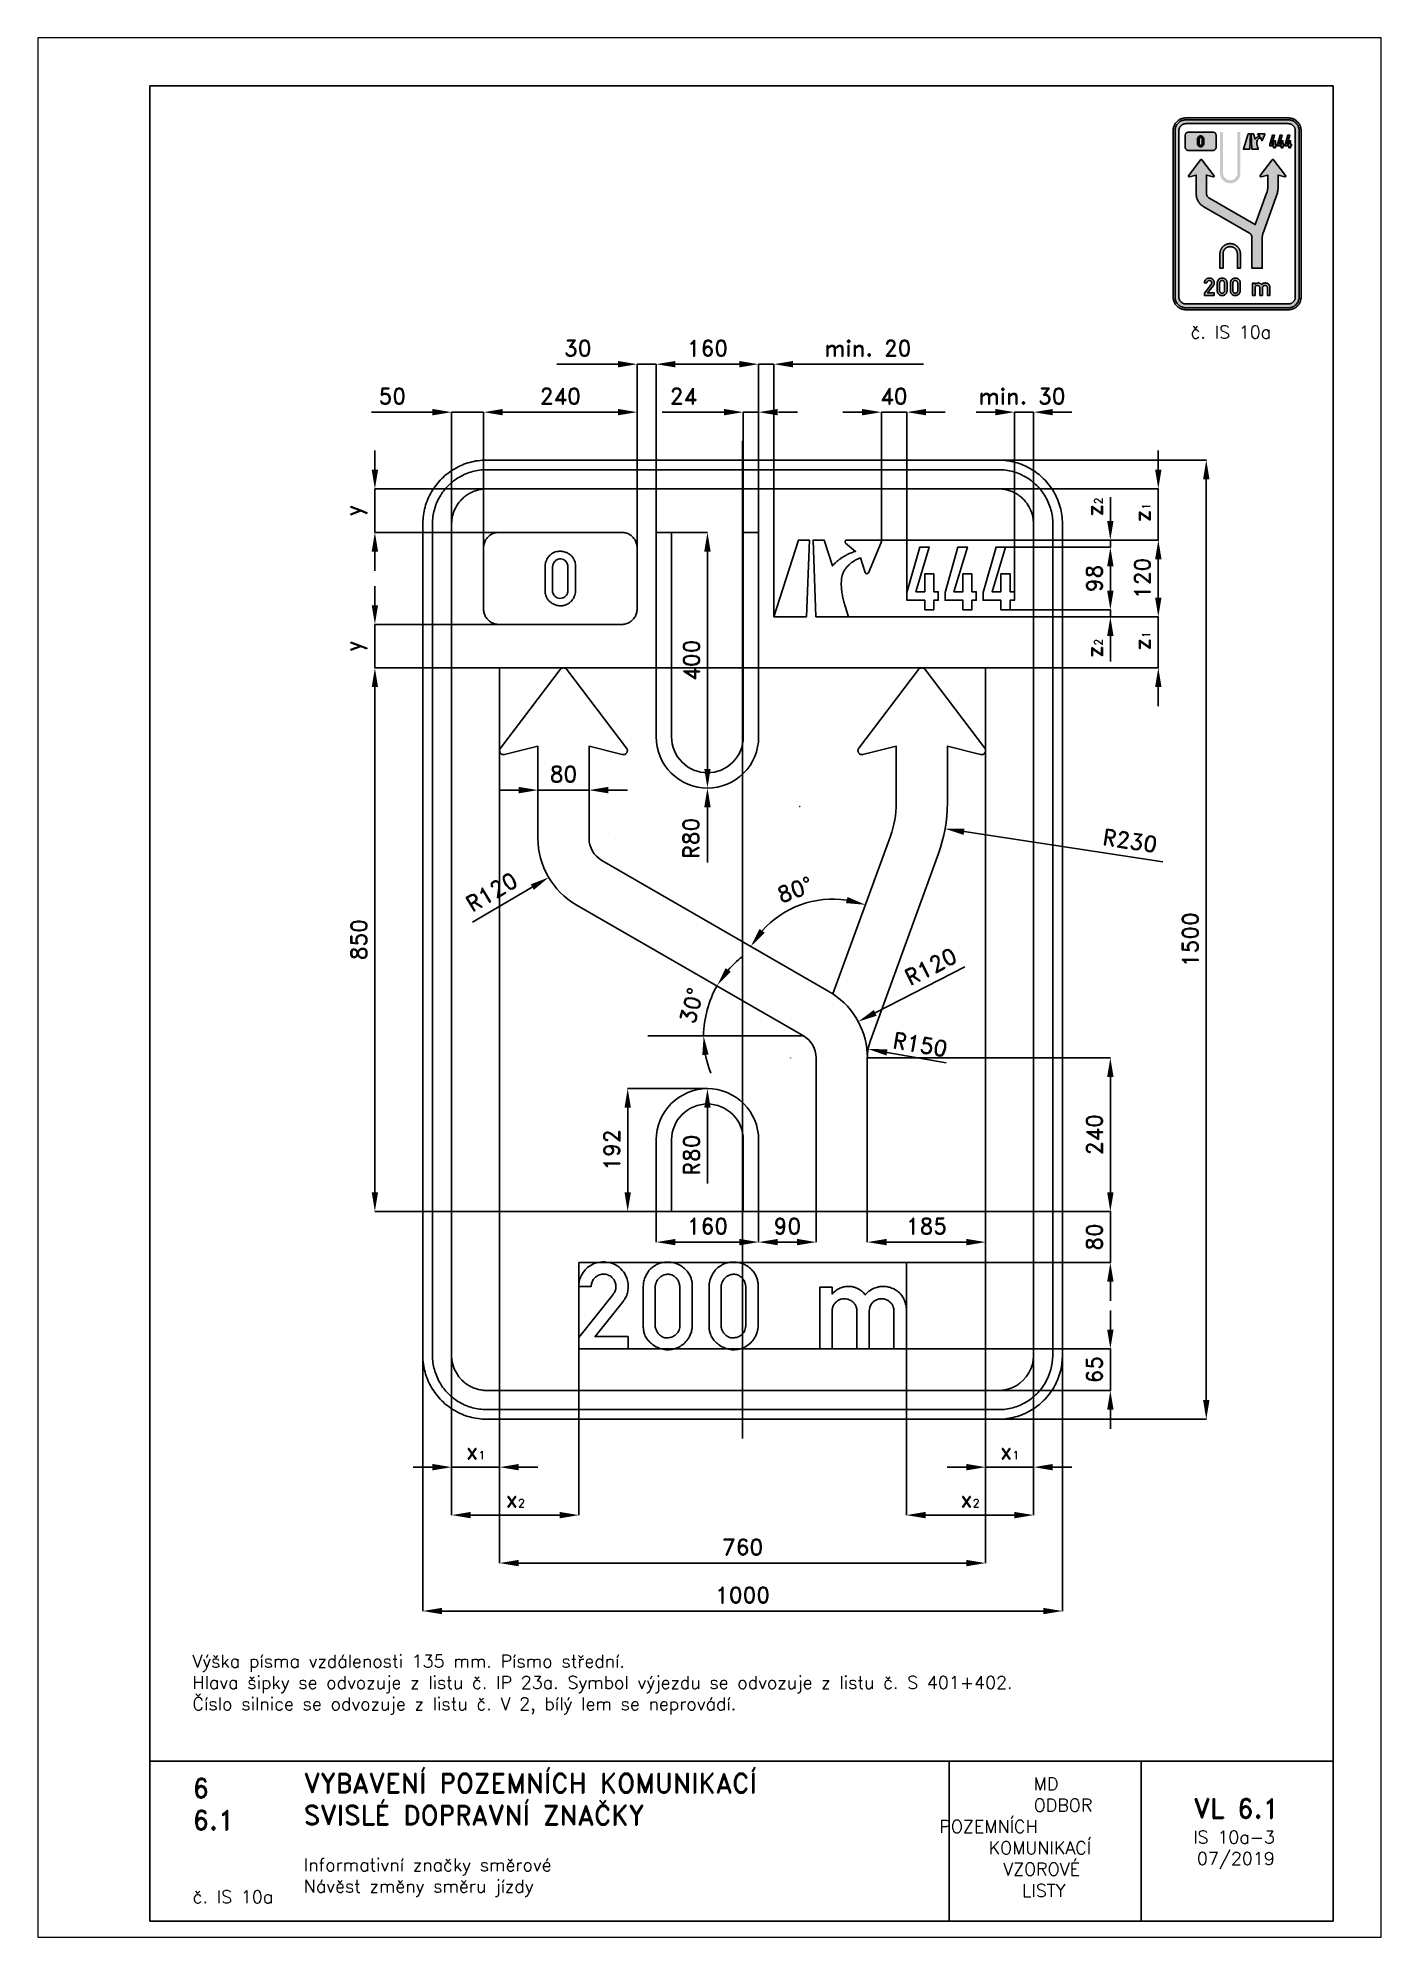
# Paper-space layout 'IS 10a-3' of a CAD drawing. Header units: millimetres. Extents: x 0 to 210, y 0 to 297.
# The model-space entities are those that its viewports show. They can reach past a viewport. Long polylines and large blocks are cut down to what shows.
import ezdxf

# ---------------------------------------------------------------- set-up
doc = ezdxf.new("R2010")
doc.units = ezdxf.units.MM
doc.header["$LTSCALE"] = 5
doc.linetypes.add('ČERCHOVANÁX2', pattern=[2, 1, -0.5, 0, -0.5])
doc.linetypes.add('ČÁRKOVANÁX2', pattern=[1.5, 1, -0.5])
for name, color, linetype in [('Kóty', 2, 'Continuous'), ('Rozpiska', 7, 'Continuous'), ('Značka', 7, 'Continuous')]:
    doc.layers.add(name, color=color, linetype=linetype)
doc.layers.add('Rámeček', color=6, linetype='Continuous', plot=False)
doc.styles.get("Standard").update_dxf_attribs({"font": 'romand.shx', "height": 25})
doc.dimstyles.get("Standard").update_dxf_attribs({"dimtxt": 25, "dimasz": 30, "dimexe": 0.18, "dimexo": 0.0625, "dimgap": 12.5, "dimtad": 1, "dimdec": 0, "dimzin": 0, "dimdsep": 46, "dimtxsty": 'Standard', "dimcen": 0.09, "dimadec": 0, "dimazin": 0, "dimtfac": 1, "dimtdec": 0, "dimtofl": 0, "dimtmove": 0, "dimatfit": 3, "dimfxl": 1, "dimtolj": 1, "dimtzin": 0, "dimarcsym": 0})

psp = doc.layouts.new('IS 10a-3')

# ---------------------------------------------------------------- texts
at = {"layer": 'Rozpiska', "color": 7, "attachment_point": 1}
for s, width, gutter_width, heights, insert, char_height in [('\\pi2.71429;č. IS 10a', 20, 125, [0], (177.5, 252), 2), ('Výška písma vzdálenosti 135 mm. Písmo střední.\\PHlava šipky se odvozuje z listu č. IP 23a. Symbol výjezdu se odvozuje z listu č. S 401+402.{\\H1.83333x; }\\PČíslo silnice se odvozuje z listu č. V 2, bílý lem se neprovádí.{\\H1.84127x; }', 167.386, 100, [0], (24.15, 44.14), 2), ('6', 149.0422, 100, [0], (24.17, 24.77), 3), ('{\\C6;VYBAVENÍ POZEMNÍCH KOMUNIKACÍ\\P}SVISLÉ DOPRAVNÍ ZNAČKY{\\H1.34524x; }', 149.0422, 100, [0], (41.56, 25.56), 3), ('\\pi14.7414;{\\C6;MD\\P\\pi2.36044;}ODBOR POZEMNÍCH{\\H1.57143x; }\\P\\pi7.69378;KOMUNIKACÍ{\\H1.5x; }\\P\\pi9.97949;{\\C6;VZOROVÉ\\H1.47619x; \\H0.67742x;\\P\\pi12.93187;LISTY\\H1.26984x; }', 33.1018, 100, [0], (140.95, 24.95), 2), ('\\pi1.03113;{\\H1.5x;\\C6;VL 6.1\\P\\pi0.98347;\\H0.66667x;IS 10a-3\\H1.66666x; \\H0.6x;\\P\\pi1.5549;07/2019\\H1.80159x; }', 16.0623, 100, [0], (179.66, 21.61), 2), ('6.1', 149.0422, 100, [0], (24.17, 19.78), 3), ('{\\C6;Informativní značky směrové\\P}Návěst změny směru jízdy{\\H1.83333x; }', 149.0422, 100, [0], (41.56, 12.29), 2), ('{\\C6;č. IS 10a}', 18.3305, 100, [2.67], (24.18, 7.29), 2)]:
    psp.add_mtext_dynamic_manual_height_columns(s, width=width, gutter_width=gutter_width, heights=heights, dxfattribs=dict(at, insert=insert, char_height=char_height))

msp = doc.modelspace()

# ---------------------------------------------------------------- texts
at = {"layer": 'Kóty', "char_height": 25, "attachment_point": 5}
for s, insert in [('\\A1;24', (-92.4, 850)), ('\\A1;40', (236.5, 850))]:
    msp.add_mtext(s, dxfattribs=dict(at, insert=insert))
for s, insert, width in [('\\A1;min. 30', (436.9, 850), 184.124), ('x{\\H0.5x;1}', (-417.5, -800), 208.377), ('x{\\H0.5x;1}', (417.5, -800), 142.99), ('x{\\H0.5x;2}', (-355.5, -875), 121.878), ('x{\\H0.5x;2}', (355.5, -875), 136.112)]:
    msp.add_mtext(s, dxfattribs=dict(at, insert=insert, width=width))
at = {"layer": 'Kóty', "char_height": 25, "attachment_point": 1, "rotation": 90}
for s, insert in [('z{\\H0.5x;2}', (537.5, 661.8)), ('z{\\H0.5x;1}', (612.3, 652.9)), ('z{\\H0.5x;1}', (612.3, 452.3)), ('z{\\H0.5x;2}', (537.5, 440.6))]:
    msp.add_mtext_dynamic_manual_height_columns(s, width=70.64, gutter_width=300, heights=[0], dxfattribs=dict(at, insert=insert))
at = {"layer": 'Kóty', "char_height": 25, "attachment_point": 5}
for s, insert, rotation in [('\\A1;R80', (-80.8, 158.4), 90), ('\\A1;R120', (-392.4, 74.6), 30.2619), ('\\A1;R120', (294.1, -42), 27.0854), ('\\A1;R150', (277.7, -164), 350.0035)]:
    msp.add_mtext(s, dxfattribs=dict(at, insert=insert, rotation=rotation))

# ---------------------------------------------------------------- blocks, each defined once
blk = doc.blocks.new('*D0')
at = {"layer": 'Defpoints', "color": 0, "transparency": 16777216}
for p in [(256, -640), (575, -640), (350.1, -705)]:
    blk.add_point(p, dxfattribs=at)
at = {"layer": 'Kóty', "color": 0, "lineweight": -2, "transparency": 16777216}
for p, q in [((575, -610), (575, -580)), ((256.1, -640), (575.2, -640)), ((350.2, -705), (575.2, -705)), ((575, -735), (575, -765))]:
    blk.add_line(p, q, dxfattribs=at)
at = {"layer": 'Kóty', "color": 0, "transparency": 16777216}
for points in [[(570, -610), (580, -610), (575, -640)], [(570, -735), (580, -735), (575, -705)]]:
    blk.add_solid(points, dxfattribs=at)
at = {"layer": 'Kóty', "color": 0, "transparency": 16777216, "insert": (550, -672.5), "char_height": 25, "attachment_point": 5, "rotation": 90}
blk.add_mtext('\\A1;65', dxfattribs=at)
blk = doc.blocks.new('*D1')
at = {"layer": 'Defpoints', "color": 0, "transparency": 16777216}
for p in [(368.1, 750), (337.4, -750), (725, -750)]:
    blk.add_point(p, dxfattribs=at)
at = {"layer": 'Kóty', "color": 0, "lineweight": -2, "transparency": 16777216}
for p, q in [((368.2, 750), (725.2, 750)), ((725, 720), (725, -720)), ((337.5, -750), (725.2, -750))]:
    blk.add_line(p, q, dxfattribs=at)
at = {"layer": 'Kóty', "color": 0, "transparency": 16777216}
for points in [[(720, 720), (730, 720), (725, 750)], [(720, -720), (730, -720), (725, -750)]]:
    blk.add_solid(points, dxfattribs=at)
at = {"layer": 'Kóty', "color": 0, "transparency": 16777216, "insert": (700, 0), "char_height": 25, "attachment_point": 5, "rotation": 90}
blk.add_mtext('\\A1;1500', dxfattribs=at)
blk = doc.blocks.new('*D2')
at = {"layer": 'Defpoints', "color": 0, "transparency": 16777216}
for p in [(-500, -630.9), (500, -630.9), (500, -1050)]:
    blk.add_point(p, dxfattribs=at)
at = {"layer": 'Kóty', "color": 0, "lineweight": -2, "transparency": 16777216}
for p, q in [((-500, -630.9), (-500, -1050.2)), ((500, -630.9), (500, -1050.2)), ((-470, -1050), (470, -1050))]:
    blk.add_line(p, q, dxfattribs=at)
at = {"layer": 'Kóty', "color": 0, "transparency": 16777216}
for points in [[(-470, -1045), (-470, -1055), (-500, -1050)], [(470, -1045), (470, -1055), (500, -1050)]]:
    blk.add_solid(points, dxfattribs=at)
at = {"layer": 'Kóty', "color": 0, "transparency": 16777216, "insert": (0, -1025), "char_height": 25, "attachment_point": 5}
blk.add_mtext('\\A1;1000', dxfattribs=at)
blk = doc.blocks.new('*D3')
at = {"layer": 'Defpoints', "color": 0, "transparency": 16777216}
for p in [(-320.1, 302.4), (-240.1, 302.4), (-240.1, 233.9)]:
    blk.add_point(p, dxfattribs=at)
at = {"layer": 'Kóty', "color": 0, "lineweight": -2, "transparency": 16777216}
for p, q in [((-320.1, 302.3), (-320.1, 233.8)), ((-240.1, 302.3), (-240.1, 233.8)), ((-350.1, 233.9), (-380.1, 233.9)), ((-210.1, 233.9), (-180.1, 233.9))]:
    blk.add_line(p, q, dxfattribs=at)
at = {"layer": 'Kóty', "color": 0, "transparency": 16777216}
for points in [[(-350.1, 238.9), (-350.1, 228.9), (-320.1, 233.9)], [(-210.1, 238.9), (-210.1, 228.9), (-240.1, 233.9)]]:
    blk.add_solid(points, dxfattribs=at)
at = {"layer": 'Kóty', "color": 0, "transparency": 16777216, "insert": (-280.1, 258.9), "char_height": 25, "attachment_point": 5}
blk.add_mtext('\\A1;80', dxfattribs=at)
blk = doc.blocks.new('*D4')
at = {"layer": 'Defpoints', "color": 0, "transparency": 16777216}
for p in [(25, -425), (115, -425), (115, -473)]:
    blk.add_point(p, dxfattribs=at)
at = {"layer": 'Kóty', "color": 0, "lineweight": -2, "transparency": 16777216}
for p, q in [((25, -425.1), (25, -473.2)), ((115, -425.1), (115, -473.2)), ((55, -473), (85, -473))]:
    blk.add_line(p, q, dxfattribs=at)
at = {"layer": 'Kóty', "color": 0, "transparency": 16777216}
for points in [[(55, -468), (55, -478), (25, -473)], [(85, -468), (85, -478), (115, -473)]]:
    blk.add_solid(points, dxfattribs=at)
at = {"layer": 'Kóty', "color": 0, "transparency": 16777216, "insert": (70, -448), "char_height": 25, "attachment_point": 5}
blk.add_mtext('\\A1;90', dxfattribs=at)
blk = doc.blocks.new('*D5')
at = {"layer": 'Defpoints', "color": 0, "transparency": 16777216}
for p in [(-575, 493), (-343.3, 493), (-380, 425)]:
    blk.add_point(p, dxfattribs=at)
at = {"layer": 'Kóty', "color": 0, "lineweight": -2, "transparency": 16777216}
for p, q in [((-575, 523), (-575, 553)), ((-343.4, 493), (-575.2, 493)), ((-380.1, 425), (-575.2, 425)), ((-575, 395), (-575, 365))]:
    blk.add_line(p, q, dxfattribs=at)
at = {"layer": 'Kóty', "color": 0, "transparency": 16777216}
for points in [[(-580, 523), (-570, 523), (-575, 493)], [(-580, 395), (-570, 395), (-575, 425)]]:
    blk.add_solid(points, dxfattribs=at)
at = {"layer": 'Kóty', "color": 0, "transparency": 16777216, "insert": (-604.2, 459), "char_height": 25, "attachment_point": 5, "rotation": 90}
blk.add_mtext('\\A1;y', dxfattribs=at)
blk = doc.blocks.new('*D6')
at = {"layer": 'Defpoints', "color": 0, "transparency": 16777216}
for p in [(-575, 705), (-364.6, 705), (-364.6, 637)]:
    blk.add_point(p, dxfattribs=at)
at = {"layer": 'Kóty', "color": 0, "lineweight": -2, "transparency": 16777216}
for p, q in [((-575, 735), (-575, 765)), ((-364.6, 705), (-575.2, 705)), ((-364.6, 637), (-575.2, 637)), ((-575, 607), (-575, 577))]:
    blk.add_line(p, q, dxfattribs=at)
at = {"layer": 'Kóty', "color": 0, "transparency": 16777216}
for points in [[(-580, 735), (-570, 735), (-575, 705)], [(-580, 607), (-570, 607), (-575, 637)]]:
    blk.add_solid(points, dxfattribs=at)
at = {"layer": 'Kóty', "color": 0, "transparency": 16777216, "insert": (-604.2, 671), "char_height": 25, "attachment_point": 5, "rotation": 90}
blk.add_mtext('\\A1;y', dxfattribs=at)
blk = doc.blocks.new('*D7')
at = {"layer": 'Defpoints', "color": 0, "transparency": 16777216}
for p in [(195, -425), (380, -425), (380, -473)]:
    blk.add_point(p, dxfattribs=at)
at = {"layer": 'Kóty', "color": 0, "lineweight": -2, "transparency": 16777216}
for p, q in [((195, -425.1), (195, -473.2)), ((380, -425.1), (380, -473.2)), ((225, -473), (350, -473))]:
    blk.add_line(p, q, dxfattribs=at)
at = {"layer": 'Kóty', "color": 0, "transparency": 16777216}
for points in [[(225, -468), (225, -478), (195, -473)], [(350, -468), (350, -478), (380, -473)]]:
    blk.add_solid(points, dxfattribs=at)
at = {"layer": 'Kóty', "color": 0, "transparency": 16777216, "insert": (287.5, -448), "char_height": 25, "width": 97.162, "attachment_point": 5}
blk.add_mtext('\\A1;185', dxfattribs=at)
blk = doc.blocks.new('*D8')
at = {"layer": 'Defpoints', "color": 0, "transparency": 16777216}
for p in [(-165, 825), (-405, 613), (-165, 613)]:
    blk.add_point(p, dxfattribs=at)
at = {"layer": 'Kóty', "color": 0, "lineweight": -2, "transparency": 16777216}
for p, q in [((-405, 613.1), (-405, 825.2)), ((-375, 825), (-195, 825)), ((-165, 613.1), (-165, 825.2))]:
    blk.add_line(p, q, dxfattribs=at)
at = {"layer": 'Kóty', "color": 0, "transparency": 16777216}
for points in [[(-375, 830), (-375, 820), (-405, 825)], [(-195, 830), (-195, 820), (-165, 825)]]:
    blk.add_solid(points, dxfattribs=at)
at = {"layer": 'Kóty', "color": 0, "transparency": 16777216, "insert": (-285, 850), "char_height": 25, "attachment_point": 5}
blk.add_mtext('\\A1;240', dxfattribs=at)
blk = doc.blocks.new('*D9')
at = {"layer": 'Defpoints', "color": 0, "transparency": 16777216}
for p in [(25, 900), (-135, 637), (25, 637)]:
    blk.add_point(p, dxfattribs=at)
at = {"layer": 'Kóty', "color": 0, "lineweight": -2, "transparency": 16777216}
for p, q in [((-135, 637.1), (-135, 900.2)), ((-105, 900), (-5, 900)), ((25, 637.1), (25, 900.2))]:
    blk.add_line(p, q, dxfattribs=at)
at = {"layer": 'Kóty', "color": 0, "transparency": 16777216}
for points in [[(-105, 905), (-105, 895), (-135, 900)], [(-5, 905), (-5, 895), (25, 900)]]:
    blk.add_solid(points, dxfattribs=at)
at = {"layer": 'Kóty', "color": 0, "transparency": 16777216, "insert": (-55, 925), "char_height": 25, "attachment_point": 5}
blk.add_mtext('\\A1;160', dxfattribs=at)
blk = doc.blocks.new('*D10')
at = {"layer": 'Defpoints', "color": 0, "transparency": 16777216}
for p in [(-455, 825), (-455, 619.2), (-405, 613)]:
    blk.add_point(p, dxfattribs=at)
at = {"layer": 'Kóty', "color": 0, "lineweight": -2, "transparency": 16777216}
for p, q in [((-485, 825), (-580.5, 825)), ((-455, 619.2), (-455, 825.2)), ((-405, 613.1), (-405, 825.2)), ((-375, 825), (-345, 825))]:
    blk.add_line(p, q, dxfattribs=at)
at = {"layer": 'Kóty', "color": 0, "transparency": 16777216}
for points in [[(-485, 830), (-485, 820), (-455, 825)], [(-375, 830), (-375, 820), (-405, 825)]]:
    blk.add_solid(points, dxfattribs=at)
at = {"layer": 'Kóty', "color": 0, "transparency": 16777216, "insert": (-547.7, 850), "char_height": 25, "attachment_point": 5}
blk.add_mtext('\\A1;50', dxfattribs=at)
blk = doc.blocks.new('*D11')
at = {"layer": 'Defpoints', "color": 0, "transparency": 16777216}
for p in [(-575, 425), (-380, 425), (-380, -425)]:
    blk.add_point(p, dxfattribs=at)
at = {"layer": 'Kóty', "color": 0, "lineweight": -2, "transparency": 16777216}
for p, q in [((-380.1, 425), (-575.2, 425)), ((-575, -395), (-575, 395)), ((-380.1, -425), (-575.2, -425))]:
    blk.add_line(p, q, dxfattribs=at)
at = {"layer": 'Kóty', "color": 0, "transparency": 16777216}
for points in [[(-580, 395), (-570, 395), (-575, 425)], [(-580, -395), (-570, -395), (-575, -425)]]:
    blk.add_solid(points, dxfattribs=at)
at = {"layer": 'Kóty', "color": 0, "transparency": 16777216, "insert": (-600, 0), "char_height": 25, "attachment_point": 5, "rotation": 90}
blk.add_mtext('\\A1;850', dxfattribs=at)
blk = doc.blocks.new('*D12')
at = {"layer": 'Defpoints', "color": 0, "transparency": 16777216}
for p in [(410.9, 614), (575, 614), (418.1, 516)]:
    blk.add_point(p, dxfattribs=at)
at = {"layer": 'Kóty', "color": 0, "lineweight": -2, "transparency": 16777216}
for p, q in [((411, 614), (575.2, 614)), ((575, 546), (575, 584)), ((418.1, 516), (575.2, 516))]:
    blk.add_line(p, q, dxfattribs=at)
at = {"layer": 'Kóty', "color": 0, "transparency": 16777216}
for points in [[(570, 584), (580, 584), (575, 614)], [(570, 546), (580, 546), (575, 516)]]:
    blk.add_solid(points, dxfattribs=at)
at = {"layer": 'Kóty', "color": 0, "transparency": 16777216, "insert": (550, 565), "char_height": 25, "attachment_point": 5, "rotation": 90}
blk.add_mtext('\\A1;98', dxfattribs=at)
blk = doc.blocks.new('*D13')
at = {"layer": 'Defpoints', "color": 0, "transparency": 16777216}
for p in [(-380.1, -425), (380, -473), (380, -975)]:
    blk.add_point(p, dxfattribs=at)
at = {"layer": 'Kóty', "color": 0, "lineweight": -2, "transparency": 16777216}
for p, q in [((-380.1, -425.1), (-380.1, -975.2)), ((380, -473.1), (380, -975.2)), ((-350.1, -975), (350, -975))]:
    blk.add_line(p, q, dxfattribs=at)
at = {"layer": 'Kóty', "color": 0, "transparency": 16777216}
for points in [[(-350.1, -970), (-350.1, -980), (-380.1, -975)], [(350, -970), (350, -980), (380, -975)]]:
    blk.add_solid(points, dxfattribs=at)
at = {"layer": 'Kóty', "color": 0, "transparency": 16777216, "insert": (0, -950), "char_height": 25, "attachment_point": 5}
blk.add_mtext('\\A1;760', dxfattribs=at)
blk = doc.blocks.new('*D14')
at = {"layer": 'Defpoints', "color": 0, "transparency": 16777216}
for p in [(89.2, 208), (316.6, 173.4)]:
    blk.add_point(p, dxfattribs=at)
at = {"layer": 'Kóty', "color": 0, "lineweight": -2, "transparency": 16777216}
for p, q in [((89.1, 208), (89.3, 208)), ((89.2, 207.9), (89.2, 208.1)), ((657.2, 121.5), (346.3, 168.9))]:
    blk.add_line(p, q, dxfattribs=at)
at = {"layer": 'Kóty', "color": 0, "transparency": 16777216}
blk.add_solid([(347, 173.8), (345.5, 163.9), (316.6, 173.4)], dxfattribs=at)
at = {"layer": 'Kóty', "color": 0, "transparency": 16777216, "insert": (605.7, 154.7), "char_height": 25, "attachment_point": 5, "rotation": 351.3441}
blk.add_mtext('\\A1;R230', dxfattribs=at)
blk = doc.blocks.new('*D15')
at = {"layer": 'Defpoints', "color": 0, "transparency": 16777216}
for p in [(-260.1, 55.2), (-51.5, -96.7), (-148.1, -150.4), (96, -150.4), (96, -150.4)]:
    blk.add_point(p, dxfattribs=at)
at = {"layer": 'Kóty', "color": 0, "lineweight": -2, "transparency": 16777216}
for start, end in [(128.0722, 139.0361), (190.9639, 201.9278)]:
    blk.add_arc((96, -150.4), 157, start, end, dxfattribs=at)
at = {"layer": 'Kóty', "color": 0, "transparency": 16777216}
for points in [[(-18.5, -50.3), (-26.6, -44.5), (-40, -71.9)], [(-63.1, -180.7), (-53.2, -179.7), (-61, -150.4)]]:
    blk.add_solid(points, dxfattribs=at)
at = {"layer": 'Kóty', "color": 0, "transparency": 16777216, "insert": (-79.8, -103.2), "char_height": 25, "attachment_point": 5, "rotation": 75}
blk.add_mtext('\\A1;30°', dxfattribs=at)
blk = doc.blocks.new('*D16')
at = {"layer": 'Defpoints', "color": 0, "transparency": 16777216}
for p in [(214.2, 625), (650, 625), (165.7, 505)]:
    blk.add_point(p, dxfattribs=at)
at = {"layer": 'Kóty', "color": 0, "lineweight": -2, "transparency": 16777216}
for p, q in [((214.3, 625), (650.2, 625)), ((650, 535), (650, 595)), ((165.8, 505), (650.2, 505))]:
    blk.add_line(p, q, dxfattribs=at)
at = {"layer": 'Kóty', "color": 0, "transparency": 16777216}
for points in [[(645, 595), (655, 595), (650, 625)], [(645, 535), (655, 535), (650, 505)]]:
    blk.add_solid(points, dxfattribs=at)
at = {"layer": 'Kóty', "color": 0, "transparency": 16777216, "insert": (625, 565), "char_height": 25, "attachment_point": 5, "rotation": 90}
blk.add_mtext('\\A1;120', dxfattribs=at)
blk = doc.blocks.new('*D17')
at = {"layer": 'Defpoints', "color": 0, "transparency": 16777216}
for p in [(-111, 637), (-55, 237), (-55, 237)]:
    blk.add_point(p, dxfattribs=at)
at = {"layer": 'Kóty', "color": 0, "lineweight": -2, "transparency": 16777216}
for p, q in [((-111, 637), (-54.8, 637)), ((-55, 607), (-55, 267)), ((-55, 237), (-54.8, 237))]:
    blk.add_line(p, q, dxfattribs=at)
at = {"layer": 'Kóty', "color": 0, "transparency": 16777216}
for points in [[(-60, 607), (-50, 607), (-55, 637)], [(-60, 267), (-50, 267), (-55, 237)]]:
    blk.add_solid(points, dxfattribs=at)
at = {"layer": 'Kóty', "color": 0, "transparency": 16777216, "insert": (-80, 437), "char_height": 25, "attachment_point": 5, "rotation": 90}
blk.add_mtext('\\A1;400', dxfattribs=at)
blk = doc.blocks.new('*D18')
at = {"layer": 'Defpoints', "color": 0, "transparency": 16777216}
for p in [(231, 162), (-220.1, 123.9), (124, 62.5), (135, -81.1), (141.2, -84.9)]:
    blk.add_point(p, dxfattribs=at)
at = {"layer": 'Kóty', "color": 0, "lineweight": -2, "transparency": 16777216}
blk.add_arc((141.2, -84.7), 148.2, 81.6178, 138.3822, dxfattribs=at)
at = {"layer": 'Kóty', "color": 0, "transparency": 16777216}
for points in [[(164.1, 66.8), (161.6, 57.1), (191.9, 54.6)], [(34.5, 10.8), (26.4, 16.7), (12.9, -10.6)]]:
    blk.add_solid(points, dxfattribs=at)
at = {"layer": 'Kóty', "color": 0, "transparency": 16777216, "insert": (82, 78.1), "char_height": 25, "attachment_point": 5, "rotation": 20}
blk.add_mtext('\\A1;80°', dxfattribs=at)
blk = doc.blocks.new('*D19')
at = {"layer": 'Defpoints', "color": 0, "transparency": 16777216}
for p in [(195, -185), (575, -185), (195, -425)]:
    blk.add_point(p, dxfattribs=at)
at = {"layer": 'Kóty', "color": 0, "lineweight": -2, "transparency": 16777216}
for p, q in [((195.1, -185), (575.2, -185)), ((575, -395), (575, -215)), ((195.1, -425), (575.2, -425))]:
    blk.add_line(p, q, dxfattribs=at)
at = {"layer": 'Kóty', "color": 0, "transparency": 16777216}
for points in [[(570, -215), (580, -215), (575, -185)], [(570, -395), (580, -395), (575, -425)]]:
    blk.add_solid(points, dxfattribs=at)
at = {"layer": 'Kóty', "color": 0, "transparency": 16777216, "insert": (550, -305), "char_height": 25, "attachment_point": 5, "rotation": 90}
blk.add_mtext('\\A1;240', dxfattribs=at)
blk = doc.blocks.new('*D20')
at = {"layer": 'Defpoints', "color": 0, "transparency": 16777216}
for p in [(380, -425), (256, -505), (575, -505)]:
    blk.add_point(p, dxfattribs=at)
at = {"layer": 'Kóty', "color": 0, "lineweight": -2, "transparency": 16777216}
for p, q in [((575, -395), (575, -365)), ((380.1, -425), (575.2, -425)), ((256.1, -505), (575.2, -505)), ((575, -535), (575, -565))]:
    blk.add_line(p, q, dxfattribs=at)
at = {"layer": 'Kóty', "color": 0, "transparency": 16777216}
for points in [[(570, -395), (580, -395), (575, -425)], [(570, -535), (580, -535), (575, -505)]]:
    blk.add_solid(points, dxfattribs=at)
at = {"layer": 'Kóty', "color": 0, "transparency": 16777216, "insert": (550, -465), "char_height": 25, "attachment_point": 5, "rotation": 90}
blk.add_mtext('\\A1;80', dxfattribs=at)
blk = doc.blocks.new('*D21')
at = {"layer": 'Defpoints', "color": 0, "transparency": 16777216}
for p in [(48.9, 900), (25, 637.1), (48.9, 505)]:
    blk.add_point(p, dxfattribs=at)
at = {"layer": 'Kóty', "color": 0, "lineweight": -2, "transparency": 16777216}
for p, q in [((-5, 900), (-35, 900)), ((25, 637.1), (25, 900.2)), ((48.9, 505.1), (48.9, 900.2)), ((78.9, 900), (282.7, 900))]:
    blk.add_line(p, q, dxfattribs=at)
at = {"layer": 'Kóty', "color": 0, "transparency": 16777216}
for points in [[(-5, 905), (-5, 895), (25, 900)], [(78.9, 905), (78.9, 895), (48.9, 900)]]:
    blk.add_solid(points, dxfattribs=at)
at = {"layer": 'Kóty', "color": 0, "transparency": 16777216, "insert": (195.8, 925), "char_height": 25, "attachment_point": 5}
blk.add_mtext('\\A1;min. 20', dxfattribs=at)
blk = doc.blocks.new('*D22')
at = {"layer": 'Defpoints', "color": 0, "transparency": 16777216}
for p in [(-179.7, -233), (-55, -233), (-135, -425)]:
    blk.add_point(p, dxfattribs=at)
at = {"layer": 'Kóty', "color": 0, "lineweight": -2, "transparency": 16777216}
for p, q in [((-55.1, -233), (-179.9, -233)), ((-179.7, -395), (-179.7, -263)), ((-135.1, -425), (-179.9, -425))]:
    blk.add_line(p, q, dxfattribs=at)
at = {"layer": 'Kóty', "color": 0, "transparency": 16777216}
for points in [[(-184.7, -263), (-174.7, -263), (-179.7, -233)], [(-184.7, -395), (-174.7, -395), (-179.7, -425)]]:
    blk.add_solid(points, dxfattribs=at)
at = {"layer": 'Kóty', "color": 0, "transparency": 16777216, "insert": (-204.7, -329), "char_height": 25, "attachment_point": 5, "rotation": 90}
blk.add_mtext('\\A1;192', dxfattribs=at)
blk = doc.blocks.new('*D23')
at = {"layer": 'Defpoints', "color": 0, "transparency": 16777216}
for p in [(-165, 900), (-135, 632.2), (-165, 587.3)]:
    blk.add_point(p, dxfattribs=at)
at = {"layer": 'Kóty', "color": 0, "lineweight": -2, "transparency": 16777216}
for p, q in [((-195, 900), (-290.5, 900)), ((-165, 587.3), (-165, 900.2)), ((-135, 632.2), (-135, 900.2)), ((-105, 900), (-75, 900))]:
    blk.add_line(p, q, dxfattribs=at)
at = {"layer": 'Kóty', "color": 0, "transparency": 16777216}
for points in [[(-195, 905), (-195, 895), (-165, 900)], [(-105, 905), (-105, 895), (-135, 900)]]:
    blk.add_solid(points, dxfattribs=at)
at = {"layer": 'Kóty', "color": 0, "transparency": 16777216, "insert": (-257.7, 925), "char_height": 25, "attachment_point": 5}
blk.add_mtext('\\A1;30', dxfattribs=at)
blk = doc.blocks.new('*D24')
at = {"layer": 'Defpoints', "color": 0, "transparency": 16777216}
for p in [(-135, -425), (25, -425), (25, -473)]:
    blk.add_point(p, dxfattribs=at)
at = {"layer": 'Kóty', "color": 0, "lineweight": -2, "transparency": 16777216}
for p, q in [((-135, -425.1), (-135, -473.2)), ((25, -425.1), (25, -473.2)), ((-105, -473), (-5, -473))]:
    blk.add_line(p, q, dxfattribs=at)
at = {"layer": 'Kóty', "color": 0, "transparency": 16777216}
for points in [[(-105, -468), (-105, -478), (-135, -473)], [(-5, -468), (-5, -478), (25, -473)]]:
    blk.add_solid(points, dxfattribs=at)
at = {"layer": 'Kóty', "color": 0, "transparency": 16777216, "insert": (-55, -448), "char_height": 25, "attachment_point": 5}
blk.add_mtext('\\A1;160', dxfattribs=at)
blk = doc.blocks.new('*D25')
at = {"layer": 'Defpoints', "color": 0, "transparency": 16777216}
for p in [(-55, -233), (-55, -313)]:
    blk.add_point(p, dxfattribs=at)
at = {"layer": 'Kóty', "color": 0, "lineweight": -2, "transparency": 16777216}
blk.add_line((-55, -381.1), (-55, -263), dxfattribs=at)
at = {"layer": 'Kóty', "color": 0, "transparency": 16777216}
blk.add_solid([(-60, -263), (-50, -263), (-55, -233)], dxfattribs=at)
at = {"layer": 'Kóty', "color": 0, "transparency": 16777216, "insert": (-80, -337), "char_height": 25, "attachment_point": 5, "rotation": 89.997}
blk.add_mtext('\\A1;R80', dxfattribs=at)

# ---------------------------------------------------------------- dimensions: what is measured, and where the dimension line sits
at = {"layer": 'Kóty'}
for base, p1, p2, text, picture, middle in [((48.9, 900), (25, 637.1), (48.9, 505), 'min. 20', '*D21', (195.8, 925)), ((380, -473), (195, -425), (380, -425), '185', '*D7', (287.5, -448))]:
    dim = msp.add_linear_dim(base=base, p1=p1, p2=p2, text=text, dimstyle='Standard', dxfattribs=at)
    dim.commit()
    dim.dimension.update_dxf_attribs({"geometry": picture, "text_midpoint": middle})
for base, p1, p2, picture, middle in [((-165, 900), (-135, 632.2), (-165, 587.3), '*D23', (-257.7, 925)), ((25, 900), (-135, 637), (25, 637), '*D9', (-55, 925)), ((-455, 825), (-405, 613), (-455, 619.2), '*D10', (-547.7, 850)), ((-165, 825), (-405, 613), (-165, 613), '*D8', (-285, 850)), ((-240.1, 233.9), (-320.1, 302.4), (-240.1, 302.4), '*D3', (-280.1, 258.9)), ((380, -975), (-380.1, -425), (380, -473), '*D13', (0, -950)), ((25, -473), (-135, -425), (25, -425), '*D24', (-55, -448)), ((115, -473), (25, -425), (115, -425), '*D4', (70, -448)), ((500, -1050), (-500, -630.9), (500, -630.9), '*D2', (0, -1025))]:
    dim = msp.add_linear_dim(base=base, p1=p1, p2=p2, dimstyle='Standard', dxfattribs=at)
    dim.commit()
    dim.dimension.update_dxf_attribs({"geometry": picture, "text_midpoint": middle})
for base, p1, p2, picture, middle in [((-575, 705), (-364.6, 637), (-364.6, 705), '*D6', (-604.2, 671)), ((-575, 493), (-380, 425), (-343.3, 493), '*D5', (-604.2, 459))]:
    dim = msp.add_linear_dim(base=base, p1=p1, p2=p2, angle=90, text='y', dimstyle='Standard', dxfattribs=at)
    dim.commit()
    dim.dimension.update_dxf_attribs({"geometry": picture, "text_midpoint": middle})
for base, p1, p2, picture, middle in [((725, -750), (368.1, 750), (337.4, -750), '*D1', (700, 0)), ((-55, 237), (-111, 637), (-55, 237), '*D17', (-80, 437)), ((650, 625), (165.7, 505), (214.2, 625), '*D16', (625, 565)), ((575, 614), (418.1, 516), (410.9, 614), '*D12', (550, 565)), ((-575, 425), (-380, -425), (-380, 425), '*D11', (-600, 0)), ((575, -185), (195, -425), (195, -185), '*D19', (550, -305)), ((-179.7, -233), (-135, -425), (-55, -233), '*D22', (-204.7, -329)), ((575, -505), (380, -425), (256, -505), '*D20', (550, -465)), ((575, -640), (350.1, -705), (256, -640), '*D0', (550, -672.5))]:
    dim = msp.add_linear_dim(base=base, p1=p1, p2=p2, angle=90, dimstyle='Standard', dxfattribs=at)
    dim.commit()
    dim.dimension.update_dxf_attribs({"geometry": picture, "text_midpoint": middle})
for center, mpoint, picture, middle in [((89.2, 208), (316.6, 173.4), '*D14', (601.9, 130)), ((-55, -313), (-55, -233), '*D25', (-55, -337))]:
    dim = msp.add_radius_dim(center=center, mpoint=mpoint, dimstyle='Standard', dxfattribs=at)
    dim.commit()
    dim.dimension.update_dxf_attribs({"geometry": picture, "text_midpoint": middle, "dimtype": 164})
for base, line1, line2, picture, middle in [((124, 62.5), ((141.2, -84.9), (231, 162)), ((-220.1, 123.9), (135, -81.1)), '*D18', (82, 78.1)), ((-51.5, -96.7), ((96, -150.4), (-260.1, 55.2)), ((96, -150.4), (-148.1, -150.4)), '*D15', (-79.8, -103.2))]:
    dim = msp.add_angular_dim_2l(base=base, line1=line1, line2=line2, dimstyle='Standard', dxfattribs=at)
    dim.commit()
    dim.dimension.update_dxf_attribs({"geometry": picture, "text_midpoint": middle})

# ---------------------------------------------------------------- linework, layer by layer
at = {"color": 5}
for points in [[(-256, -640), (-256, -622), (-203.2, -555.5), (-202.4, -554.5, 0.012145), (-201.7, -553.5, 0.082987), (-198.9, -547.5, 0.094403), (-198.2, -540.9, 0.092129), (-199.6, -534.9, 0.084034), (-203, -529.7, 0.098134), (-209, -525, 0.106051), (-216.2, -523.1, 0.106165), (-223.6, -524, 0.099951), (-230.1, -527.8, 0.083724), (-234.1, -532.5, 0.091644), (-236.3, -538.2, 0.026146), (-236.6, -540.2, 0.008682), (-236.8, -542.4), (-256, -542.4, -0.003373), (-256, -540.5, -0.010134), (-255.9, -538.7, -0.059423), (-254.3, -530.6, -0.058236), (-250.8, -523, -0.072151), (-244.4, -514.7, -0.072221), (-235.9, -508.6, -0.061482), (-227.8, -505.3, -0.059942), (-219, -504, -0.083063), (-206.6, -505.4, -0.087047), (-195.2, -510.9, -0.087766), (-186.2, -519.7, -0.087798), (-180.6, -530.9, -0.068488), (-178.9, -540.5, -0.06242), (-179.7, -550.3, -0.050687), (-181.8, -557.5, -0.061843), (-185.5, -564), (-186.2, -565), (-186.9, -566), (-230.8, -620.7), (-179, -620.7), (-179, -640), (-256, -640)], [(-155.3, -544.1), (-155.4, -542.9), (-155.3, -541.7, -0.049022), (-154.5, -534.3, -0.049993), (-152.1, -527.2, -0.079538), (-145.9, -517, -0.089085), (-136.8, -509.4, -0.059795), (-129.8, -506.2, -0.052017), (-122.3, -504.6, -0.062017), (-112.5, -504.6, -0.064499), (-103, -507, -0.055438), (-95.6, -510.7, -0.055482), (-89.2, -515.9, -0.051107), (-84.6, -521.5, -0.054896), (-81.2, -528, -0.045236), (-79.5, -533.5, -0.045981), (-78.8, -539.3, -0.0123), (-78.7, -541.3), (-78.8, -543.3), (-78.8, -602.1), (-78.8, -603.3), (-78.8, -604.5, -0.051778), (-79.7, -611.5, -0.049695), (-82, -618.2, -0.066797), (-87, -626.7, -0.065904), (-94.1, -633.5, -0.0611), (-101.7, -638.2, -0.064143), (-110.2, -640.8, -0.069661), (-120, -641.3, -0.06745), (-129.6, -639.2, -0.056809), (-137.3, -635.5, -0.049586), (-144.1, -630.3, -0.048054), (-149.2, -624.8, -0.065884), (-152.9, -618.2, -0.05477), (-154.7, -612.3, -0.04236), (-155.3, -606.2), (-155.4, -604.1), (-155.3, -602.1), (-155.3, -544.1)], [(-52.3, -544.1), (-52.3, -542.9), (-52.3, -541.7, -0.049022), (-51.5, -534.3, -0.049993), (-49.1, -527.2, -0.079538), (-42.9, -517, -0.089085), (-33.8, -509.4, -0.059795), (-26.8, -506.2, -0.052017), (-19.3, -504.6, -0.062017), (-9.5, -504.6, -0.064499), (0, -507, -0.05544), (7.4, -510.7, -0.055487), (13.8, -515.9, -0.051106), (18.4, -521.5, -0.054889), (21.8, -528, -0.045226), (23.5, -533.5, -0.045981), (24.2, -539.3), (24.3, -541.3), (24.2, -543.3), (24.2, -602.1), (24.2, -603.3), (24.2, -604.5, -0.051778), (23.3, -611.5, -0.049683), (21, -618.2, -0.066797), (16, -626.7, -0.065904), (8.9, -633.5, -0.0611), (1.3, -638.2, -0.064143), (-7.2, -640.8, -0.069661), (-17, -641.3, -0.06745), (-26.5, -639.2, -0.056809), (-34.3, -635.5, -0.049586), (-41.1, -630.3, -0.048054), (-46.2, -624.8, -0.065884), (-49.9, -618.2, -0.05477), (-51.7, -612.3, -0.04236), (-52.3, -606.2), (-52.4, -604.1), (-52.3, -602.1), (-52.3, -544.1)], [(-136.8, -544.1), (-136.8, -602.1), (-136.8, -602.9), (-136.8, -603.7, 0.073867), (-135.9, -608.7, 0.059513), (-133.6, -613.4, 0.070723), (-129.8, -618.2, 0.094581), (-124.7, -621.5, 0.108403), (-118, -622.8, 0.087555), (-111, -621.5, 0.078161), (-105.5, -618.6, 0.088163), (-101.3, -614.2, 0.06177), (-99.4, -610.5, 0.061186), (-98.4, -606.5, 0.025171), (-98.2, -604.3), (-98.1, -602.1), (-98.1, -544.1), (-98.2, -542.2, 0.016508), (-98.5, -540.3, 0.058315), (-99.7, -535.5, 0.064731), (-102.1, -531.2, 0.088092), (-106.7, -526.6, 0.09789), (-112.6, -523.9, 0.099847), (-119.2, -523.5, 0.088272), (-125.5, -525.5, 0.07416), (-130.2, -528.7, 0.07567), (-133.7, -533.1, 0.052593), (-135.4, -536.7, 0.046072), (-136.4, -540.6, 0.014312), (-136.6, -542.4), (-136.8, -544.1)], [(-33.8, -544.1), (-33.8, -602.1), (-33.8, -602.9), (-33.8, -603.7, 0.073867), (-32.9, -608.7, 0.059513), (-30.6, -613.4, 0.070723), (-26.8, -618.2, 0.094581), (-21.7, -621.5, 0.108403), (-15, -622.8, 0.087555), (-8, -621.5, 0.078161), (-2.5, -618.6, 0.088163), (1.7, -614.2, 0.06177), (3.6, -610.5, 0.061186), (4.6, -606.5, 0.025171), (4.8, -604.3), (4.9, -602.1), (4.9, -544.1), (4.8, -542.2), (4.5, -540.3, 0.058315), (3.3, -535.5, 0.064731), (0.9, -531.2, 0.088092), (-3.7, -526.6, 0.09789), (-9.6, -523.9, 0.099847), (-16.2, -523.5, 0.088272), (-22.5, -525.5, 0.07416), (-27.2, -528.7, 0.07567), (-30.6, -533.1, 0.052593), (-32.4, -536.7, 0.046072), (-33.4, -540.6), (-33.6, -542.4), (-33.8, -544.1)], [(120.7, -640), (120.7, -543.5), (140, -543.5), (140, -554.3), (141.1, -553.1), (142.2, -551.9, -0.053803), (147.4, -547.6, -0.054632), (153.5, -544.6, -0.049768), (159.4, -542.8, -0.049909), (165.4, -542.3, -0.044598), (170.8, -542.7, -0.045341), (176, -544.1, -0.041529), (180.8, -546.2, -0.034768), (185.2, -549, -0.023463), (187.6, -550.9, -0.033521), (189.8, -553.1), (190.8, -554.3), (191.8, -555.6), (192.9, -554.2), (194.1, -552.9, -0.072058), (201.3, -547.3, -0.066464), (209.9, -543.8, -0.035522), (214.6, -542.7, -0.03584), (219.4, -542.3, -0.050517), (226.3, -542.9, -0.04965), (233, -544.8, -0.068282), (241.4, -549.3, -0.073293), (248.2, -556, -0.056857), (252.2, -562.4, -0.048826), (254.8, -569.4), (255.5, -572, -0.025007), (255.9, -574.6), (256, -575.8), (256, -577), (256, -640), (236.7, -640), (236.7, -580.9), (236.6, -580.2), (236.6, -579.4, 0.05024), (236, -575.8, 0.050918), (234.7, -572.4, 0.067721), (232, -568.3, 0.066938), (228.3, -565, 0.073527), (223.5, -562.6, 0.07432), (218.2, -561.6, 0.080738), (212.3, -562.2, 0.080674), (206.9, -564.6, 0.070513), (203, -567.8, 0.075393), (200.2, -571.9, 0.05074), (198.9, -575.4, 0.032993), (198.2, -579.1), (198.1, -579.6), (198, -580.1), (198, -640), (178.7, -640), (178.7, -580.5), (178.7, -579.7), (178.6, -578.9, 0.073752), (177.5, -574.1, 0.069027), (175, -569.7, 0.074719), (171.3, -565.8, 0.07378), (166.6, -563.1, 0.089058), (159.9, -561.6, 0.093655), (153.2, -562.5, 0.07331), (148.6, -564.7, 0.071135), (144.9, -568, 0.077014), (141.7, -572.8, 0.07798), (140.2, -578.3), (140.1, -579.1), (140, -579.8), (140, -640), (120.7, -640)]]:
    msp.add_lwpolyline(points, format="xyb", dxfattribs=at)
at = {"layer": 'Kóty'}
for p, q in [((-29, 825), (-125.7, 825)), ((1, 637.1), (1, 825.2)), ((56, 825), (86, 825)), ((156.9, 825), (186.9, 825)), ((216.9, 622.3), (216.9, 825.2)), ((256.9, 530.9), (256.9, 825.2)), ((286.9, 825), (316.9, 825)), ((395, 825), (365, 825)), ((425, 544), (425, 825.2)), ((455, 625), (455, 825.2)), ((515, 825), (485, 825)), ((650, 735), (650, 765)), ((366.3, 705), (650.2, 705)), ((575, 655), (575, 692.2)), ((214.3, 625), (650.2, 625)), ((575.1, 625), (574.8, 625)), ((575.1, 614), (574.8, 614)), ((650, 595), (650, 565)), ((575, 584), (575, 554)), ((575, 546), (575, 576)), ((650, 535), (650, 565)), ((165.8, 505), (650.2, 505)), ((575.1, 516), (574.8, 516)), ((575.1, 505), (574.8, 505)), ((575, 475), (575, 435.1)), ((380.1, 425), (650.2, 425)), ((650, 395), (650, 365)), ((-55.1, 317), (-54.9, 317)), ((-55, 316.9), (-55, 317.1)), ((-55, 120.7), (-55, 207)), ((-199.4, 157.9), (-199.2, 157.9)), ((-199.3, 157.8), (-199.3, 157.9)), ((-422.5, 27.6), (-328.9, 82.3)), ((347.3, -42.7), (207.4, -114.5)), ((318.4, -192.6), (225.8, -176.3)), ((75, -185), (75.1, -185)), ((75.1, -185.1), (75.1, -184.9)), ((-380.1, -425.1), (-380.1, -825.2)), ((380, -425.1), (380, -825.2)), ((455, -442.5), (455, -825.2)), ((-455, -618.6), (-455, -825.2)), ((-455, -618.6), (-455, -900.2)), ((-256, -640.1), (-256, -900.2)), ((256.1, -640), (256.1, -900.2)), ((455, -640), (455, -900.2)), ((-485, -825), (-515, -825)), ((-350.1, -825), (-320.1, -825)), ((350, -825), (320, -825)), ((485, -825), (515, -825)), ((-425, -900), (-286, -900)), ((286.1, -900), (425, -900))]:
    msp.add_line(p, q, dxfattribs=at)
for points in [[(-165, 900), (-135, 900)], [(25, 900), (48.9, 900)], [(-455, 825), (-405, 825)], [(1, 825), (25, 825)], [(216.9, 825), (256.9, 825)], [(425, 825), (455, 825)], [(-575, 637), (-575, 705)], [(650, 625), (650, 705)], [(575, 614), (575, 625)], [(575, 505), (575, 516)], [(650, 425), (650, 505)], [(-575, 425), (-575, 493)], [(-320.1, 233.9), (-240.1, 233.9)], [(96, -150.4), (-148.1, -150.4)], [(575, -505), (575, -425)], [(575, -705), (575, -640)], [(-455, -825), (-380.1, -825)], [(380, -825), (455, -825)]]:
    msp.add_lwpolyline(points, dxfattribs=at)
msp.add_arc((106.1, -153.1), 167.2, 150.9292, 179.0708, dxfattribs=at)
for points in [[(-29, 830), (-29, 820), (1, 825)], [(55, 830), (55, 820), (25, 825)], [(186.9, 830), (186.9, 820), (216.9, 825)], [(286.9, 830), (286.9, 820), (256.9, 825)], [(395, 830), (395, 820), (425, 825)], [(485, 830), (485, 820), (455, 825)], [(645, 735), (655, 735), (650, 705)], [(570, 655), (580, 655), (575, 625)], [(645, 595), (655, 595), (650, 625)], [(570, 584), (580, 584), (575, 614)], [(570, 546), (580, 546), (575, 516)], [(645, 535), (655, 535), (650, 505)], [(570, 475), (580, 475), (575, 505)], [(645, 395), (655, 395), (650, 425)], [(-60, 207), (-50, 207), (-55, 237)], [(-331.4, 86.6), (-326.4, 77.9), (-303, 97.4)], [(205.1, -110), (209.7, -119), (180.7, -128.2)], [(226.6, -171.4), (224.9, -181.2), (196.2, -171.1)], [(-485, -820), (-485, -830), (-455, -825)], [(-350.1, -820), (-350.1, -830), (-380.1, -825)], [(350, -820), (350, -830), (380, -825)], [(485, -820), (485, -830), (455, -825)], [(-425, -895), (-425, -905), (-455, -900)], [(-286, -895), (-286, -905), (-256, -900)], [(286.1, -895), (286.1, -905), (256.1, -900)], [(425, -895), (425, -905), (455, -900)]]:
    msp.add_solid(points, dxfattribs=at)
at = {"layer": 'Značka', "color": 1}
msp.add_line((-55, 233), (-55, 233), dxfattribs=at)
at = {"layer": 'Značka', "color": 6, "linetype": 'ČERCHOVANÁX2', "ltscale": 5}
msp.add_lwpolyline([(0, -780), (0, 780)], dxfattribs=at)
at = {"layer": 'Značka', "color": 5}
for points in [[(-400, -750), (-400.4, -750), (-400.8, -750, -0.03218), (-413.7, -749.1, -0.035447), (-426.4, -746.5, -0.036269), (-438.7, -742.3, -0.034413), (-450.2, -736.5, -0.033724), (-461, -729.3, -0.034096), (-470.7, -720.7, -0.034201), (-479.3, -711, -0.034242), (-486.5, -700.2, -0.034027), (-492.3, -688.7, -0.033407), (-496.5, -676.4, -0.034138), (-499.1, -663.7, -0.036736), (-500, -650.8), (-500, -650.4), (-500, -650), (-500, 650), (-500, 650.4), (-500, 650.8, -0.032199), (-499.1, 663.7, -0.035434), (-496.5, 676.4, -0.036246), (-492.3, 688.7, -0.034408), (-486.5, 700.2, -0.03372), (-479.3, 711, -0.034084), (-470.7, 720.7, -0.034214), (-461, 729.3, -0.034232), (-450.2, 736.5, -0.034051), (-438.7, 742.3, -0.033413), (-426.4, 746.5, -0.034126), (-413.7, 749.1, -0.036746), (-400.8, 750), (-400.4, 750), (-400, 750), (400, 750), (400.4, 750), (400.8, 750, -0.032171), (413.7, 749.1, -0.035444), (426.4, 746.5, -0.036278), (438.7, 742.3, -0.034417), (450.2, 736.5, -0.033715), (461, 729.3, -0.034079), (470.7, 720.7, -0.034187), (479.3, 711, -0.03426), (486.5, 700.2, -0.034014), (492.3, 688.7, -0.033389), (496.5, 676.4, -0.034103), (499.1, 663.7, -0.036699), (500, 650.8), (500, 650.4), (500, 650), (500, -650), (500, -650.4), (500, -650.8), (499.1, -663.7, -0.035396), (496.5, -676.4, -0.036246), (492.3, -688.7, -0.034407), (486.5, -700.2, -0.033692), (479.3, -711, -0.034079), (470.7, -720.7, -0.034227), (461, -729.3, -0.034227), (450.2, -736.5, -0.034044), (438.6, -742.3, -0.033411), (426.4, -746.5, -0.034138), (413.7, -749.1, -0.036742), (400.8, -750, -0.00088), (400.4, -750), (400, -750), (-400, -750)], [(-400, -735), (-400.3, -735), (-400.7, -735, -0.03218), (-411.6, -734.2, -0.035444), (-422.4, -732, -0.036264), (-432.9, -728.5, -0.034414), (-442.7, -723.5, -0.03373), (-451.8, -717.4, -0.034078), (-460.1, -710.1, -0.034203), (-467.4, -701.9, -0.03421), (-473.5, -692.7, -0.034032), (-478.4, -682.9, -0.03343), (-482, -672.4, -0.034153), (-484.3, -661.6, -0.036756), (-485, -650.7), (-485, -650.3), (-485, -650), (-485, 650), (-485, 650.3), (-485, 650.7, -0.032175), (-484.2, 661.6, -0.03544), (-482, 672.4, -0.036282), (-478.5, 682.9, -0.034427), (-473.5, 692.7, -0.033712), (-467.4, 701.8, -0.034106), (-460.1, 710.1, -0.034205), (-451.9, 717.4, -0.034218), (-442.7, 723.5, -0.034037), (-432.8, 728.4, -0.033414), (-422.4, 732, -0.034119), (-411.6, 734.3, -0.036747), (-400.7, 735), (-400.3, 735), (-400, 735), (400, 735), (400.3, 735), (400.7, 735, -0.032173), (411.6, 734.2, -0.03544), (422.4, 732, -0.036264), (432.9, 728.5, -0.034392), (442.7, 723.5, -0.033741), (451.9, 717.4, -0.034102), (460.1, 710.1, -0.03422), (467.4, 701.9, -0.034175), (473.5, 692.7, -0.034047), (478.4, 682.8, -0.033428), (482, 672.4, -0.034198), (484.3, 661.6, -0.036779), (485, 650.7), (485, 650.3), (485, 650), (485, -650), (485, -650.3), (485, -650.7), (484.2, -661.6), (482, -672.4), (478.5, -682.9), (473.5, -692.7, -0.033691), (467.4, -701.9, -0.034079), (460.1, -710.1, -0.034232), (451.9, -717.4, -0.034207), (442.7, -723.5, -0.034029), (432.9, -728.4, -0.033433), (422.4, -732, -0.034131), (411.6, -734.3, -0.036744), (400.7, -735, -0.000888), (400.3, -735), (400, -735), (-400, -735)], [(-400, -705), (400, -705), (400.2, -705), (400.4, -705, 0.032178), (407.5, -704.5, 0.035432), (414.5, -703.1, 0.036276), (421.3, -700.8, 0.03445), (427.6, -697.6, 0.03373), (433.6, -693.6), (438.9, -688.9), (443.6, -683.6), (447.6, -677.6), (450.8, -671.3), (453.1, -664.5), (454.5, -657.5), (455, -650.4), (455, -650.2), (455, -650), (455, 650), (455, 650.2), (455, 650.4), (454.5, 657.5), (453.1, 664.5), (450.8, 671.3), (447.6, 677.6, 0.033682), (443.6, 683.5, 0.034088), (438.9, 688.9, 0.034173), (433.6, 693.6, 0.034196), (427.6, 697.6, 0.034078), (421.3, 700.8, 0.033414), (414.5, 703, 0.034122), (407.5, 704.5, 0.036736), (400.4, 705), (400.2, 705), (400, 705), (-400, 705), (-400.2, 705), (-400.4, 705, 0.032204), (-407.5, 704.5, 0.035473), (-414.5, 703, 0.036275), (-421.3, 700.8, 0.034429), (-427.6, 697.6, 0.033729), (-433.6, 693.6, 0.034102), (-438.9, 688.9, 0.034244), (-443.6, 683.5, 0.034202), (-447.6, 677.6, 0.034015), (-450.8, 671.3, 0.033441), (-453.1, 664.5, 0.034173), (-454.5, 657.5, 0.03676), (-455, 650.4), (-455, 650.2), (-455, 650), (-455, -650), (-455, -650.2), (-455, -650.4), (-454.5, -657.5), (-453.1, -664.5), (-450.8, -671.3), (-447.6, -677.6), (-443.6, -683.6), (-438.9, -688.9, 0.034201), (-433.6, -693.6, 0.034224), (-427.6, -697.6, 0.034056), (-421.3, -700.7, 0.03342), (-414.5, -703.1, 0.034122), (-407.5, -704.5, 0.036743), (-400.4, -705), (-400.2, -705), (-400, -705)], [(-381, 493), (-381.1, 493), (-381.2, 493, -0.03218), (-384.3, 493.2, -0.035443), (-387.3, 493.9, -0.036267), (-390.3, 494.8, -0.034421), (-393.1, 496.2, -0.033721), (-395.6, 498, -0.034085), (-398, 500, -0.034209), (-400, 502.4, -0.034229), (-401.8, 504.9, -0.034044), (-403.1, 507.7, -0.033412), (-404.1, 510.7, -0.034127), (-404.8, 513.7, -0.036745), (-405, 516.8), (-405, 516.9), (-405, 517), (-405, 613), (-405, 613.1), (-405, 613.2, -0.03218), (-404.8, 616.3, -0.035443), (-404.1, 619.3, -0.036267), (-403.2, 622.3, -0.034421), (-401.8, 625.1, -0.033721), (-400, 627.6, -0.034085), (-398, 630, -0.034209), (-395.6, 632, -0.034229), (-393.1, 633.8, -0.034044), (-390.3, 635.1, -0.033412), (-387.3, 636.1, -0.034127), (-384.3, 636.8, -0.036745), (-381.2, 637), (-381.1, 637), (-381, 637), (-189, 637), (-188.9, 637), (-188.8, 637, -0.03218), (-185.7, 636.8, -0.035443), (-182.7, 636.1, -0.036267), (-179.7, 635.2, -0.034421), (-176.9, 633.8, -0.033721), (-174.4, 632, -0.034085), (-172, 630, -0.034209), (-170, 627.6, -0.034229), (-168.2, 625.1, -0.034044), (-166.9, 622.3, -0.033412), (-165.9, 619.3, -0.034127), (-165.2, 616.3, -0.036745), (-165, 613.2), (-165, 613.1), (-165, 613), (-165, 517), (-165, 516.9), (-165, 516.8, -0.03218), (-165.2, 513.7, -0.035443), (-165.9, 510.7, -0.036267), (-166.8, 507.7, -0.034421), (-168.2, 504.9, -0.033721), (-170, 502.4, -0.034085), (-172, 500, -0.034209), (-174.4, 498, -0.034229), (-176.9, 496.2, -0.034044), (-179.7, 494.9, -0.033412), (-182.7, 493.9, -0.034127), (-185.7, 493.2, -0.036745), (-188.8, 493), (-188.9, 493), (-189, 493), (-381, 493)], [(-381, 493), (-381.1, 493), (-381.2, 493, -0.03218), (-384.3, 493.2, -0.035443), (-387.3, 493.9, -0.036267), (-390.3, 494.8, -0.034421), (-393.1, 496.2, -0.033721), (-395.6, 498, -0.034085), (-398, 500, -0.034209), (-400, 502.4, -0.034229), (-401.8, 504.9, -0.034044), (-403.1, 507.7, -0.033412), (-404.1, 510.7, -0.034127), (-404.8, 513.7, -0.036745), (-405, 516.8), (-405, 516.9), (-405, 517), (-405, 613), (-405, 613.1), (-405, 613.2, -0.03218), (-404.8, 616.3, -0.035443), (-404.1, 619.3, -0.036267), (-403.2, 622.3, -0.034421), (-401.8, 625.1, -0.033721), (-400, 627.6, -0.034085), (-398, 630, -0.034209), (-395.6, 632, -0.034229), (-393.1, 633.8, -0.034044), (-390.3, 635.1, -0.033412), (-387.3, 636.1, -0.034127), (-384.3, 636.8, -0.036745), (-381.2, 637), (-381.1, 637), (-381, 637), (-189, 637), (-188.9, 637), (-188.8, 637, -0.03218), (-185.7, 636.8, -0.035443), (-182.7, 636.1, -0.036267), (-179.7, 635.2, -0.034421), (-176.9, 633.8, -0.033721), (-174.4, 632, -0.034085), (-172, 630, -0.034209), (-170, 627.6, -0.034229), (-168.2, 625.1, -0.034044), (-166.9, 622.3, -0.033412), (-165.9, 619.3, -0.034127), (-165.2, 616.3, -0.036745), (-165, 613.2), (-165, 613.1), (-165, 613), (-165, 517), (-165, 516.9), (-165, 516.8, -0.03218), (-165.2, 513.7, -0.035443), (-165.9, 510.7, -0.036267), (-166.8, 507.7, -0.034421), (-168.2, 504.9, -0.033721), (-170, 502.4, -0.034085), (-172, 500, -0.034209), (-174.4, 498, -0.034229), (-176.9, 496.2, -0.034044), (-179.7, 494.9, -0.033412), (-182.7, 493.9, -0.034127), (-185.7, 493.2, -0.036745), (-188.8, 493), (-188.9, 493), (-189, 493), (-381, 493)], [(114.5, 505), (110.1, 625), (127.3, 625), (140.3, 584.6, -0.00052), (140.7, 585, -0.00156), (141.1, 585.5, -0.014816), (144.4, 588.8, -0.015522), (147.8, 591.8, -0.014803), (151.2, 594.5, -0.014248), (154.7, 597, -0.014107), (158.3, 599.3, -0.014422), (162.1, 601.4, -0.011451), (165.2, 603, -0.01096), (168.4, 604.4, -0.012106), (171.8, 605.7, -0.013496), (175.3, 606.9), (175.9, 607.1), (176.6, 607.3), (161.1, 620.3), (161.1, 620.3), (161.1, 620.3, -0.01999), (160.9, 620.5, -0.024538), (160.7, 620.7, -0.024319), (160.6, 620.9, -0.022432), (160.5, 621.1, -0.021674), (160.4, 621.3, -0.022023), (160.3, 621.5, -0.017952), (160.3, 621.7, -0.018176), (160.2, 621.8, -0.019295), (160.2, 622, -0.018881), (160.2, 622.2), (160.2, 622.3), (160.2, 622.3), (160.2, 622.4), (160.2, 622.4), (160.2, 622.6), (160.2, 622.7, -0.029699), (160.3, 623, -0.031453), (160.4, 623.3, -0.041621), (160.6, 623.7, -0.041085), (160.8, 624, -0.040527), (161.1, 624.3, -0.04046), (161.4, 624.6, -0.032598), (161.7, 624.7, -0.031704), (162, 624.9, -0.036133), (162.4, 625, -0.041044), (162.8, 625), (162.8, 625), (162.9, 625), (214.2, 625), (214.3, 625), (214.3, 625, -0.044672), (214.8, 624.9, -0.045657), (215.2, 624.8, -0.042295), (215.6, 624.6, -0.040554), (215.9, 624.4, -0.039807), (216.2, 624.1, -0.040888), (216.5, 623.8, -0.033174), (216.7, 623.5, -0.031882), (216.8, 623.2, -0.041625), (216.9, 622.7, -0.045519), (216.9, 622.3), (216.9, 622.2), (216.9, 622), (216.9, 621.9), (216.9, 621.8), (216.9, 621.7), (216.8, 621.6), (216.8, 621.5), (216.8, 621.5), (216.8, 621.4, -0.014583), (216.7, 621.3), (216.7, 621.3), (216.7, 621.2), (196.8, 573.9), (196.8, 573.9), (196.8, 573.9, -0.033485), (196.6, 573.6, -0.034239), (196.4, 573.3, -0.031827), (196.2, 573.1, -0.03043), (196, 572.8, -0.029929), (195.7, 572.7, -0.030597), (195.5, 572.5, -0.024866), (195.2, 572.4, -0.024553), (195, 572.4, -0.026414), (194.7, 572.3, -0.026849), (194.4, 572.3), (194.4, 572.3), (194.3, 572.3), (194.3, 572.3), (194.2, 572.3), (194.1, 572.3), (194, 572.3, -0.024469), (193.8, 572.3, -0.025068), (193.5, 572.4, -0.033046), (193.2, 572.5, -0.032638), (192.9, 572.7, -0.032476), (192.7, 572.9, -0.032798), (192.4, 573.1, -0.026052), (192.2, 573.3, -0.024846), (192.1, 573.5, -0.028123), (191.9, 573.8, -0.032298), (191.8, 574), (191.8, 574.1), (191.8, 574.1), (184.1, 596.9), (183.5, 596.7, 0.002386), (182.8, 596.4, 0.022516), (178.3, 594.4, 0.024405), (174, 592, 0.023307), (170.3, 589.6, 0.023929), (166.9, 586.7, 0.024394), (163.9, 583.8, 0.027814), (161.2, 580.6, 0.02282), (159.4, 578, 0.023861), (157.8, 575.3, 0.027919), (156.5, 572.4, 0.03533), (155.6, 569.4, 0.005067), (155.5, 568.8), (155.4, 568.3), (155.3, 567.8), (155.2, 567.3), (155.1, 566.8, 0.020217), (154.6, 562.7, 0.017004), (154.3, 558.5, 0.015133), (154.3, 554.2, 0.012804), (154.5, 549.9, 0.012178), (155, 545.2, 0.011444), (155.7, 540.6, 0.008893), (156.4, 536.7, 0.008026), (157.2, 532.8, 0.008851), (158.3, 528.6, 0.009902), (159.5, 524.5), (159.7, 523.7), (160, 523), (165.7, 505), (114.5, 505)], [(-308.8, 582.7), (-308.8, 583.4, -0.005947), (-308.8, 584.2, -0.049019), (-308.3, 588.8, -0.049992), (-306.8, 593.2, -0.079537), (-303, 599.5, -0.089087), (-297.3, 604.2, -0.059796), (-292.9, 606.3, -0.052018), (-288.3, 607.3, -0.062017), (-282.1, 607.3, -0.0645), (-276.2, 605.7, -0.055438), (-271.7, 603.5, -0.055485), (-267.7, 600.2, -0.051112), (-264.8, 596.7, -0.054897), (-262.7, 592.7, -0.045234), (-261.6, 589.3, -0.045981), (-261.2, 585.7, -0.0123), (-261.2, 584.4, -0.004103), (-261.2, 583.2), (-261.2, 546.6), (-261.2, 545.8, -0.006906), (-261.2, 545.1, -0.051777), (-261.7, 540.7, -0.049693), (-263.2, 536.5, -0.066796), (-266.3, 531.3, -0.065906), (-270.7, 527, -0.061099), (-275.4, 524.1, -0.064143), (-280.7, 522.5, -0.069662), (-286.8, 522.2, -0.067451), (-292.8, 523.5, -0.056809), (-297.6, 525.8, -0.049588), (-301.8, 529, -0.048055), (-305, 532.5, -0.06588), (-307.3, 536.5, -0.054767), (-308.4, 540.2, -0.042362), (-308.8, 544.1, -0.009254), (-308.8, 545.3, -0.003103), (-308.8, 546.6), (-308.8, 582.7)], [(-297.3, 582.7), (-297.3, 546.6), (-297.3, 546.1, 0.009635), (-297.3, 545.6, 0.07387), (-296.7, 542.5, 0.059521), (-295.3, 539.5, 0.070725), (-292.9, 536.6, 0.09458), (-289.8, 534.5, 0.108402), (-285.6, 533.7, 0.087553), (-281.2, 534.5, 0.078159), (-277.8, 536.3, 0.088168), (-275.2, 539, 0.061769), (-274, 541.3, 0.061186), (-273.4, 543.8, 0.025182), (-273.2, 545.2, 0.008386), (-273.2, 546.6), (-273.2, 582.7, 0.005497), (-273.3, 583.9, 0.016502), (-273.4, 585, 0.058317), (-274.2, 588, 0.064725), (-275.7, 590.7, 0.088091), (-278.6, 593.6, 0.09789), (-282.2, 595.2, 0.099844), (-286.3, 595.5, 0.088272), (-290.3, 594.2, 0.074159), (-293.2, 592.2, 0.075675), (-295.3, 589.5, 0.052597), (-296.4, 587.3, 0.046075), (-297, 584.8, 0.014324), (-297.2, 583.8, 0.004786), (-297.3, 582.7)], [(195, -185), (195, -425), (115, -425), (115, -185, 0.267949), (95, -150.4), (-260.1, 54.6, -0.267949), (-320.1, 158.6), (-320.1, 302.4), (-372.1, 289.5, -0.707858), (-378.7, 299.6), (-285.2, 422.5, -0.495587), (-275, 422.5), (-181.5, 299.6, -0.707858), (-188.1, 289.5), (-240.1, 302.4), (-240.1, 158.6, 0.267949), (-220.1, 123.9), (135, -81.1, -0.015146), (141.2, -84.9), (231, 162, 0.087489), (240.1, 213.3), (240.1, 302.4), (188.1, 289.5, -0.707858), (181.5, 299.6), (275, 422.5, -0.495587), (285.2, 422.5), (378.7, 299.6, -0.707858), (372.1, 289.5), (320.1, 302.4), (320.1, 213.3, -0.087489), (306.2, 134.7), (199.8, -157.6, 0.087476), (195, -185)]]:
    msp.add_lwpolyline(points, format="xyb", dxfattribs=at)
for points in [[(-55, 261, -0.414214), (-111, 317), (-111, 637), (-135, 637), (-135, 317, 0.414214), (-55, 237, 0.414214), (25, 317), (25, 637), (1, 637), (1, 317, -0.414214)], [(-135, -425), (-135, -313, -0.414214), (-55, -233), (-55, -233, -0.414214), (25, -313), (25, -425), (1, -425), (1, -313, 0.414214), (-55, -257, 0.414214), (-111, -313), (-111, -425)]]:
    msp.add_lwpolyline(points, format="xyb", close=True, dxfattribs=at)
for points in [[(100.1, 505), (48.9, 505), (87.3, 625), (104.5, 625), (100.1, 505)], [(284.9, 516), (284.9, 530.8), (256.9, 530.8), (256.9, 543.1), (277.2, 614), (291.8, 614), (270.9, 544), (284.9, 544), (284.9, 572), (298.9, 572), (298.9, 544), (305.9, 544), (305.9, 530.8), (298.9, 530.8), (298.9, 516), (284.9, 516)], [(344.4, 516), (344.4, 530.8), (316.5, 530.8), (316.5, 543.1), (336.7, 614), (351.4, 614), (330.5, 544), (344.4, 544), (344.4, 572), (358.5, 572), (358.5, 544), (365.4, 544), (365.4, 530.8), (358.5, 530.8), (358.5, 516), (344.4, 516)], [(404, 516), (404, 530.8), (376.1, 530.8), (376.1, 543.1), (396.3, 614), (410.9, 614), (390.1, 544), (404, 544), (404, 572), (418.1, 572), (418.1, 544), (425, 544), (425, 530.8), (418.1, 530.8), (418.1, 516), (404, 516)]]:
    msp.add_lwpolyline(points, dxfattribs=at)
at = {"layer": 'Značka', "color": 6, "linetype": 'ČÁRKOVANÁX2', "ltscale": 2.5}
for points in [[(-380, -425), (380, -425), (380, 425), (-380, 425)], [(-256, -640), (256, -640), (256, -505), (-256, -505)]]:
    msp.add_lwpolyline(points, close=True, dxfattribs=at)
msp.add_arc((75.1, -185), 120, 0, 56.552, dxfattribs=at)
at = {"layer": 'Značka', "color": 5}
msp.add_arc((75.1, -185), 120, 359.9926, 0, dxfattribs=at)
at = {"layer": 'Značka', "color": 10}
msp.add_arc((75.1, -185), 120, 359.9926, 0, dxfattribs=at)

msp.set_redraw_order([(e.dxf.handle, doc.entitydb.next_handle()) for e in msp.query("TEXT MTEXT ATTDEF DIMENSION ARC_DIMENSION")])  # texts and dimensions are drawn at this point

# ---------------------------------------------------------------- hatches: boundary and pattern name
at = {"layer": 'Značka'}
h = psp.add_hatch(color=249, dxfattribs=at)
h.dxf.hatch_style = 1
edge = h.paths.add_edge_path()
edge.add_line((179.5, 254.8), (179.49, 254.8))
edge.add_line((179.49, 254.8), (179.49, 254.8))
edge.add_arc((179.5, 256.51), 1.71, 262.3069, 269.6795, ccw=False)
edge.add_arc((179.47, 256.36), 1.56, 254.202, 262.3216, ccw=False)
edge.add_arc((179.43, 256.33), 1.52, 247.1662, 255.4743, ccw=False)
edge.add_arc((179.46, 256.41), 1.6, 239.2876, 247.1731, ccw=False)
edge.add_arc((179.46, 256.45), 1.63, 232.4424, 240.1679, ccw=False)
edge.add_arc((179.45, 256.43), 1.62, 224.6397, 232.4484, ccw=False)
edge.add_arc((179.43, 256.45), 1.61, 217.5708, 225.4079, ccw=False)
edge.add_arc((179.43, 256.44), 1.61, 209.7386, 217.5803, ccw=False)
edge.add_arc((179.42, 256.47), 1.62, 202.6896, 210.489, ccw=False)
edge.add_arc((179.45, 256.48), 1.65, 195.0381, 202.6928, ccw=False)
edge.add_arc((179.42, 256.49), 1.62, 188.0097, 195.828, ccw=False)
edge.add_arc((179.3, 256.48), 1.5, 179.6098, 188.0273, ccw=False)
edge.add_line((177.8, 256.49), (177.8, 256.49))
edge.add_line((177.8, 256.49), (177.8, 256.5))
edge.add_line((177.8, 256.5), (177.8, 282.5))
edge.add_line((177.8, 282.5), (177.8, 282.51))
edge.add_line((177.8, 282.51), (177.8, 282.51))
edge.add_arc((179.51, 282.5), 1.71, 172.3069, 179.6795, ccw=False)
edge.add_arc((179.36, 282.52), 1.56, 164.202, 172.3216, ccw=False)
edge.add_arc((179.33, 282.57), 1.52, 157.1662, 165.4743, ccw=False)
edge.add_arc((179.41, 282.54), 1.6, 149.2876, 157.1731, ccw=False)
edge.add_arc((179.45, 282.54), 1.63, 142.4424, 150.1679, ccw=False)
edge.add_arc((179.43, 282.55), 1.62, 134.6397, 142.4484, ccw=False)
edge.add_arc((179.45, 282.57), 1.61, 127.5708, 135.4079, ccw=False)
edge.add_arc((179.44, 282.57), 1.61, 119.7386, 127.5803, ccw=False)
edge.add_arc((179.47, 282.58), 1.62, 112.6896, 120.489, ccw=False)
edge.add_arc((179.48, 282.55), 1.65, 105.0381, 112.6928, ccw=False)
edge.add_arc((179.49, 282.58), 1.62, 98.0097, 105.828, ccw=False)
edge.add_arc((179.48, 282.7), 1.5, 89.6098, 98.0273, ccw=False)
edge.add_line((179.49, 284.2), (179.49, 284.2))
edge.add_line((179.49, 284.2), (179.5, 284.2))
edge.add_line((179.5, 284.2), (195.5, 284.2))
edge.add_line((195.5, 284.2), (195.51, 284.2))
edge.add_line((195.51, 284.2), (195.51, 284.2))
edge.add_arc((195.5, 282.49), 1.71, 82.3069, 89.6795, ccw=False)
edge.add_arc((195.52, 282.64), 1.56, 74.202, 82.3216, ccw=False)
edge.add_arc((195.57, 282.67), 1.52, 67.1662, 75.4743, ccw=False)
edge.add_arc((195.54, 282.59), 1.6, 59.2876, 67.1731, ccw=False)
edge.add_arc((195.54, 282.55), 1.63, 52.4424, 60.1679, ccw=False)
edge.add_arc((195.55, 282.57), 1.62, 44.6397, 52.4484, ccw=False)
edge.add_arc((195.57, 282.55), 1.61, 37.5708, 45.4079, ccw=False)
edge.add_arc((195.57, 282.56), 1.61, 29.7386, 37.5803, ccw=False)
edge.add_arc((195.58, 282.53), 1.62, 22.6896, 30.489, ccw=False)
edge.add_arc((195.55, 282.52), 1.65, 15.0381, 22.6928, ccw=False)
edge.add_arc((195.58, 282.51), 1.62, 8.0097, 15.828, ccw=False)
edge.add_arc((195.7, 282.52), 1.5, -0.3902, 8.0273, ccw=False)
edge.add_line((197.2, 282.51), (197.2, 282.51))
edge.add_line((197.2, 282.51), (197.2, 282.5))
edge.add_line((197.2, 282.5), (197.2, 256.5))
edge.add_line((197.2, 256.5), (197.2, 256.49))
edge.add_line((197.2, 256.49), (197.2, 256.49))
edge.add_arc((195.49, 256.5), 1.71, 352.3069, 359.6795, ccw=False)
edge.add_arc((195.64, 256.48), 1.56, 344.202, 352.3216, ccw=False)
edge.add_arc((195.67, 256.43), 1.52, 337.1662, 345.4743, ccw=False)
edge.add_arc((195.59, 256.46), 1.6, 329.2876, 337.1731, ccw=False)
edge.add_arc((195.55, 256.46), 1.63, 322.4424, 330.1679, ccw=False)
edge.add_arc((195.57, 256.45), 1.62, 314.6397, 322.4484, ccw=False)
edge.add_arc((195.55, 256.43), 1.61, 307.5708, 315.4079, ccw=False)
edge.add_arc((195.56, 256.43), 1.61, 299.7386, 307.5803, ccw=False)
edge.add_arc((195.53, 256.42), 1.62, 292.6896, 300.489, ccw=False)
edge.add_arc((195.52, 256.45), 1.65, 285.0381, 292.6928, ccw=False)
edge.add_arc((195.51, 256.42), 1.62, 278.0097, 285.828, ccw=False)
edge.add_arc((195.52, 256.3), 1.5, 269.6098, 278.0273, ccw=False)
edge.add_line((195.51, 254.8), (195.51, 254.8))
edge.add_line((195.51, 254.8), (195.5, 254.8))
edge.add_line((195.5, 254.8), (179.5, 254.8))
edge = h.paths.add_edge_path(flags=16)
edge.add_line((179.5, 255.4), (195.5, 255.4))
edge.add_line((195.5, 255.4), (195.5, 255.4))
edge.add_line((195.5, 255.4), (195.51, 255.4))
edge.add_arc((195.5, 256.51), 1.11, 270.3205, 277.6931)
edge.add_arc((195.52, 256.41), 1.01, 277.6784, 285.798)
edge.add_arc((195.54, 256.39), 0.984, 284.5257, 292.8338)
edge.add_arc((195.52, 256.44), 1.04, 292.8269, 300.7124)
edge.add_arc((195.53, 256.47), 1.06, 299.8321, 307.5576)
edge.add_arc((195.53, 256.46), 1.05, 307.5516, 315.3603)
edge.add_arc((195.55, 256.46), 1.04, 314.5921, 322.4292)
edge.add_arc((195.55, 256.46), 1.04, 322.4197, 330.2614)
edge.add_arc((195.55, 256.48), 1.05, 329.511, 337.3104)
edge.add_arc((195.53, 256.49), 1.07, 337.3072, 344.9619)
edge.add_arc((195.55, 256.5), 1.05, 344.172, 351.9903)
edge.add_arc((195.63, 256.48), 0.969, 351.9727, 360.3902)
edge.add_line((196.6, 256.49), (196.6, 256.5))
edge.add_line((196.6, 256.5), (196.6, 256.5))
edge.add_line((196.6, 256.5), (196.6, 282.5))
edge.add_line((196.6, 282.5), (196.6, 282.5))
edge.add_line((196.6, 282.5), (196.6, 282.51))
edge.add_arc((195.49, 282.5), 1.11, 0.3205, 7.6931)
edge.add_arc((195.59, 282.52), 1.01, 7.6784, 15.798)
edge.add_arc((195.61, 282.54), 0.984, 14.5257, 22.8338)
edge.add_arc((195.56, 282.52), 1.04, 22.8269, 30.7124)
edge.add_arc((195.53, 282.53), 1.06, 29.8321, 37.5576)
edge.add_arc((195.54, 282.53), 1.05, 37.5516, 45.3603)
edge.add_arc((195.54, 282.55), 1.04, 44.5921, 52.4291)
edge.add_arc((195.54, 282.55), 1.04, 52.4197, 60.2614)
edge.add_arc((195.52, 282.55), 1.05, 59.511, 67.3104)
edge.add_arc((195.51, 282.53), 1.07, 67.3072, 74.9619)
edge.add_arc((195.5, 282.55), 1.05, 74.172, 81.9903)
edge.add_arc((195.52, 282.63), 0.969, 81.9727, 90.3902)
edge.add_line((195.51, 283.6), (195.5, 283.6))
edge.add_line((195.5, 283.6), (195.5, 283.6))
edge.add_line((195.5, 283.6), (179.5, 283.6))
edge.add_line((179.5, 283.6), (179.5, 283.6))
edge.add_line((179.5, 283.6), (179.49, 283.6))
edge.add_arc((179.5, 282.49), 1.11, 90.3205, 97.6931)
edge.add_arc((179.48, 282.59), 1.01, 97.6784, 105.798)
edge.add_arc((179.46, 282.61), 0.984, 104.5257, 112.8338)
edge.add_arc((179.48, 282.56), 1.04, 112.8269, 120.7124)
edge.add_arc((179.47, 282.53), 1.06, 119.8321, 127.5576)
edge.add_arc((179.47, 282.54), 1.05, 127.5516, 135.3603)
edge.add_arc((179.45, 282.54), 1.04, 134.5921, 142.4292)
edge.add_arc((179.45, 282.54), 1.04, 142.4197, 150.2614)
edge.add_arc((179.45, 282.52), 1.05, 149.511, 157.3104)
edge.add_arc((179.47, 282.51), 1.07, 157.3072, 164.9619)
edge.add_arc((179.45, 282.5), 1.05, 164.172, 171.9903)
edge.add_arc((179.37, 282.52), 0.969, 171.9727, 180.3902)
edge.add_line((178.4, 282.51), (178.4, 282.5))
edge.add_line((178.4, 282.5), (178.4, 282.5))
edge.add_line((178.4, 282.5), (178.4, 256.5))
edge.add_line((178.4, 256.5), (178.4, 256.5))
edge.add_line((178.4, 256.5), (178.4, 256.49))
edge.add_arc((179.51, 256.5), 1.11, 180.3205, 187.6931)
edge.add_arc((179.41, 256.48), 1.01, 187.6784, 195.798)
edge.add_arc((179.39, 256.46), 0.984, 194.5257, 202.8338)
edge.add_arc((179.44, 256.48), 1.04, 202.8269, 210.7124)
edge.add_arc((179.47, 256.47), 1.06, 209.8321, 217.5576)
edge.add_arc((179.46, 256.47), 1.05, 217.5516, 225.3603)
edge.add_arc((179.46, 256.45), 1.04, 224.5921, 232.4292)
edge.add_arc((179.46, 256.45), 1.04, 232.4197, 240.2614)
edge.add_arc((179.48, 256.45), 1.05, 239.511, 247.3104)
edge.add_arc((179.49, 256.47), 1.07, 247.3072, 254.9619)
edge.add_arc((179.5, 256.45), 1.05, 254.172, 261.9903)
edge.add_arc((179.48, 256.37), 0.969, 261.9727, 270.3902)
edge.add_line((179.49, 255.4), (179.5, 255.4))
edge.add_line((179.5, 255.4), (179.5, 255.4))
h = psp.add_hatch(color=10, dxfattribs=at)
h.dxf.hatch_style = 1
edge = h.paths.add_edge_path(flags=17)
edge.add_line((179.88, 279.4), (179.88, 279.4))
edge.add_line((179.88, 279.4), (179.88, 279.4))
edge.add_arc((179.88, 279.88), 0.483, 262.3069, 269.6794, ccw=False)
edge.add_arc((179.87, 279.84), 0.439, 254.202, 262.3216, ccw=False)
edge.add_arc((179.86, 279.83), 0.429, 247.1662, 255.4743, ccw=False)
edge.add_arc((179.87, 279.85), 0.452, 239.2876, 247.1731, ccw=False)
edge.add_arc((179.87, 279.87), 0.461, 232.4424, 240.1679, ccw=False)
edge.add_arc((179.87, 279.86), 0.456, 224.6397, 232.4484, ccw=False)
edge.add_arc((179.86, 279.86), 0.455, 217.5708, 225.4079, ccw=False)
edge.add_arc((179.86, 279.86), 0.455, 209.7386, 217.5803, ccw=False)
edge.add_arc((179.86, 279.87), 0.457, 202.6896, 210.4889, ccw=False)
edge.add_arc((179.87, 279.87), 0.466, 195.0381, 202.6928, ccw=False)
edge.add_arc((179.86, 279.88), 0.457, 188.0097, 195.828, ccw=False)
edge.add_arc((179.82, 279.87), 0.423, 179.6098, 188.0273, ccw=False)
edge.add_line((179.4, 279.88), (179.4, 279.88))
edge.add_line((179.4, 279.88), (179.4, 279.88))
edge.add_line((179.4, 279.88), (179.4, 281.8))
edge.add_line((179.4, 281.8), (179.4, 281.8))
edge.add_line((179.4, 281.8), (179.4, 281.8))
edge.add_arc((179.88, 281.8), 0.483, 172.3069, 179.6795, ccw=False)
edge.add_arc((179.84, 281.81), 0.439, 164.202, 172.3216, ccw=False)
edge.add_arc((179.83, 281.82), 0.429, 157.1662, 165.4743, ccw=False)
edge.add_arc((179.85, 281.81), 0.452, 149.2876, 157.1731, ccw=False)
edge.add_arc((179.87, 281.81), 0.461, 142.4424, 150.1679, ccw=False)
edge.add_arc((179.86, 281.81), 0.456, 134.6397, 142.4484, ccw=False)
edge.add_arc((179.86, 281.82), 0.455, 127.5708, 135.4079, ccw=False)
edge.add_arc((179.86, 281.82), 0.455, 119.7386, 127.5803, ccw=False)
edge.add_arc((179.87, 281.82), 0.457, 112.6896, 120.4889, ccw=False)
edge.add_arc((179.87, 281.81), 0.466, 105.0381, 112.6928, ccw=False)
edge.add_arc((179.88, 281.82), 0.457, 98.0097, 105.828, ccw=False)
edge.add_arc((179.87, 281.86), 0.423, 89.6098, 98.0273, ccw=False)
edge.add_line((179.88, 282.28), (179.88, 282.28))
edge.add_line((179.88, 282.28), (179.88, 282.28))
edge.add_line((179.88, 282.28), (183.72, 282.28))
edge.add_line((183.72, 282.28), (183.72, 282.28))
edge.add_line((183.72, 282.28), (183.72, 282.28))
edge.add_arc((183.72, 281.8), 0.483, 82.3069, 89.6794, ccw=False)
edge.add_arc((183.73, 281.84), 0.439, 74.202, 82.3216, ccw=False)
edge.add_arc((183.74, 281.85), 0.429, 67.1662, 75.4743, ccw=False)
edge.add_arc((183.73, 281.83), 0.452, 59.2876, 67.1731, ccw=False)
edge.add_arc((183.73, 281.81), 0.461, 52.4424, 60.1679, ccw=False)
edge.add_arc((183.73, 281.82), 0.456, 44.6397, 52.4484, ccw=False)
edge.add_arc((183.74, 281.82), 0.455, 37.5708, 45.4079, ccw=False)
edge.add_arc((183.74, 281.82), 0.455, 29.7386, 37.5803, ccw=False)
edge.add_arc((183.74, 281.81), 0.457, 22.6896, 30.4889, ccw=False)
edge.add_arc((183.73, 281.81), 0.466, 15.0381, 22.6928, ccw=False)
edge.add_arc((183.74, 281.8), 0.457, 8.0097, 15.828, ccw=False)
edge.add_arc((183.78, 281.81), 0.423, -0.3902, 8.0273, ccw=False)
edge.add_line((184.2, 281.8), (184.2, 281.8))
edge.add_line((184.2, 281.8), (184.2, 281.8))
edge.add_line((184.2, 281.8), (184.2, 279.88))
edge.add_line((184.2, 279.88), (184.2, 279.88))
edge.add_line((184.2, 279.88), (184.2, 279.88))
edge.add_arc((183.72, 279.88), 0.483, 352.3069, 359.6795, ccw=False)
edge.add_arc((183.76, 279.87), 0.439, 344.202, 352.3216, ccw=False)
edge.add_arc((183.77, 279.86), 0.429, 337.1662, 345.4743, ccw=False)
edge.add_arc((183.75, 279.87), 0.452, 329.2876, 337.1731, ccw=False)
edge.add_arc((183.73, 279.87), 0.461, 322.4424, 330.1679, ccw=False)
edge.add_arc((183.74, 279.87), 0.456, 314.6397, 322.4484, ccw=False)
edge.add_arc((183.74, 279.86), 0.455, 307.5708, 315.4079, ccw=False)
edge.add_arc((183.74, 279.86), 0.455, 299.7386, 307.5803, ccw=False)
edge.add_arc((183.73, 279.86), 0.457, 292.6896, 300.4889, ccw=False)
edge.add_arc((183.73, 279.87), 0.466, 285.0381, 292.6928, ccw=False)
edge.add_arc((183.72, 279.86), 0.457, 278.0097, 285.828, ccw=False)
edge.add_arc((183.73, 279.82), 0.423, 269.6098, 278.0273, ccw=False)
edge.add_line((183.72, 279.4), (183.72, 279.4))
edge.add_line((183.72, 279.4), (183.72, 279.4))
edge.add_line((183.72, 279.4), (179.88, 279.4))
edge = h.paths.add_edge_path(flags=17)
edge.add_line((179.88, 279.4), (179.88, 279.4))
edge.add_line((179.88, 279.4), (179.88, 279.4))
edge.add_arc((179.88, 279.88), 0.483, 262.3069, 269.6794, ccw=False)
edge.add_arc((179.87, 279.84), 0.439, 254.202, 262.3216, ccw=False)
edge.add_arc((179.86, 279.83), 0.429, 247.1662, 255.4743, ccw=False)
edge.add_arc((179.87, 279.85), 0.452, 239.2876, 247.1731, ccw=False)
edge.add_arc((179.87, 279.87), 0.461, 232.4424, 240.1679, ccw=False)
edge.add_arc((179.87, 279.86), 0.456, 224.6397, 232.4484, ccw=False)
edge.add_arc((179.86, 279.86), 0.455, 217.5708, 225.4079, ccw=False)
edge.add_arc((179.86, 279.86), 0.455, 209.7386, 217.5803, ccw=False)
edge.add_arc((179.86, 279.87), 0.457, 202.6896, 210.4889, ccw=False)
edge.add_arc((179.87, 279.87), 0.466, 195.0381, 202.6928, ccw=False)
edge.add_arc((179.86, 279.88), 0.457, 188.0097, 195.828, ccw=False)
edge.add_arc((179.82, 279.87), 0.423, 179.6098, 188.0273, ccw=False)
edge.add_line((179.4, 279.88), (179.4, 279.88))
edge.add_line((179.4, 279.88), (179.4, 279.88))
edge.add_line((179.4, 279.88), (179.4, 281.8))
edge.add_line((179.4, 281.8), (179.4, 281.8))
edge.add_line((179.4, 281.8), (179.4, 281.8))
edge.add_arc((179.88, 281.8), 0.483, 172.3069, 179.6795, ccw=False)
edge.add_arc((179.84, 281.81), 0.439, 164.202, 172.3216, ccw=False)
edge.add_arc((179.83, 281.82), 0.429, 157.1662, 165.4743, ccw=False)
edge.add_arc((179.85, 281.81), 0.452, 149.2876, 157.1731, ccw=False)
edge.add_arc((179.87, 281.81), 0.461, 142.4424, 150.1679, ccw=False)
edge.add_arc((179.86, 281.81), 0.456, 134.6397, 142.4484, ccw=False)
edge.add_arc((179.86, 281.82), 0.455, 127.5708, 135.4079, ccw=False)
edge.add_arc((179.86, 281.82), 0.455, 119.7386, 127.5803, ccw=False)
edge.add_arc((179.87, 281.82), 0.457, 112.6896, 120.4889, ccw=False)
edge.add_arc((179.87, 281.81), 0.466, 105.0381, 112.6928, ccw=False)
edge.add_arc((179.88, 281.82), 0.457, 98.0097, 105.828, ccw=False)
edge.add_arc((179.87, 281.86), 0.423, 89.6098, 98.0273, ccw=False)
edge.add_line((179.88, 282.28), (179.88, 282.28))
edge.add_line((179.88, 282.28), (179.88, 282.28))
edge.add_line((179.88, 282.28), (183.72, 282.28))
edge.add_line((183.72, 282.28), (183.72, 282.28))
edge.add_line((183.72, 282.28), (183.72, 282.28))
edge.add_arc((183.72, 281.8), 0.483, 82.3069, 89.6794, ccw=False)
edge.add_arc((183.73, 281.84), 0.439, 74.202, 82.3216, ccw=False)
edge.add_arc((183.74, 281.85), 0.429, 67.1662, 75.4743, ccw=False)
edge.add_arc((183.73, 281.83), 0.452, 59.2876, 67.1731, ccw=False)
edge.add_arc((183.73, 281.81), 0.461, 52.4424, 60.1679, ccw=False)
edge.add_arc((183.73, 281.82), 0.456, 44.6397, 52.4484, ccw=False)
edge.add_arc((183.74, 281.82), 0.455, 37.5708, 45.4079, ccw=False)
edge.add_arc((183.74, 281.82), 0.455, 29.7386, 37.5803, ccw=False)
edge.add_arc((183.74, 281.81), 0.457, 22.6896, 30.4889, ccw=False)
edge.add_arc((183.73, 281.81), 0.466, 15.0381, 22.6928, ccw=False)
edge.add_arc((183.74, 281.8), 0.457, 8.0097, 15.828, ccw=False)
edge.add_arc((183.78, 281.81), 0.423, -0.3902, 8.0273, ccw=False)
edge.add_line((184.2, 281.8), (184.2, 281.8))
edge.add_line((184.2, 281.8), (184.2, 281.8))
edge.add_line((184.2, 281.8), (184.2, 279.88))
edge.add_line((184.2, 279.88), (184.2, 279.88))
edge.add_line((184.2, 279.88), (184.2, 279.88))
edge.add_arc((183.72, 279.88), 0.483, 352.3069, 359.6795, ccw=False)
edge.add_arc((183.76, 279.87), 0.439, 344.202, 352.3216, ccw=False)
edge.add_arc((183.77, 279.86), 0.429, 337.1662, 345.4743, ccw=False)
edge.add_arc((183.75, 279.87), 0.452, 329.2876, 337.1731, ccw=False)
edge.add_arc((183.73, 279.87), 0.461, 322.4424, 330.1679, ccw=False)
edge.add_arc((183.74, 279.87), 0.456, 314.6397, 322.4484, ccw=False)
edge.add_arc((183.74, 279.86), 0.455, 307.5708, 315.4079, ccw=False)
edge.add_arc((183.74, 279.86), 0.455, 299.7386, 307.5803, ccw=False)
edge.add_arc((183.73, 279.86), 0.457, 292.6896, 300.4889, ccw=False)
edge.add_arc((183.73, 279.87), 0.466, 285.0381, 292.6928, ccw=False)
edge.add_arc((183.72, 279.86), 0.457, 278.0097, 285.828, ccw=False)
edge.add_arc((183.73, 279.82), 0.423, 269.6098, 278.0273, ccw=False)
edge.add_line((183.72, 279.4), (183.72, 279.4))
edge.add_line((183.72, 279.4), (183.72, 279.4))
edge.add_line((183.72, 279.4), (179.88, 279.4))
h = psp.add_hatch(color=10, dxfattribs=at)
h.dxf.hatch_style = 1
edge = h.paths.add_edge_path()
edge.add_line((179.88, 279.4), (179.88, 279.4))
edge.add_line((179.88, 279.4), (179.88, 279.4))
edge.add_arc((179.88, 279.88), 0.483, 262.3069, 269.6794, ccw=False)
edge.add_arc((179.87, 279.84), 0.439, 254.202, 262.3216, ccw=False)
edge.add_arc((179.86, 279.83), 0.429, 247.1662, 255.4743, ccw=False)
edge.add_arc((179.87, 279.85), 0.452, 239.2876, 247.1731, ccw=False)
edge.add_arc((179.87, 279.87), 0.461, 232.4424, 240.1679, ccw=False)
edge.add_arc((179.87, 279.86), 0.456, 224.6397, 232.4484, ccw=False)
edge.add_arc((179.86, 279.86), 0.455, 217.5708, 225.4079, ccw=False)
edge.add_arc((179.86, 279.86), 0.455, 209.7386, 217.5803, ccw=False)
edge.add_arc((179.86, 279.87), 0.457, 202.6896, 210.4889, ccw=False)
edge.add_arc((179.87, 279.87), 0.466, 195.0381, 202.6928, ccw=False)
edge.add_arc((179.86, 279.88), 0.457, 188.0097, 195.828, ccw=False)
edge.add_arc((179.82, 279.87), 0.423, 179.6098, 188.0273, ccw=False)
edge.add_line((179.4, 279.88), (179.4, 279.88))
edge.add_line((179.4, 279.88), (179.4, 279.88))
edge.add_line((179.4, 279.88), (179.4, 281.8))
edge.add_line((179.4, 281.8), (179.4, 281.8))
edge.add_line((179.4, 281.8), (179.4, 281.8))
edge.add_arc((179.88, 281.8), 0.483, 172.3069, 179.6795, ccw=False)
edge.add_arc((179.84, 281.81), 0.439, 164.202, 172.3216, ccw=False)
edge.add_arc((179.83, 281.82), 0.429, 157.1662, 165.4743, ccw=False)
edge.add_arc((179.85, 281.81), 0.452, 149.2876, 157.1731, ccw=False)
edge.add_arc((179.87, 281.81), 0.461, 142.4424, 150.1679, ccw=False)
edge.add_arc((179.86, 281.81), 0.456, 134.6397, 142.4484, ccw=False)
edge.add_arc((179.86, 281.82), 0.455, 127.5708, 135.4079, ccw=False)
edge.add_arc((179.86, 281.82), 0.455, 119.7386, 127.5803, ccw=False)
edge.add_arc((179.87, 281.82), 0.457, 112.6896, 120.4889, ccw=False)
edge.add_arc((179.87, 281.81), 0.466, 105.0381, 112.6928, ccw=False)
edge.add_arc((179.88, 281.82), 0.457, 98.0097, 105.828, ccw=False)
edge.add_arc((179.87, 281.86), 0.423, 89.6098, 98.0273, ccw=False)
edge.add_line((179.88, 282.28), (179.88, 282.28))
edge.add_line((179.88, 282.28), (179.88, 282.28))
edge.add_line((179.88, 282.28), (183.72, 282.28))
edge.add_line((183.72, 282.28), (183.72, 282.28))
edge.add_line((183.72, 282.28), (183.72, 282.28))
edge.add_arc((183.72, 281.8), 0.483, 82.3069, 89.6794, ccw=False)
edge.add_arc((183.73, 281.84), 0.439, 74.202, 82.3216, ccw=False)
edge.add_arc((183.74, 281.85), 0.429, 67.1662, 75.4743, ccw=False)
edge.add_arc((183.73, 281.83), 0.452, 59.2876, 67.1731, ccw=False)
edge.add_arc((183.73, 281.81), 0.461, 52.4424, 60.1679, ccw=False)
edge.add_arc((183.73, 281.82), 0.456, 44.6397, 52.4484, ccw=False)
edge.add_arc((183.74, 281.82), 0.455, 37.5708, 45.4079, ccw=False)
edge.add_arc((183.74, 281.82), 0.455, 29.7386, 37.5803, ccw=False)
edge.add_arc((183.74, 281.81), 0.457, 22.6896, 30.4889, ccw=False)
edge.add_arc((183.73, 281.81), 0.466, 15.0381, 22.6928, ccw=False)
edge.add_arc((183.74, 281.8), 0.457, 8.0097, 15.828, ccw=False)
edge.add_arc((183.78, 281.81), 0.423, -0.3902, 8.0273, ccw=False)
edge.add_line((184.2, 281.8), (184.2, 281.8))
edge.add_line((184.2, 281.8), (184.2, 281.8))
edge.add_line((184.2, 281.8), (184.2, 279.88))
edge.add_line((184.2, 279.88), (184.2, 279.88))
edge.add_line((184.2, 279.88), (184.2, 279.88))
edge.add_arc((183.72, 279.88), 0.483, 352.3069, 359.6795, ccw=False)
edge.add_arc((183.76, 279.87), 0.439, 344.202, 352.3216, ccw=False)
edge.add_arc((183.77, 279.86), 0.429, 337.1662, 345.4743, ccw=False)
edge.add_arc((183.75, 279.87), 0.452, 329.2876, 337.1731, ccw=False)
edge.add_arc((183.73, 279.87), 0.461, 322.4424, 330.1679, ccw=False)
edge.add_arc((183.74, 279.87), 0.456, 314.6397, 322.4484, ccw=False)
edge.add_arc((183.74, 279.86), 0.455, 307.5708, 315.4079, ccw=False)
edge.add_arc((183.74, 279.86), 0.455, 299.7386, 307.5803, ccw=False)
edge.add_arc((183.73, 279.86), 0.457, 292.6896, 300.4889, ccw=False)
edge.add_arc((183.73, 279.87), 0.466, 285.0381, 292.6928, ccw=False)
edge.add_arc((183.72, 279.86), 0.457, 278.0097, 285.828, ccw=False)
edge.add_arc((183.73, 279.82), 0.423, 269.6098, 278.0273, ccw=False)
edge.add_line((183.72, 279.4), (183.72, 279.4))
edge.add_line((183.72, 279.4), (183.72, 279.4))
edge.add_line((183.72, 279.4), (179.88, 279.4))
h = psp.add_hatch(color=249, dxfattribs=at)
h.dxf.hatch_style = 1
edge = h.paths.add_edge_path()
edge.add_line((185.3, 261), (185.3, 263.31))
edge.add_line((185.3, 263.31), (185.3, 263.31))
edge.add_line((185.3, 263.31), (185.3, 263.31))
edge.add_line((185.3, 263.31), (185.3, 263.32))
edge.add_line((185.3, 263.32), (185.3, 263.33))
edge.add_line((185.3, 263.33), (185.3, 263.35))
edge.add_line((185.3, 263.35), (185.31, 263.36))
edge.add_line((185.31, 263.36), (185.31, 263.38))
edge.add_line((185.31, 263.38), (185.31, 263.39))
edge.add_arc((186.52, 263.25), 1.22, 172.4883, 173.152, ccw=False)
edge.add_arc((186.41, 263.26), 1.11, 171.7604, 172.4882, ccw=False)
edge.add_arc((186.33, 263.27), 1.03, 168.7088, 171.8467, ccw=False)
edge.add_arc((186.27, 263.29), 0.965, 165.3542, 168.7099, ccw=False)
edge.add_arc((186.27, 263.29), 0.963, 162.447, 165.8088, ccw=False)
edge.add_arc((186.33, 263.27), 1.03, 159.2989, 162.4471, ccw=False)
edge.add_arc((186.32, 263.29), 1.01, 156.4527, 159.6638, ccw=False)
edge.add_arc((186.24, 263.32), 0.924, 152.9294, 156.4539, ccw=False)
edge.add_arc((186.32, 263.29), 1.01, 149.9672, 153.1912, ccw=False)
edge.add_arc((186.67, 263.08), 1.42, 147.6694, 149.9673, ccw=False)
edge.add_arc((186.67, 263.09), 1.41, 145.1524, 148.0235, ccw=False)
edge.add_arc((186.33, 263.33), 1, 141.1046, 145.1534, ccw=False)
edge.add_arc((186.27, 263.38), 0.924, 137.0638, 141.4585, ccw=False)
edge.add_arc((186.36, 263.3), 1.04, 133.1475, 137.0654, ccw=False)
edge.add_arc((186.37, 263.31), 1.04, 129.687, 133.5873, ccw=False)
edge.add_arc((186.3, 263.39), 0.935, 125.3487, 129.6885, ccw=False)
edge.add_arc((186.34, 263.33), 1.01, 121.6396, 125.6681, ccw=False)
edge.add_arc((186.54, 263.02), 1.37, 118.6853, 121.6403, ccw=False)
edge.add_arc((186.55, 263.02), 1.38, 116.1476, 119.0993, ccw=False)
edge.add_arc((186.38, 263.35), 1.01, 112.128, 116.1483, ccw=False)
edge.add_arc((186.36, 263.42), 0.937, 108.1142, 112.4459, ccw=False)
edge.add_arc((186.4, 263.32), 1.04, 104.2174, 108.1158, ccw=False)
edge.add_arc((186.4, 263.32), 1.05, 100.7636, 104.6445, ccw=False)
edge.add_arc((186.39, 263.41), 0.95, 96.4901, 100.765, ccw=False)
edge.add_arc((186.4, 263.35), 1.01, 92.8145, 96.8133, ccw=False)
edge.add_arc((186.41, 263.03), 1.34, 89.7726, 92.8152, ccw=False)
edge.add_arc((186.42, 263.03), 1.34, 87.1418, 90.1809, ccw=False)
edge.add_arc((186.44, 263.35), 1.02, 83.1559, 87.1425, ccw=False)
edge.add_arc((186.45, 263.41), 0.952, 79.2161, 83.479, ccw=False)
edge.add_arc((186.44, 263.32), 1.05, 75.3388, 79.2176, ccw=False)
edge.add_arc((186.44, 263.32), 1.05, 71.8839, 75.762, ccw=False)
edge.add_arc((186.47, 263.41), 0.95, 67.6174, 71.8853, ccw=False)
edge.add_arc((186.46, 263.35), 1.01, 63.9326, 67.9433, ccw=False)
edge.add_arc((186.32, 263.08), 1.31, 60.837, 63.9334, ccw=False)
edge.add_arc((186.33, 263.08), 1.31, 58.1524, 61.2461, ccw=False)
edge.add_arc((186.49, 263.33), 1.01, 54.1478, 58.1531, ccw=False)
edge.add_arc((186.53, 263.37), 0.953, 50.2184, 54.4721, ccw=False)
edge.add_arc((186.46, 263.3), 1.05, 46.3711, 50.2198, ccw=False)
edge.add_arc((186.47, 263.29), 1.06, 42.9506, 46.7908, ccw=False)
edge.add_arc((186.54, 263.35), 0.963, 38.7365, 42.9519, ccw=False)
edge.add_arc((186.48, 263.3), 1.04, 35.1467, 39.0506, ccw=False)
edge.add_arc((186.18, 263.09), 1.4, 32.2499, 35.1475, ccw=False)
edge.add_arc((186.2, 263.09), 1.39, 30.2896, 32.6374, ccw=False)
edge.add_arc((186.52, 263.28), 1.02, 27.0982, 30.2898, ccw=False)
edge.add_arc((186.6, 263.31), 0.936, 23.8407, 27.3269, ccw=False)
edge.add_arc((186.53, 263.28), 1.01, 20.6014, 23.8415, ccw=False)
edge.add_arc((186.57, 263.29), 0.969, 17.6201, 20.9623, ccw=False)
edge.add_arc((186.69, 263.33), 0.843, 13.7789, 17.621, ccw=False)
edge.add_arc((186.62, 263.31), 0.911, 10.4914, 14.0434, ccw=False)
edge.add_arc((186.23, 263.24), 1.31, 8.0201, 10.4927, ccw=False)
edge.add_line((187.53, 263.42), (187.53, 263.41))
edge.add_line((187.53, 263.41), (187.53, 263.39))
edge.add_line((187.53, 263.39), (187.53, 263.38))
edge.add_line((187.53, 263.38), (187.53, 263.36))
edge.add_line((187.53, 263.36), (187.54, 263.35))
edge.add_line((187.54, 263.35), (187.54, 263.33))
edge.add_line((187.54, 263.33), (187.54, 263.32))
edge.add_line((187.54, 263.32), (187.54, 263.31))
edge.add_line((187.54, 263.31), (187.54, 263.31))
edge.add_line((187.54, 263.31), (187.54, 263.31))
edge.add_line((187.54, 263.31), (187.54, 261))
edge.add_line((187.54, 261), (188.02, 261))
edge.add_line((188.02, 261), (188.02, 263.31))
edge.add_line((188.02, 263.31), (188.02, 263.31))
edge.add_line((188.02, 263.31), (188.02, 263.31))
edge.add_line((188.02, 263.31), (188.02, 263.33))
edge.add_line((188.02, 263.33), (188.02, 263.35))
edge.add_line((188.02, 263.35), (188.02, 263.37))
edge.add_line((188.02, 263.37), (188.01, 263.39))
edge.add_line((188.01, 263.39), (188.01, 263.41))
edge.add_arc((186.05, 263.22), 1.97, 5.5351, 6.127)
edge.add_arc((186.29, 263.25), 1.73, 6.0652, 6.7394)
edge.add_arc((186.44, 263.26), 1.58, 6.7394, 7.4811)
edge.add_arc((186.55, 263.28), 1.46, 7.3949, 10.5815)
edge.add_arc((186.64, 263.3), 1.38, 10.5803, 13.968)
edge.add_arc((186.64, 263.31), 1.38, 13.5087, 16.8949)
edge.add_arc((186.55, 263.28), 1.47, 16.8948, 20.0682)
edge.add_arc((186.56, 263.3), 1.45, 19.7002, 22.9403)
edge.add_arc((186.68, 263.35), 1.32, 22.9391, 26.4987)
edge.add_arc((186.57, 263.3), 1.44, 26.2352, 29.4886)
edge.add_arc((186.06, 263.01), 2.03, 29.4885, 31.7977)
edge.add_arc((186.05, 263.02), 2.03, 31.4403, 34.325)
edge.add_arc((186.54, 263.36), 1.43, 34.3239, 38.405)
edge.add_arc((186.63, 263.43), 1.32, 38.0476, 42.4871)
edge.add_arc((186.51, 263.33), 1.47, 42.4855, 46.4551)
edge.add_arc((186.5, 263.33), 1.48, 46.0108, 49.9627)
edge.add_arc((186.6, 263.44), 1.33, 49.9611, 54.3482)
edge.add_arc((186.53, 263.36), 1.44, 54.0266, 58.0859)
edge.add_arc((186.24, 262.9), 1.98, 58.0852, 61.0414)
edge.add_arc((186.23, 262.91), 1.98, 60.6241, 63.5766)
edge.add_arc((186.47, 263.39), 1.44, 63.5759, 67.6239)
edge.add_arc((186.5, 263.5), 1.33, 67.3028, 71.6835)
edge.add_arc((186.46, 263.36), 1.48, 71.6819, 75.6462)
edge.add_arc((186.45, 263.36), 1.48, 75.215, 79.1598)
edge.add_arc((186.47, 263.48), 1.35, 79.1583, 83.4779)
edge.add_arc((186.45, 263.39), 1.45, 83.151, 87.1782)
edge.add_arc((186.43, 262.93), 1.91, 87.1774, 90.2342)
edge.add_arc((186.41, 262.92), 1.92, 89.8227, 92.8772)
edge.add_arc((186.39, 263.38), 1.46, 92.8765, 96.895)
edge.add_arc((186.37, 263.48), 1.36, 96.5687, 100.8752)
edge.add_arc((186.4, 263.35), 1.49, 100.8738, 104.8038)
edge.add_arc((186.39, 263.35), 1.49, 104.3765, 108.3065)
edge.add_arc((186.34, 263.48), 1.36, 108.305, 112.618)
edge.add_arc((186.37, 263.39), 1.45, 112.2893, 116.331)
edge.add_arc((186.56, 263), 1.88, 116.3303, 119.4359)
edge.add_arc((186.55, 262.99), 1.88, 119.0233, 122.1262)
edge.add_arc((186.32, 263.36), 1.45, 122.1255, 126.1629)
edge.add_arc((186.26, 263.43), 1.36, 125.836, 130.135)
edge.add_arc((186.35, 263.32), 1.5, 130.1335, 134.0316)
edge.add_arc((186.35, 263.31), 1.51, 133.6078, 137.4974)
edge.add_arc((186.25, 263.4), 1.37, 137.496, 141.7542)
edge.add_arc((186.34, 263.32), 1.49, 141.4371, 145.3725)
edge.add_arc((186.77, 263.02), 2.01, 145.3716, 148.2841)
edge.add_arc((186.74, 263.02), 1.99, 147.8931, 150.2537)
edge.add_arc((186.28, 263.28), 1.46, 150.2535, 153.4741)
edge.add_arc((186.17, 263.33), 1.33, 153.244, 156.7649)
edge.add_arc((186.26, 263.29), 1.44, 156.764, 160.034)
edge.add_arc((186.21, 263.3), 1.38, 159.67, 163.0389)
edge.add_arc((186.04, 263.36), 1.2, 163.038, 166.9082)
edge.add_arc((186.13, 263.33), 1.3, 166.6403, 170.2261)
edge.add_arc((186.67, 263.24), 1.85, 170.2249, 172.7417)
edge.add_arc((186.85, 263.2), 2.03, 172.4469, 173.0229)
edge.add_arc((186.42, 263.25), 1.6, 173.023, 173.7529)
edge.add_arc((186.44, 263.25), 1.62, 173.7449, 174.4652)
edge.add_arc((186.95, 263.2), 2.14, 174.4651, 175.0126)
edge.add_line((184.83, 263.39), (184.82, 263.37))
edge.add_line((184.82, 263.37), (184.82, 263.35))
edge.add_line((184.82, 263.35), (184.82, 263.33))
edge.add_line((184.82, 263.33), (184.82, 263.31))
edge.add_line((184.82, 263.31), (184.82, 263.31))
edge.add_line((184.82, 263.31), (184.82, 263.31))
edge.add_line((184.82, 263.31), (184.82, 261))
edge.add_line((184.82, 261), (185.3, 261))
edge = h.paths.add_edge_path()
edge.add_line((184.82, 282.28), (184.82, 275.81))
edge.add_line((184.82, 275.81), (184.82, 275.81))
edge.add_line((184.82, 275.81), (184.82, 275.81))
edge.add_line((184.82, 275.81), (184.82, 275.79))
edge.add_line((184.82, 275.79), (184.82, 275.77))
edge.add_line((184.82, 275.77), (184.82, 275.75))
edge.add_line((184.82, 275.75), (184.83, 275.73))
edge.add_arc((186.93, 275.91), 2.11, 184.9719, 185.5257)
edge.add_arc((186.35, 275.86), 1.53, 185.5257, 186.289)
edge.add_arc((186.37, 275.86), 1.55, 186.238, 186.9945)
edge.add_line((184.83, 275.67), (184.84, 275.65))
edge.add_arc((186.8, 275.91), 1.99, 187.3556, 189.7038)
edge.add_arc((186.09, 275.78), 1.26, 189.7026, 193.4056)
edge.add_arc((185.99, 275.75), 1.15, 192.9545, 197.0026)
edge.add_arc((186.2, 275.82), 1.38, 197.0015, 200.3857)
edge.add_arc((186.28, 275.83), 1.45, 199.9818, 203.2197)
edge.add_arc((186.16, 275.78), 1.32, 203.2189, 206.7731)
edge.add_arc((186.27, 275.83), 1.44, 206.508, 209.7624)
edge.add_arc((186.77, 276.11), 2.02, 209.7621, 212.0929)
edge.add_arc((186.79, 276.12), 2.04, 211.7429, 214.6119)
edge.add_arc((186.33, 275.8), 1.48, 214.6111, 218.569)
edge.add_arc((186.24, 275.72), 1.36, 218.2159, 222.5123)
edge.add_arc((186.35, 275.81), 1.5, 222.5109, 226.4052)
edge.add_arc((186.35, 275.8), 1.5, 225.9726, 229.864)
edge.add_arc((186.26, 275.69), 1.36, 229.8626, 234.1649)
edge.add_arc((186.32, 275.76), 1.45, 233.8382, 237.8777)
edge.add_arc((186.56, 276.14), 1.89, 237.8771, 240.9689)
edge.add_arc((186.56, 276.12), 1.88, 240.5538, 243.6601)
edge.add_arc((186.36, 275.72), 1.43, 243.659, 247.7414)
edge.add_arc((186.34, 275.65), 1.36, 247.4211, 251.7292)
edge.add_arc((186.4, 275.83), 1.55, 251.7283, 255.5137)
edge.add_arc((186.4, 275.76), 1.48, 255.0562, 259.006)
edge.add_arc((186.35, 275.5), 1.21, 259.003, 263.8173)
edge.add_arc((186.38, 275.76), 1.48, 263.598, 267.5407)
edge.add_arc((186.51, 278.75), 4.47, 267.5395, 268.849)
edge.add_arc((186.32, 279.11), 4.83, 271.2449, 272.4566)
edge.add_arc((186.45, 275.88), 1.6, 272.4554, 276.103)
edge.add_arc((186.48, 275.57), 1.29, 276.3604, 280.9032)
edge.add_arc((186.44, 275.77), 1.49, 280.9005, 284.822)
edge.add_arc((186.45, 275.79), 1.51, 284.4291, 288.2967)
edge.add_arc((186.5, 275.63), 1.34, 288.2954, 292.6654)
edge.add_arc((186.47, 275.72), 1.44, 292.3611, 296.4288)
edge.add_arc((186.23, 276.21), 1.98, 296.4279, 299.3812)
edge.add_arc((186.24, 276.22), 1.98, 298.964, 301.9141)
edge.add_arc((186.53, 275.76), 1.44, 301.9134, 305.9694)
edge.add_arc((186.6, 275.68), 1.33, 305.6493, 310.0373)
edge.add_arc((186.5, 275.79), 1.48, 310.0356, 313.9951)
edge.add_arc((186.51, 275.79), 1.48, 313.5588, 317.5229)
edge.add_arc((186.62, 275.69), 1.33, 317.5214, 321.9213)
edge.add_arc((186.54, 275.77), 1.44, 321.602, 325.6594)
edge.add_arc((186.08, 276.08), 2, 325.6584, 328.5862)
edge.add_arc((186.08, 276.1), 2.01, 328.1884, 330.5274)
edge.add_arc((186.56, 275.83), 1.46, 330.5273, 333.7468)
edge.add_arc((186.67, 275.78), 1.33, 333.5182, 337.0444)
edge.add_arc((186.58, 275.82), 1.43, 337.0432, 340.3163)
edge.add_arc((186.54, 275.84), 1.48, 339.9893, 343.1465)
edge.add_arc((186.56, 275.83), 1.46, 343.1465, 346.3505)
edge.add_arc((186.6, 275.83), 1.41, 346.0285, 349.3298)
edge.add_arc((186.67, 275.82), 1.35, 349.3285, 352.7892)
edge.add_arc((186.58, 275.84), 1.44, 352.4705, 353.2824)
edge.add_arc((186.24, 275.88), 1.78, 353.2824, 353.9397)
edge.add_arc((185.89, 275.92), 2.13, 353.9066, 354.456)
edge.add_arc((185.63, 275.94), 2.39, 354.456, 354.9442)
edge.add_line((188.01, 275.73), (188.02, 275.75))
edge.add_line((188.02, 275.75), (188.02, 275.77))
edge.add_line((188.02, 275.77), (188.02, 275.79))
edge.add_line((188.02, 275.79), (188.02, 275.81))
edge.add_line((188.02, 275.81), (188.02, 275.81))
edge.add_line((188.02, 275.81), (188.02, 275.81))
edge.add_line((188.02, 275.81), (188.02, 282.28))
edge.add_line((188.02, 282.28), (187.54, 282.28))
edge.add_line((187.54, 282.28), (187.54, 275.81))
edge.add_line((187.54, 275.81), (187.54, 275.81))
edge.add_line((187.54, 275.81), (187.54, 275.81))
edge.add_line((187.54, 275.81), (187.54, 275.8))
edge.add_line((187.54, 275.8), (187.54, 275.79))
edge.add_line((187.54, 275.79), (187.54, 275.77))
edge.add_line((187.54, 275.77), (187.53, 275.76))
edge.add_line((187.53, 275.76), (187.53, 275.74))
edge.add_arc((186.47, 275.86), 1.07, 352.9349, 353.6936, ccw=False)
edge.add_arc((186.46, 275.86), 1.08, 352.2363, 352.9853, ccw=False)
edge.add_line((187.53, 275.71), (187.53, 275.7))
edge.add_arc((186.14, 275.9), 1.4, 349.5775, 351.8851, ccw=False)
edge.add_arc((186.65, 275.8), 0.882, 345.9105, 349.5788, ccw=False)
edge.add_arc((186.72, 275.78), 0.806, 342.339, 346.357, ccw=False)
edge.add_arc((186.57, 275.83), 0.965, 338.9824, 342.3401, ccw=False)
edge.add_arc((186.52, 275.84), 1.02, 336.1746, 339.383, ccw=False)
edge.add_arc((186.6, 275.8), 0.927, 332.6561, 336.1754, ccw=False)
edge.add_arc((186.53, 275.84), 1.01, 329.6945, 332.9193, ccw=False)
edge.add_arc((186.18, 276.04), 1.41, 327.3766, 329.6947, ccw=False)
edge.add_arc((186.17, 276.04), 1.42, 324.8688, 327.7233, ccw=False)
edge.add_arc((186.48, 275.82), 1.03, 320.9436, 324.8696, ccw=False)
edge.add_arc((186.54, 275.76), 0.955, 317.04, 321.2933, ccw=False)
edge.add_arc((186.47, 275.83), 1.06, 313.1957, 317.0413, ccw=False)
edge.add_arc((186.46, 275.82), 1.06, 309.782, 313.6239, ccw=False)
edge.add_arc((186.53, 275.75), 0.953, 305.5293, 309.7834, ccw=False)
edge.add_arc((186.49, 275.79), 1.01, 301.8463, 305.8541, ccw=False)
edge.add_arc((186.33, 276.04), 1.31, 298.7533, 301.847, ccw=False)
edge.add_arc((186.32, 276.04), 1.31, 296.0669, 299.1625, ccw=False)
edge.add_arc((186.46, 275.77), 1.01, 292.0567, 296.0676, ccw=False)
edge.add_arc((186.47, 275.71), 0.95, 288.1146, 292.3828, ccw=False)
edge.add_arc((186.44, 275.8), 1.05, 284.2381, 288.116, ccw=False)
edge.add_arc((186.44, 275.8), 1.05, 280.7825, 284.6609, ccw=False)
edge.add_arc((186.45, 275.71), 0.952, 276.521, 280.784, ccw=False)
edge.add_arc((186.44, 275.77), 1.02, 272.8575, 276.8442, ccw=False)
edge.add_arc((186.42, 276.09), 1.34, 269.819, 272.8582, ccw=False)
edge.add_arc((186.41, 276.09), 1.34, 267.1848, 270.2274, ccw=False)
edge.add_arc((186.4, 275.77), 1.01, 263.1868, 267.1855, ccw=False)
edge.add_arc((186.39, 275.71), 0.95, 259.235, 263.5099, ccw=False)
edge.add_arc((186.4, 275.8), 1.05, 255.3554, 259.2364, ccw=False)
edge.add_arc((186.4, 275.8), 1.04, 251.8842, 255.7826, ccw=False)
edge.add_arc((186.36, 275.7), 0.937, 247.5542, 251.8857, ccw=False)
edge.add_arc((186.38, 275.77), 1.01, 243.8518, 247.8721, ccw=False)
edge.add_arc((186.55, 276.1), 1.38, 240.9002, 243.8525, ccw=False)
edge.add_arc((186.54, 276.1), 1.37, 238.359, 241.3138, ccw=False)
edge.add_arc((186.35, 275.79), 1.01, 234.3342, 238.3597, ccw=False)
edge.add_arc((186.3, 275.73), 0.936, 230.3135, 234.6528, ccw=False)
edge.add_arc((186.36, 275.81), 1.04, 226.4071, 230.3151, ccw=False)
edge.add_arc((186.36, 275.82), 1.04, 222.9262, 226.8391, ccw=False)
edge.add_arc((186.28, 275.74), 0.932, 218.5722, 222.9276, ccw=False)
edge.add_arc((186.34, 275.8), 1.01, 214.8632, 218.8884, ccw=False)
edge.add_arc((186.65, 276.02), 1.39, 211.9502, 214.8642, ccw=False)
edge.add_arc((186.65, 276.03), 1.4, 210.017, 212.3445, ccw=False)
edge.add_arc((186.32, 275.84), 1.02, 206.8265, 210.017, ccw=False)
edge.add_arc((186.24, 275.8), 0.933, 203.5624, 207.0538, ccw=False)
edge.add_arc((186.31, 275.83), 1, 200.32, 203.5636, ccw=False)
edge.add_arc((186.34, 275.85), 1.03, 197.512, 200.6442, ccw=False)
edge.add_arc((186.32, 275.84), 1.02, 194.3305, 197.5121, ccw=False)
edge.add_arc((186.29, 275.84), 0.991, 191.3787, 194.6484, ccw=False)
edge.add_arc((186.25, 275.83), 0.95, 187.9725, 191.3799, ccw=False)
edge.add_line((185.31, 275.7), (185.31, 275.71))
edge.add_line((185.31, 275.71), (185.31, 275.73))
edge.add_line((185.31, 275.73), (185.31, 275.74))
edge.add_line((185.31, 275.74), (185.31, 275.76))
edge.add_line((185.31, 275.76), (185.3, 275.77))
edge.add_line((185.3, 275.77), (185.3, 275.79))
edge.add_line((185.3, 275.79), (185.3, 275.8))
edge.add_line((185.3, 275.8), (185.3, 275.81))
edge.add_line((185.3, 275.81), (185.3, 275.81))
edge.add_line((185.3, 275.81), (185.3, 275.81))
edge.add_line((185.3, 275.81), (185.3, 282.28))
edge.add_line((185.3, 282.28), (184.82, 282.28))
edge = h.paths.add_edge_path()
edge.add_arc((186.92, 265.71), 2.9, 1.76, 2.5865)
edge.add_arc((188.85, 265.8), 0.967, 2.5866, 5.0674)
edge.add_arc((189.07, 265.81), 0.748, 5.2658, 18.0558)
edge.add_arc((189.05, 265.81), 0.769, 18.0157, 30.5624)
edge.add_arc((189.06, 265.84), 0.748, 28.8265, 41.7461)
edge.add_arc((189.11, 265.89), 0.675, 41.6791, 55.8714)
edge.add_arc((189, 265.76), 0.84, 54.6187, 57.4758)
edge.add_arc((188.1, 264.35), 2.52, 57.4765, 58.4294)
edge.add_line((189.42, 266.49), (182.3, 270.6))
edge.add_arc((186.88, 278.01), 8.71, 237.4135, 238.24, ccw=False)
edge.add_arc((183.75, 273.12), 2.9, 234.9326, 237.4134, ccw=False)
edge.add_arc((183.38, 272.57), 2.24, 221.9442, 234.7342, ccw=False)
edge.add_arc((183.43, 272.62), 2.31, 209.4376, 221.9843, ccw=False)
edge.add_arc((183.34, 272.64), 2.24, 198.2539, 211.1735, ccw=False)
edge.add_arc((183.13, 272.58), 2.02, 184.1286, 198.3209, ccw=False)
edge.add_arc((183.62, 272.67), 2.52, 182.5242, 185.3813, ccw=False)
edge.add_arc((188.65, 272.89), 7.55, 181.5706, 182.5235, ccw=False)
edge.add_line((181.1, 272.68), (181.1, 275.55))
edge.add_line((181.1, 275.55), (180.06, 275.29))
edge.add_line((180.06, 275.29), (180.05, 275.29))
edge.add_arc((180.02, 275.44), 0.156, 279.1479, 281.4588, ccw=False)
edge.add_arc((180.03, 275.41), 0.12, 266.9598, 278.9815, ccw=False)
edge.add_arc((180.03, 275.41), 0.12, 254.9482, 267.0023, ccw=False)
edge.add_arc((180.02, 275.41), 0.121, 241.5171, 256.5078, ccw=False)
edge.add_arc((180.02, 275.41), 0.121, 226.5922, 241.5719, ccw=False)
edge.add_arc((180.02, 275.41), 0.121, 213.2714, 228.2202, ccw=False)
edge.add_arc((180.02, 275.41), 0.121, 198.4107, 213.3295, ccw=False)
edge.add_arc((180.02, 275.41), 0.122, 184.9931, 199.8331, ccw=False)
edge.add_arc((180.02, 275.41), 0.124, 170.4689, 185.037, ccw=False)
edge.add_arc((180.02, 275.42), 0.12, 159.8866, 171.9517, ccw=False)
edge.add_arc((180.01, 275.42), 0.11, 146.7849, 159.9377, ccw=False)
edge.add_arc((180.04, 275.41), 0.137, 145.1104, 147.739, ccw=False)
edge.add_arc((180.26, 275.25), 0.412, 144.2336, 145.11, ccw=False)
edge.add_line((179.93, 275.49), (181.8, 277.95))
edge.add_arc((182.16, 277.65), 0.47, 140.4475, 141.1652, ccw=False)
edge.add_arc((181.92, 277.85), 0.157, 138.2945, 140.4472, ccw=False)
edge.add_arc((181.89, 277.88), 0.12, 126.9082, 138.1441, ccw=False)
edge.add_arc((181.89, 277.88), 0.12, 115.693, 126.9411, ccw=False)
edge.add_arc((181.9, 277.88), 0.121, 103.1679, 117.1565, ccw=False)
edge.add_arc((181.9, 277.88), 0.12, 89.1754, 103.218, ccw=False)
edge.add_arc((181.9, 277.88), 0.121, 76.7188, 90.6863, ccw=False)
edge.add_arc((181.9, 277.88), 0.124, 63.1389, 76.7535, ccw=False)
edge.add_arc((181.9, 277.88), 0.121, 53.3119, 64.566, ccw=False)
edge.add_arc((181.91, 277.89), 0.11, 41.0556, 53.3528, ccw=False)
edge.add_arc((181.89, 277.87), 0.138, 39.5029, 41.9549, ccw=False)
edge.add_line((182, 277.95), (182, 277.95))
edge.add_line((182, 277.95), (183.87, 275.49))
edge.add_line((183.87, 275.49), (183.87, 275.49))
edge.add_arc((183.75, 275.4), 0.156, 32.5258, 34.8367, ccw=False)
edge.add_arc((183.78, 275.42), 0.12, 20.3378, 32.3595, ccw=False)
edge.add_arc((183.78, 275.42), 0.12, 8.3262, 20.3803, ccw=False)
edge.add_arc((183.78, 275.41), 0.121, -5.1049, 9.8858, ccw=False)
edge.add_arc((183.78, 275.41), 0.121, 339.9702, 354.9499, ccw=False)
edge.add_arc((183.77, 275.41), 0.121, 326.6493, 341.5982, ccw=False)
edge.add_arc((183.77, 275.41), 0.121, 311.7887, 326.7075, ccw=False)
edge.add_arc((183.77, 275.41), 0.122, 298.371, 313.2111, ccw=False)
edge.add_arc((183.77, 275.41), 0.124, 283.8469, 298.415, ccw=False)
edge.add_arc((183.77, 275.41), 0.12, 273.2646, 285.3297, ccw=False)
edge.add_arc((183.77, 275.4), 0.11, 260.1629, 273.3157, ccw=False)
edge.add_arc((183.77, 275.42), 0.137, 258.4883, 261.1169, ccw=False)
edge.add_line((183.74, 275.29), (183.74, 275.29))
edge.add_line((183.74, 275.29), (182.7, 275.55))
edge.add_line((182.7, 275.55), (182.7, 272.68))
edge.add_arc((185.6, 272.77), 2.9, 181.76, 182.5865)
edge.add_arc((183.67, 272.68), 0.967, 182.5866, 185.0674)
edge.add_arc((183.45, 272.67), 0.748, 185.2658, 198.0558)
edge.add_arc((183.47, 272.67), 0.769, 198.0157, 210.5624)
edge.add_arc((183.46, 272.64), 0.748, 208.8265, 221.7461)
edge.add_arc((183.41, 272.59), 0.675, 221.6791, 235.8714)
edge.add_arc((183.51, 272.72), 0.84, 234.6187, 237.4758)
edge.add_arc((184.42, 274.14), 2.52, 237.4765, 238.4294)
edge.add_line((183.1, 271.99), (190.22, 267.88))
edge.add_line((190.22, 267.88), (190.23, 267.88))
edge.add_line((190.23, 267.88), (190.23, 267.87))
edge.add_arc((189.1, 265.94), 2.23, 59.0721, 59.7323, ccw=False)
edge.add_arc((189.06, 265.87), 2.32, 58.4358, 59.0721, ccw=False)
edge.add_arc((189.11, 265.94), 2.23, 57.8668, 58.527, ccw=False)
edge.add_arc((189.23, 266.13), 2.01, 57.1345, 57.8668, ccw=False)
edge.add_line((190.32, 267.82), (190.32, 267.81))
edge.add_line((190.32, 267.81), (190.33, 267.81))
edge.add_line((190.33, 267.81), (192.12, 272.73))
edge.add_arc((181.78, 276.38), 10.96, 340.5896, 340.8632)
edge.add_arc((188.69, 273.98), 3.65, 340.8632, 341.6841)
edge.add_arc((189.5, 273.71), 2.79, 341.7434, 346.0366)
edge.add_arc((189.4, 273.73), 2.9, 346.0352, 350.1807)
edge.add_arc((189.51, 273.74), 2.79, 349.5885, 353.8865)
edge.add_arc((189.78, 273.71), 2.52, 353.8841, 358.6459)
edge.add_arc((189.11, 273.75), 3.19, 358.2175, 359.1565)
edge.add_arc((182.72, 273.85), 9.58, 359.1565, 359.4695)
edge.add_line((192.3, 273.76), (192.3, 275.55))
edge.add_line((192.3, 275.55), (191.26, 275.29))
edge.add_line((191.26, 275.29), (191.26, 275.29))
edge.add_arc((191.23, 275.44), 0.156, 279.1479, 281.4588, ccw=False)
edge.add_arc((191.23, 275.41), 0.12, 266.9598, 278.9815, ccw=False)
edge.add_arc((191.23, 275.41), 0.12, 254.9482, 267.0023, ccw=False)
edge.add_arc((191.23, 275.41), 0.121, 241.5171, 256.5078, ccw=False)
edge.add_arc((191.23, 275.41), 0.121, 226.5922, 241.5719, ccw=False)
edge.add_arc((191.23, 275.41), 0.121, 213.2714, 228.2202, ccw=False)
edge.add_arc((191.23, 275.41), 0.121, 198.4107, 213.3295, ccw=False)
edge.add_arc((191.23, 275.41), 0.122, 184.9931, 199.8331, ccw=False)
edge.add_arc((191.23, 275.41), 0.124, 170.4689, 185.037, ccw=False)
edge.add_arc((191.22, 275.42), 0.12, 159.8866, 171.9517, ccw=False)
edge.add_arc((191.21, 275.42), 0.11, 146.7849, 159.9377, ccw=False)
edge.add_arc((191.24, 275.41), 0.137, 145.1104, 147.739, ccw=False)
edge.add_arc((191.46, 275.25), 0.412, 144.2336, 145.11, ccw=False)
edge.add_line((191.13, 275.49), (193, 277.95))
edge.add_arc((193.37, 277.65), 0.47, 140.4475, 141.1652, ccw=False)
edge.add_arc((193.12, 277.85), 0.157, 138.2945, 140.4472, ccw=False)
edge.add_arc((193.1, 277.88), 0.12, 126.9082, 138.1441, ccw=False)
edge.add_arc((193.1, 277.88), 0.12, 115.693, 126.9411, ccw=False)
edge.add_arc((193.1, 277.88), 0.121, 103.1679, 117.1565, ccw=False)
edge.add_arc((193.1, 277.88), 0.12, 89.1754, 103.218, ccw=False)
edge.add_arc((193.1, 277.88), 0.121, 76.7188, 90.6863, ccw=False)
edge.add_arc((193.1, 277.88), 0.124, 63.1389, 76.7535, ccw=False)
edge.add_arc((193.11, 277.88), 0.121, 53.3119, 64.566, ccw=False)
edge.add_arc((193.11, 277.89), 0.11, 41.0556, 53.3528, ccw=False)
edge.add_arc((193.09, 277.87), 0.138, 39.5029, 41.9549, ccw=False)
edge.add_line((193.2, 277.95), (193.2, 277.95))
edge.add_line((193.2, 277.95), (195.07, 275.49))
edge.add_line((195.07, 275.49), (195.08, 275.49))
edge.add_arc((194.95, 275.4), 0.156, 32.5258, 34.8367, ccw=False)
edge.add_arc((194.98, 275.42), 0.12, 20.3378, 32.3595, ccw=False)
edge.add_arc((194.98, 275.42), 0.12, 8.3262, 20.3803, ccw=False)
edge.add_arc((194.98, 275.41), 0.121, -5.1049, 9.8858, ccw=False)
edge.add_arc((194.98, 275.41), 0.121, 339.9702, 354.9499, ccw=False)
edge.add_arc((194.98, 275.41), 0.121, 326.6493, 341.5982, ccw=False)
edge.add_arc((194.98, 275.41), 0.121, 311.7887, 326.7075, ccw=False)
edge.add_arc((194.98, 275.41), 0.122, 298.371, 313.2111, ccw=False)
edge.add_arc((194.97, 275.41), 0.124, 283.8469, 298.415, ccw=False)
edge.add_arc((194.97, 275.41), 0.12, 273.2646, 285.3297, ccw=False)
edge.add_arc((194.97, 275.4), 0.11, 260.1629, 273.3157, ccw=False)
edge.add_arc((194.97, 275.42), 0.137, 258.4883, 261.1169, ccw=False)
edge.add_line((194.95, 275.29), (194.94, 275.29))
edge.add_line((194.94, 275.29), (193.9, 275.55))
edge.add_line((193.9, 275.55), (193.9, 273.76))
edge.add_arc((177.09, 273.93), 16.81, 359.1368, 359.4104, ccw=False)
edge.add_arc((188.3, 273.76), 5.6, 358.3159, 359.1368, ccw=False)
edge.add_arc((189.62, 273.73), 4.28, 353.9634, 358.2566, ccw=False)
edge.add_arc((189.46, 273.74), 4.44, 349.8193, 353.9648, ccw=False)
edge.add_arc((189.61, 273.67), 4.28, 346.1135, 350.4115, ccw=False)
edge.add_arc((190.02, 273.57), 3.86, 341.3541, 346.1159, ccw=False)
edge.add_arc((189.02, 273.87), 4.9, 340.8435, 341.7825, ccw=False)
edge.add_arc((179.77, 277.08), 14.7, 340.5305, 340.8435, ccw=False)
edge.add_line((193.62, 272.19), (191.6, 266.63))
edge.add_arc((201.93, 262.99), 10.95, 160.5832, 160.8571)
edge.add_arc((195.03, 265.38), 3.65, 160.8571, 161.6789)
edge.add_arc((194.22, 265.65), 2.79, 161.7382, 166.036)
edge.add_arc((194.32, 265.63), 2.89, 166.0346, 170.1844)
edge.add_arc((194.21, 265.62), 2.79, 169.5916, 173.8941)
edge.add_arc((193.94, 265.65), 2.52, 173.8917, 178.6585)
edge.add_arc((194.61, 265.61), 3.19, 178.2296, 179.1696)
edge.add_arc((200.99, 265.51), 9.57, 179.1696, 179.483)
edge.add_line((191.42, 265.6), (191.42, 261))
edge.add_line((191.42, 261), (189.82, 261))
edge.add_line((189.82, 261), (189.82, 265.8))
edge.add_line((189.82, 265.8), (189.82, 265.8))
h = psp.add_hatch(color=255, dxfattribs=at)
h.dxf.hatch_style = 1
edge = h.paths.add_edge_path()
edge.add_line((181.32, 281.19), (181.32, 281.21))
edge.add_arc((181.96, 281.21), 0.633, 178.8643, 180.2272, ccw=False)
edge.add_arc((181.8, 281.21), 0.473, 167.5699, 178.7952, ccw=False)
edge.add_arc((181.79, 281.21), 0.468, 156.1238, 167.5717, ccw=False)
edge.add_arc((181.8, 281.23), 0.469, 139.576, 157.7662, ccw=False)
edge.add_arc((181.76, 281.26), 0.416, 119.4439, 139.8073, ccw=False)
edge.add_arc((181.76, 281.28), 0.401, 107.9934, 121.6814, ccw=False)
edge.add_arc((181.78, 281.23), 0.462, 96.0953, 108.0061, ccw=False)
edge.add_arc((181.8, 281.19), 0.495, 82.9752, 97.1702, ccw=False)
edge.add_arc((181.8, 281.21), 0.475, 68.2723, 83.0341, ccw=False)
edge.add_arc((181.82, 281.22), 0.463, 57.0776, 69.7701, ccw=False)
edge.add_arc((181.82, 281.22), 0.462, 44.4023, 57.1055, ccw=False)
edge.add_arc((181.83, 281.23), 0.446, 33.9039, 45.6077, ccw=False)
edge.add_arc((181.86, 281.24), 0.415, 21.3611, 33.93, ccw=False)
edge.add_arc((181.88, 281.24), 0.4, 12.1065, 22.4664, ccw=False)
edge.add_arc((181.88, 281.24), 0.392, 1.6091, 12.1397, ccw=False)
edge.add_arc((181.77, 281.23), 0.509, -0.4694, 2.3494, ccw=False)
edge.add_arc((180.75, 281.24), 1.52, 358.5896, 359.5299, ccw=False)
edge.add_line((182.28, 281.2), (182.28, 280.47))
edge.add_line((182.28, 280.47), (182.28, 280.46))
edge.add_arc((181.73, 280.45), 0.545, -1.3189, 0.2637, ccw=False)
edge.add_arc((181.85, 280.45), 0.425, 346.6633, 358.5191, ccw=False)
edge.add_arc((181.83, 280.46), 0.446, 335.3205, 346.7, ccw=False)
edge.add_arc((181.81, 280.45), 0.46, 321.5986, 336.8844, ccw=False)
edge.add_arc((181.81, 280.46), 0.467, 306.5749, 321.6576, ccw=False)
edge.add_arc((181.8, 280.44), 0.456, 294.3914, 308.3768, ccw=False)
edge.add_arc((181.81, 280.42), 0.433, 279.745, 294.4254, ccw=False)
edge.add_arc((181.8, 280.42), 0.44, 265.0778, 281.0173, ccw=False)
edge.add_arc((181.8, 280.44), 0.454, 249.7533, 265.1886, ccw=False)
edge.add_arc((181.8, 280.45), 0.469, 238.1644, 251.17, ccw=False)
edge.add_arc((181.83, 280.51), 0.539, 226.8017, 238.1573, ccw=False)
edge.add_arc((181.79, 280.49), 0.492, 217.2095, 228.2144, ccw=False)
edge.add_arc((181.68, 280.4), 0.356, 202.1887, 217.2656, ccw=False)
edge.add_arc((181.68, 280.41), 0.352, 190.5787, 203.1178, ccw=False)
edge.add_arc((181.78, 280.43), 0.457, 180.9396, 190.6425, ccw=False)
edge.add_arc((182, 280.44), 0.679, 179.6476, 181.7685, ccw=False)
edge.add_arc((183.34, 280.43), 2.02, 178.9343, 179.6454, ccw=False)
edge.add_line((181.32, 280.47), (181.32, 281.19))
edge = h.paths.add_edge_path(flags=16)
edge.add_line((181.55, 281.19), (181.55, 280.47))
edge.add_line((181.55, 280.47), (181.55, 280.46))
edge.add_arc((181.81, 280.46), 0.261, 179.6315, 181.8396)
edge.add_arc((181.77, 280.46), 0.215, 182.2651, 199.1641)
edge.add_arc((181.82, 280.48), 0.273, 199.123, 212.7481)
edge.add_arc((181.83, 280.47), 0.272, 210.4181, 226.6001)
edge.add_arc((181.78, 280.42), 0.199, 226.4239, 248.0357)
edge.add_arc((181.78, 280.41), 0.2, 246.4559, 271.2033)
edge.add_arc((181.78, 280.47), 0.253, 270.8615, 290.8761)
edge.add_arc((181.8, 280.47), 0.248, 288.5299, 306.4064)
edge.add_arc((181.82, 280.44), 0.216, 306.3689, 326.5234)
edge.add_arc((181.82, 280.44), 0.211, 324.8067, 338.9451)
edge.add_arc((181.82, 280.44), 0.212, 338.8497, 352.8551)
edge.add_arc((181.76, 280.45), 0.272, 352.0714, 357.8415)
edge.add_arc((181.22, 280.47), 0.816, 357.8441, 359.7661)
edge.add_line((182.04, 280.47), (182.04, 281.19))
edge.add_arc((180.95, 281.13), 1.08, 3.1708, 4.4305)
edge.add_arc((181.67, 281.19), 0.361, 4.431, 8.2126)
edge.add_arc((181.77, 281.2), 0.263, 8.3466, 21.6968)
edge.add_arc((181.79, 281.21), 0.239, 21.6646, 36.4778)
edge.add_arc((181.8, 281.22), 0.231, 34.7558, 54.8928)
edge.add_arc((181.81, 281.24), 0.207, 54.6398, 77.0032)
edge.add_arc((181.8, 281.24), 0.207, 74.9978, 97.8048)
edge.add_arc((181.8, 281.22), 0.236, 97.5833, 117.7615)
edge.add_arc((181.8, 281.21), 0.237, 115.7067, 132.6716)
edge.add_arc((181.79, 281.22), 0.23, 132.6128, 149.9232)
edge.add_arc((181.8, 281.21), 0.24, 148.5243, 160.5675)
edge.add_arc((181.83, 281.19), 0.273, 160.5289, 171.0811)
edge.add_arc((181.93, 281.17), 0.38, 170.3384, 173.621)
edge.add_arc((182.69, 281.09), 1.14, 173.623, 174.72)
h = psp.add_hatch(color=249, dxfattribs=at)
h.dxf.hatch_style = 1
h.paths.add_polyline_path([(195.58, 279.82), (195.58, 280.12), (195.02, 280.12), (195.02, 280.36), (195.43, 281.78), (195.72, 281.78), (195.3, 280.38), (195.58, 280.38), (195.58, 280.94), (195.86, 280.94), (195.86, 280.38), (196, 280.38), (196, 280.12), (195.86, 280.12), (195.86, 279.82)])
h.paths.add_polyline_path([(194.39, 279.82), (194.39, 280.12), (193.83, 280.12), (193.83, 280.36), (194.23, 281.78), (194.53, 281.78), (194.11, 280.38), (194.39, 280.38), (194.39, 280.94), (194.67, 280.94), (194.67, 280.38), (194.81, 280.38), (194.81, 280.12), (194.67, 280.12), (194.67, 279.82)])
h.paths.add_polyline_path([(193.2, 279.82), (193.2, 280.12), (192.64, 280.12), (192.64, 280.36), (193.04, 281.78), (193.34, 281.78), (192.92, 280.38), (193.2, 280.38), (193.2, 280.94), (193.48, 280.94), (193.48, 280.38), (193.62, 280.38), (193.62, 280.12), (193.48, 280.12), (193.48, 279.82)])
edge = h.paths.add_edge_path()
edge.add_line((189.79, 279.6), (189.7, 282))
edge.add_line((189.7, 282), (190.05, 282))
edge.add_line((190.05, 282), (190.31, 281.19))
edge.add_arc((194.93, 276.93), 6.29, 137.1809, 137.3001, ccw=False)
edge.add_arc((191.85, 279.78), 2.1, 136.8233, 137.1809, ccw=False)
edge.add_arc((191.45, 280.16), 1.54, 133.4205, 136.8157, ccw=False)
edge.add_arc((191.4, 280.21), 1.47, 129.8647, 133.4218, ccw=False)
edge.add_arc((191.4, 280.22), 1.46, 126.9783, 130.3707, ccw=False)
edge.add_arc((191.44, 280.18), 1.52, 123.7134, 126.9786, ccw=False)
edge.add_arc((191.45, 280.17), 1.53, 120.8315, 124.0643, ccw=False)
edge.add_arc((191.43, 280.2), 1.5, 117.5272, 120.8323, ccw=False)
edge.add_arc((191.45, 280.19), 1.51, 115.2174, 117.8416, ccw=False)
edge.add_arc((191.48, 280.13), 1.58, 112.7057, 115.2174, ccw=False)
edge.add_arc((191.46, 280.18), 1.53, 110.1846, 112.9589, ccw=False)
edge.add_arc((191.41, 280.33), 1.37, 107.0926, 110.1854, ccw=False)
edge.add_line((191.01, 281.64), (191.02, 281.64))
edge.add_line((191.02, 281.64), (191.03, 281.65))
edge.add_line((191.03, 281.65), (190.72, 281.91))
edge.add_line((190.72, 281.91), (190.72, 281.91))
edge.add_line((190.72, 281.91), (190.72, 281.91))
edge.add_arc((190.76, 281.95), 0.0606, 222.3359, 226.9166, ccw=False)
edge.add_arc((190.75, 281.94), 0.0494, 216.7179, 222.3404, ccw=False)
edge.add_arc((190.75, 281.94), 0.0469, 211.9144, 217.4869, ccw=False)
edge.add_arc((190.76, 281.94), 0.0509, 206.7765, 211.9168, ccw=False)
edge.add_arc((190.76, 281.95), 0.0526, 202.3642, 207.3307, ccw=False)
edge.add_arc((190.76, 281.95), 0.0518, 197.3196, 202.3661, ccw=False)
edge.add_arc((190.75, 281.95), 0.051, 193.7044, 197.8182, ccw=False)
edge.add_arc((190.75, 281.95), 0.0504, 189.5398, 193.7051, ccw=False)
edge.add_arc((190.75, 281.95), 0.0507, 185.4762, 189.8977, ccw=False)
edge.add_arc((190.76, 281.95), 0.0518, 181.1522, 185.479, ccw=False)
edge.add_line((190.7, 281.94), (190.7, 281.95))
edge.add_line((190.7, 281.95), (190.7, 281.95))
edge.add_line((190.7, 281.95), (190.7, 281.95))
edge.add_line((190.7, 281.95), (190.7, 281.95))
edge.add_line((190.7, 281.95), (190.7, 281.95))
edge.add_line((190.7, 281.95), (190.7, 281.95))
edge.add_arc((190.76, 281.95), 0.054, 164.8837, 171.6881, ccw=False)
edge.add_arc((190.76, 281.95), 0.0511, 157.6837, 164.8898, ccw=False)
edge.add_arc((190.75, 281.95), 0.0503, 149.0619, 158.5951, ccw=False)
edge.add_arc((190.76, 281.95), 0.051, 139.6664, 149.0771, ccw=False)
edge.add_arc((190.76, 281.95), 0.0513, 131.4408, 140.7237, ccw=False)
edge.add_arc((190.76, 281.95), 0.0514, 122.1891, 131.4568, ccw=False)
edge.add_arc((190.76, 281.95), 0.0516, 115.6268, 123.0952, ccw=False)
edge.add_arc((190.76, 281.95), 0.0531, 108.3627, 115.6264, ccw=False)
edge.add_arc((190.76, 281.95), 0.0511, 100.8197, 109.0973, ccw=False)
edge.add_arc((190.76, 281.96), 0.0448, 91.4416, 100.843, ccw=False)
edge.add_line((190.76, 282), (190.76, 282))
edge.add_line((190.76, 282), (190.76, 282))
edge.add_line((190.76, 282), (191.78, 282))
edge.add_line((191.78, 282), (191.79, 282))
edge.add_line((191.79, 282), (191.79, 282))
edge.add_arc((191.79, 281.95), 0.0507, 77.6235, 87.8547, ccw=False)
edge.add_arc((191.79, 281.95), 0.0497, 67.2034, 77.66, ccw=False)
edge.add_arc((191.79, 281.95), 0.0495, 58.9941, 68.6817, ccw=False)
edge.add_arc((191.79, 281.95), 0.0516, 49.7101, 58.9993, ccw=False)
edge.add_arc((191.79, 281.95), 0.0523, 41.5713, 50.6896, ccw=False)
edge.add_arc((191.79, 281.95), 0.0509, 32.2242, 41.5898, ccw=False)
edge.add_arc((191.79, 281.95), 0.0506, 25.5063, 33.1065, ccw=False)
edge.add_arc((191.79, 281.95), 0.0528, 18.2012, 25.5055, ccw=False)
edge.add_arc((191.79, 281.95), 0.0524, 9.3781, 18.9123, ccw=False)
edge.add_arc((191.79, 281.95), 0.0478, -1.0128, 9.4121, ccw=False)
edge.add_line((191.84, 281.95), (191.84, 281.94))
edge.add_line((191.84, 281.94), (191.84, 281.94))
edge.add_line((191.84, 281.94), (191.84, 281.94))
edge.add_line((191.84, 281.94), (191.84, 281.94))
edge.add_line((191.84, 281.94), (191.84, 281.93))
edge.add_line((191.84, 281.93), (191.84, 281.93))
edge.add_line((191.84, 281.93), (191.84, 281.93))
edge.add_line((191.84, 281.93), (191.84, 281.93))
edge.add_line((191.84, 281.93), (191.84, 281.93))
edge.add_arc((191.81, 281.94), 0.0314, 336.6614, 340.0033, ccw=False)
edge.add_line((191.83, 281.93), (191.83, 281.93))
edge.add_line((191.83, 281.93), (191.83, 281.92))
edge.add_line((191.83, 281.92), (191.44, 280.98))
edge.add_line((191.44, 280.98), (191.44, 280.98))
edge.add_line((191.44, 280.98), (191.44, 280.98))
edge.add_arc((191.39, 281), 0.0503, 328.0917, 335.763, ccw=False)
edge.add_arc((191.39, 281), 0.0492, 320.2631, 328.1069, ccw=False)
edge.add_arc((191.39, 281), 0.0494, 314.0828, 321.3746, ccw=False)
edge.add_arc((191.39, 281), 0.0516, 307.1134, 314.0854, ccw=False)
edge.add_arc((191.39, 281), 0.0524, 300.9978, 307.8549, ccw=False)
edge.add_arc((191.39, 281), 0.0512, 293.9946, 301.0048, ccw=False)
edge.add_arc((191.39, 281), 0.0508, 288.9739, 294.6716, ccw=False)
edge.add_arc((191.39, 281), 0.0515, 283.3487, 288.9748, ccw=False)
edge.add_arc((191.39, 281), 0.0516, 277.8026, 283.8549, ccw=False)
edge.add_arc((191.39, 281), 0.0507, 271.6581, 277.81, ccw=False)
edge.add_line((191.39, 280.95), (191.39, 280.95))
edge.add_line((191.39, 280.95), (191.39, 280.95))
edge.add_line((191.39, 280.95), (191.39, 280.95))
edge.add_line((191.39, 280.95), (191.38, 280.95))
edge.add_line((191.38, 280.95), (191.38, 280.95))
edge.add_line((191.38, 280.95), (191.38, 280.95))
edge.add_arc((191.39, 281), 0.0519, 258.1231, 263.7298, ccw=False)
edge.add_arc((191.39, 281), 0.0507, 252.3827, 258.1267, ccw=False)
edge.add_arc((191.39, 281), 0.0505, 245.549, 253.1199, ccw=False)
edge.add_arc((191.39, 281), 0.0512, 238.0783, 245.5556, ccw=False)
edge.add_arc((191.39, 281), 0.0513, 231.4915, 238.9319, ccw=False)
edge.add_arc((191.38, 281), 0.0507, 223.9862, 231.5003, ccw=False)
edge.add_arc((191.38, 281), 0.0513, 218.743, 224.7123, ccw=False)
edge.add_arc((191.39, 281), 0.0539, 213.0495, 218.7427, ccw=False)
edge.add_arc((191.38, 281), 0.0516, 207.1962, 213.6397, ccw=False)
edge.add_arc((191.38, 281), 0.0449, 199.8076, 207.2071, ccw=False)
edge.add_line((191.34, 280.98), (191.34, 280.98))
edge.add_line((191.34, 280.98), (191.34, 280.98))
edge.add_line((191.34, 280.98), (191.18, 281.44))
edge.add_line((191.18, 281.44), (191.17, 281.43))
edge.add_arc((191.7, 280.02), 1.51, 110.6219, 111.1687)
edge.add_arc((191.55, 280.41), 1.09, 111.1676, 116.3272)
edge.add_arc((191.51, 280.49), 1.01, 116.3222, 121.9144)
edge.add_arc((191.47, 280.52), 0.955, 121.0952, 126.4358)
edge.add_arc((191.46, 280.54), 0.93, 126.4354, 131.9184)
edge.add_arc((191.4, 280.59), 0.859, 131.299, 136.8885)
edge.add_arc((191.33, 280.66), 0.753, 136.883, 143.2559)
edge.add_arc((191.27, 280.69), 0.69, 142.6536, 147.8827)
edge.add_arc((191.25, 280.71), 0.661, 147.8839, 153.3515)
edge.add_arc((191.16, 280.74), 0.57, 152.7608, 159.1578)
edge.add_arc((191.05, 280.79), 0.449, 159.1444, 167.238)
edge.add_arc((191.14, 280.76), 0.539, 166.5915, 167.7528)
edge.add_line((190.61, 280.88), (190.61, 280.87))
edge.add_line((190.61, 280.87), (190.61, 280.86))
edge.add_line((190.61, 280.86), (190.6, 280.85))
edge.add_line((190.6, 280.85), (190.6, 280.84))
edge.add_arc((191.61, 280.66), 1.02, 170.1493, 174.782)
edge.add_arc((191.8, 280.64), 1.21, 174.7792, 178.6759)
edge.add_arc((192.02, 280.62), 1.44, 178.1396, 181.6075)
edge.add_arc((192.28, 280.63), 1.7, 181.6078, 184.5422)
edge.add_arc((192.51, 280.64), 1.92, 184.2216, 187.0125)
edge.add_arc((192.63, 280.65), 2.05, 187.0121, 189.6346)
edge.add_arc((192.8, 280.67), 2.22, 189.3768, 191.4149)
edge.add_arc((193.04, 280.72), 2.46, 191.4149, 193.2542)
edge.add_arc((193.03, 280.71), 2.44, 193.0587, 195.0871)
edge.add_arc((192.77, 280.64), 2.18, 195.0868, 197.3561)
edge.add_line((190.69, 279.99), (190.69, 279.97))
edge.add_line((190.69, 279.97), (190.7, 279.96))
edge.add_line((190.7, 279.96), (190.81, 279.6))
edge.add_line((190.81, 279.6), (189.79, 279.6))
h.paths.add_polyline_path([(189.5, 279.6), (188.48, 279.6), (189.25, 282), (189.59, 282)])
h = psp.add_hatch(color=249, dxfattribs=at)
h.dxf.hatch_style = 1
edge = h.paths.add_edge_path()
edge.add_line((189.91, 256.74), (189.91, 258.67))
edge.add_line((189.91, 258.67), (190.3, 258.67))
edge.add_line((190.3, 258.67), (190.3, 258.45))
edge.add_arc((192.15, 256.81), 2.47, 137.714, 138.4456, ccw=False)
edge.add_arc((190.93, 257.92), 0.825, 135.521, 137.7135, ccw=False)
edge.add_arc((190.79, 258.05), 0.634, 123.0435, 135.3616, ccw=False)
edge.add_arc((190.79, 258.06), 0.627, 110.5953, 123.1028, ccw=False)
edge.add_arc((190.8, 258.08), 0.611, 100.8746, 112.2723, ccw=False)
edge.add_arc((190.8, 258.08), 0.609, 89.4582, 100.8872, ccw=False)
edge.add_arc((190.81, 258.08), 0.606, 80.3779, 90.5916, ccw=False)
edge.add_arc((190.82, 258.09), 0.595, 70.0179, 80.4034, ccw=False)
edge.add_arc((190.81, 258.06), 0.631, 61.3252, 70.8382, ccw=False)
edge.add_arc((190.75, 257.95), 0.755, 53.367, 61.3328, ccw=False)
edge.add_arc((190.82, 258.02), 0.658, 48.9952, 54.3694, ccw=False)
edge.add_arc((190.95, 258.17), 0.459, 41.3251, 49.0024, ccw=False)
edge.add_arc((190.9, 258.12), 0.531, 38.1649, 41.6026, ccw=False)
edge.add_arc((190.05, 257.46), 1.6, 37.0256, 38.1666, ccw=False)
edge.add_arc((193.12, 256.93), 2.33, 139.293, 140.1656, ccw=False)
edge.add_arc((191.95, 257.94), 0.778, 136.6772, 139.2923, ccw=False)
edge.add_arc((191.84, 258.04), 0.64, 119.8048, 136.2904, ccw=False)
edge.add_arc((191.88, 257.99), 0.698, 104.7606, 119.97, ccw=False)
edge.add_arc((191.9, 258.01), 0.682, 98.7571, 106.894, ccw=False)
edge.add_arc((191.89, 258.02), 0.671, 90.5364, 98.7461, ccw=False)
edge.add_arc((191.9, 258), 0.686, 79.5769, 91.1451, ccw=False)
edge.add_arc((191.9, 257.99), 0.703, 68.2292, 79.5993, ccw=False)
edge.add_arc((191.91, 257.98), 0.705, 53.8564, 69.4817, ccw=False)
edge.add_arc((191.94, 258.02), 0.654, 37.1953, 53.9633, ccw=False)
edge.add_arc((191.95, 258), 0.663, 25.8225, 38.8377, ccw=False)
edge.add_arc((191.85, 257.95), 0.771, 14.6763, 25.859, ccw=False)
edge.add_arc((191.93, 257.96), 0.696, 11.4615, 15.8527, ccw=False)
edge.add_arc((192.09, 257.99), 0.531, 5.7311, 11.4614, ccw=False)
edge.add_arc((191.98, 257.98), 0.636, 3.7036, 5.8495, ccw=False)
edge.add_arc((190.71, 257.9), 1.91, 2.9905, 3.7042, ccw=False)
edge.add_line((192.62, 258), (192.62, 256.74))
edge.add_line((192.62, 256.74), (192.23, 256.74))
edge.add_line((192.23, 256.74), (192.23, 257.92))
edge.add_line((192.23, 257.92), (192.23, 257.93))
edge.add_arc((191.75, 257.92), 0.479, 1.9349, 3.6702)
edge.add_arc((191.87, 257.92), 0.365, 3.7897, 15.2882)
edge.add_arc((191.87, 257.92), 0.362, 15.2513, 26.9048)
edge.add_arc((191.86, 257.93), 0.364, 25.3488, 40.8458)
edge.add_arc((191.86, 257.93), 0.369, 40.7868, 56.107)
edge.add_arc((191.85, 257.93), 0.371, 54.383, 71.2029)
edge.add_arc((191.85, 257.94), 0.367, 71.1224, 88.1235)
edge.add_arc((191.84, 257.94), 0.368, 86.4522, 104.9172)
edge.add_arc((191.84, 257.94), 0.369, 104.8139, 123.2621)
edge.add_arc((191.82, 257.94), 0.359, 121.3835, 137.5152)
edge.add_arc((191.8, 257.95), 0.333, 137.4073, 154.6528)
edge.add_arc((191.83, 257.93), 0.369, 153.5081, 165.1284)
edge.add_arc((192.03, 257.88), 0.567, 165.097, 172.652)
edge.add_line((191.46, 257.95), (191.46, 257.94))
edge.add_line((191.46, 257.94), (191.46, 257.93))
edge.add_line((191.46, 257.93), (191.46, 256.74))
edge.add_line((191.46, 256.74), (191.07, 256.74))
edge.add_line((191.07, 256.74), (191.07, 257.93))
edge.add_arc((189.83, 257.9), 1.25, 1.3746, 2.1179)
edge.add_arc((190.66, 257.93), 0.416, 2.1183, 4.3469)
edge.add_arc((190.74, 257.93), 0.337, 4.6794, 21.5523)
edge.add_arc((190.71, 257.92), 0.364, 21.4153, 37.2079)
edge.add_arc((190.7, 257.93), 0.366, 34.9711, 52.0646)
edge.add_arc((190.7, 257.93), 0.371, 52.0453, 68.9228)
edge.add_arc((190.68, 257.92), 0.385, 67.1733, 87.5302)
edge.add_arc((190.68, 257.94), 0.365, 87.2851, 108.6865)
edge.add_arc((190.66, 257.95), 0.346, 106.5351, 123.3068)
edge.add_arc((190.67, 257.94), 0.357, 123.2754, 139.5514)
edge.add_arc((190.68, 257.93), 0.375, 138.2345, 155.8482)
edge.add_arc((190.67, 257.93), 0.367, 155.6514, 173.488)
edge.add_arc((190.76, 257.9), 0.458, 171.8807, 173.7248)
edge.add_arc((191.66, 257.81), 1.37, 173.726, 174.343)
edge.add_line((190.3, 257.94), (190.3, 256.74))
edge.add_line((190.3, 256.74), (189.91, 256.74))
edge = h.paths.add_edge_path()
edge.add_arc((189.51, 258.69), 3.05, 180.2271, 180.6812, ccw=False)
edge.add_arc((187.47, 258.68), 1.02, 178.8643, 180.2272, ccw=False)
edge.add_arc((187.21, 258.69), 0.76, 167.5699, 178.7952, ccw=False)
edge.add_arc((187.21, 258.69), 0.752, 156.1238, 167.5717, ccw=False)
edge.add_arc((187.22, 258.71), 0.754, 139.576, 157.7662, ccw=False)
edge.add_arc((187.15, 258.76), 0.669, 119.4439, 139.8073, ccw=False)
edge.add_arc((187.16, 258.8), 0.645, 107.9934, 121.6814, ccw=False)
edge.add_arc((187.19, 258.71), 0.743, 96.0953, 108.0061, ccw=False)
edge.add_arc((187.21, 258.65), 0.796, 82.9752, 97.1702, ccw=False)
edge.add_arc((187.22, 258.69), 0.764, 68.2723, 83.0341, ccw=False)
edge.add_arc((187.24, 258.7), 0.743, 57.0776, 69.7701, ccw=False)
edge.add_arc((187.24, 258.7), 0.743, 44.4023, 57.1055, ccw=False)
edge.add_arc((187.27, 258.71), 0.717, 33.9039, 45.6077, ccw=False)
edge.add_arc((187.32, 258.73), 0.666, 21.3611, 33.93, ccw=False)
edge.add_arc((187.34, 258.73), 0.643, 12.1065, 22.4664, ccw=False)
edge.add_arc((187.35, 258.73), 0.631, 1.6091, 12.1397, ccw=False)
edge.add_arc((187.17, 258.72), 0.818, -0.4694, 2.3494, ccw=False)
edge.add_arc((185.53, 258.73), 2.45, 358.5896, 359.5299, ccw=False)
edge.add_line((187.98, 258.67), (187.98, 257.49))
edge.add_arc((185.36, 257.46), 2.63, 0.2638, 0.7914, ccw=False)
edge.add_arc((187.11, 257.47), 0.876, -1.3189, 0.2637, ccw=False)
edge.add_arc((187.3, 257.46), 0.683, 346.6633, 358.5191, ccw=False)
edge.add_arc((187.27, 257.47), 0.716, 335.3205, 346.7, ccw=False)
edge.add_arc((187.24, 257.46), 0.739, 321.5986, 336.8844, ccw=False)
edge.add_arc((187.23, 257.47), 0.75, 306.5749, 321.6576, ccw=False)
edge.add_arc((187.22, 257.44), 0.732, 294.3914, 308.3768, ccw=False)
edge.add_arc((187.24, 257.41), 0.697, 279.745, 294.4254, ccw=False)
edge.add_arc((187.22, 257.41), 0.707, 265.0778, 281.0174, ccw=False)
edge.add_arc((187.22, 257.44), 0.729, 249.7533, 265.1886, ccw=False)
edge.add_arc((187.21, 257.46), 0.753, 238.1644, 251.17, ccw=False)
edge.add_arc((187.27, 257.56), 0.867, 226.8017, 238.1573, ccw=False)
edge.add_arc((187.21, 257.52), 0.791, 217.2095, 228.2144, ccw=False)
edge.add_arc((187.03, 257.39), 0.571, 202.1887, 217.2656, ccw=False)
edge.add_arc((187.02, 257.39), 0.566, 190.5787, 203.1178, ccw=False)
edge.add_arc((187.19, 257.42), 0.734, 180.9396, 190.6425, ccw=False)
edge.add_arc((187.54, 257.45), 1.09, 179.6476, 181.7685, ccw=False)
edge.add_arc((189.7, 257.43), 3.25, 178.9343, 179.6454, ccw=False)
edge.add_line((186.45, 257.49), (186.45, 258.65))
edge = h.paths.add_edge_path(flags=16)
edge.add_line((186.82, 258.65), (186.82, 257.49))
edge.add_arc((188.09, 257.47), 1.26, 178.8989, 179.6325)
edge.add_arc((187.24, 257.47), 0.419, 179.6315, 181.8396)
edge.add_arc((187.17, 257.47), 0.346, 182.2651, 199.1641)
edge.add_arc((187.26, 257.5), 0.438, 199.123, 212.7481)
edge.add_arc((187.26, 257.49), 0.437, 210.4181, 226.6001)
edge.add_arc((187.19, 257.4), 0.32, 226.4239, 248.0357)
edge.add_arc((187.19, 257.4), 0.321, 246.4559, 271.2033)
edge.add_arc((187.19, 257.49), 0.407, 270.8615, 290.8761)
edge.add_arc((187.21, 257.48), 0.398, 288.5299, 306.4064)
edge.add_arc((187.24, 257.44), 0.347, 306.3689, 326.5234)
edge.add_arc((187.26, 257.45), 0.339, 324.8067, 338.9451)
edge.add_arc((187.25, 257.45), 0.341, 338.8497, 352.8551)
edge.add_arc((187.16, 257.47), 0.437, 352.0714, 357.8415)
edge.add_arc((186.29, 257.5), 1.31, 357.8441, 359.7661)
edge.add_line((187.6, 257.49), (187.6, 258.65))
edge.add_arc((185.86, 258.56), 1.74, 3.1708, 4.4305)
edge.add_arc((187.02, 258.65), 0.58, 4.431, 8.2126)
edge.add_arc((187.17, 258.67), 0.423, 8.3466, 21.6968)
edge.add_arc((187.21, 258.68), 0.385, 21.6646, 36.4778)
edge.add_arc((187.21, 258.7), 0.372, 34.7558, 54.8928)
edge.add_arc((187.23, 258.73), 0.333, 54.6398, 77.0032)
edge.add_arc((187.22, 258.74), 0.333, 74.9978, 97.8048)
edge.add_arc((187.23, 258.69), 0.379, 97.5833, 117.7615)
edge.add_arc((187.22, 258.68), 0.382, 115.7067, 132.6716)
edge.add_arc((187.21, 258.69), 0.37, 132.6128, 149.9232)
edge.add_arc((187.22, 258.67), 0.385, 148.5243, 160.5675)
edge.add_arc((187.27, 258.66), 0.439, 160.5289, 171.0811)
edge.add_arc((187.44, 258.62), 0.611, 170.3384, 173.621)
edge.add_arc((188.64, 258.49), 1.83, 173.623, 174.72)
edge = h.paths.add_edge_path()
edge.add_arc((187.45, 258.69), 3.05, 180.2271, 180.6812, ccw=False)
edge.add_arc((185.41, 258.68), 1.02, 178.8643, 180.2272, ccw=False)
edge.add_arc((185.15, 258.69), 0.76, 167.5699, 178.7952, ccw=False)
edge.add_arc((185.15, 258.69), 0.752, 156.1238, 167.5717, ccw=False)
edge.add_arc((185.16, 258.71), 0.754, 139.576, 157.7662, ccw=False)
edge.add_arc((185.09, 258.76), 0.669, 119.4439, 139.8073, ccw=False)
edge.add_arc((185.1, 258.8), 0.645, 107.9934, 121.6814, ccw=False)
edge.add_arc((185.13, 258.71), 0.743, 96.0953, 108.0061, ccw=False)
edge.add_arc((185.15, 258.65), 0.796, 82.9752, 97.1702, ccw=False)
edge.add_arc((185.16, 258.69), 0.764, 68.2723, 83.0341, ccw=False)
edge.add_arc((185.18, 258.7), 0.743, 57.0776, 69.7701, ccw=False)
edge.add_arc((185.18, 258.7), 0.743, 44.4023, 57.1055, ccw=False)
edge.add_arc((185.21, 258.71), 0.717, 33.9039, 45.6077, ccw=False)
edge.add_arc((185.26, 258.73), 0.666, 21.3611, 33.93, ccw=False)
edge.add_arc((185.28, 258.73), 0.643, 12.1065, 22.4664, ccw=False)
edge.add_arc((185.29, 258.73), 0.631, 1.6091, 12.1397, ccw=False)
edge.add_arc((185.11, 258.72), 0.818, -0.4694, 2.3494, ccw=False)
edge.add_arc((183.47, 258.73), 2.45, 358.5896, 359.5299, ccw=False)
edge.add_line((185.92, 258.67), (185.92, 257.49))
edge.add_arc((183.3, 257.46), 2.63, 0.2638, 0.7914, ccw=False)
edge.add_arc((185.05, 257.47), 0.876, -1.3189, 0.2637, ccw=False)
edge.add_arc((185.24, 257.46), 0.683, 346.6633, 358.5191, ccw=False)
edge.add_arc((185.21, 257.47), 0.716, 335.3205, 346.7, ccw=False)
edge.add_arc((185.18, 257.46), 0.739, 321.5986, 336.8844, ccw=False)
edge.add_arc((185.17, 257.47), 0.75, 306.5749, 321.6576, ccw=False)
edge.add_arc((185.16, 257.44), 0.732, 294.3914, 308.3768, ccw=False)
edge.add_arc((185.18, 257.41), 0.697, 279.745, 294.4254, ccw=False)
edge.add_arc((185.16, 257.41), 0.707, 265.0778, 281.0174, ccw=False)
edge.add_arc((185.16, 257.44), 0.729, 249.7533, 265.1886, ccw=False)
edge.add_arc((185.15, 257.46), 0.753, 238.1644, 251.17, ccw=False)
edge.add_arc((185.21, 257.56), 0.867, 226.8017, 238.1573, ccw=False)
edge.add_arc((185.15, 257.52), 0.791, 217.2095, 228.2144, ccw=False)
edge.add_arc((184.97, 257.39), 0.571, 202.1887, 217.2656, ccw=False)
edge.add_arc((184.96, 257.39), 0.566, 190.5787, 203.1178, ccw=False)
edge.add_arc((185.13, 257.42), 0.734, 180.9396, 190.6425, ccw=False)
edge.add_arc((185.48, 257.45), 1.09, 179.6476, 181.7685, ccw=False)
edge.add_arc((187.64, 257.43), 3.25, 178.9343, 179.6454, ccw=False)
edge.add_line((184.39, 257.49), (184.39, 258.65))
edge = h.paths.add_edge_path(flags=16)
edge.add_line((184.76, 258.65), (184.76, 257.49))
edge.add_arc((186.03, 257.47), 1.26, 178.8989, 179.6325)
edge.add_arc((185.18, 257.47), 0.419, 179.6315, 181.8396)
edge.add_arc((185.11, 257.47), 0.346, 182.2651, 199.1641)
edge.add_arc((185.2, 257.5), 0.438, 199.123, 212.7481)
edge.add_arc((185.2, 257.49), 0.437, 210.4181, 226.6001)
edge.add_arc((185.13, 257.4), 0.32, 226.4239, 248.0357)
edge.add_arc((185.13, 257.4), 0.321, 246.4559, 271.2033)
edge.add_arc((185.13, 257.49), 0.407, 270.8615, 290.8761)
edge.add_arc((185.15, 257.48), 0.398, 288.5299, 306.4064)
edge.add_arc((185.18, 257.44), 0.347, 306.3689, 326.5234)
edge.add_arc((185.2, 257.45), 0.339, 324.8067, 338.9451)
edge.add_arc((185.19, 257.45), 0.341, 338.8497, 352.8551)
edge.add_arc((185.1, 257.47), 0.437, 352.0714, 357.8415)
edge.add_arc((184.23, 257.5), 1.31, 357.8441, 359.7661)
edge.add_line((185.54, 257.49), (185.54, 258.65))
edge.add_arc((183.8, 258.56), 1.74, 3.1708, 4.4305)
edge.add_arc((184.96, 258.65), 0.58, 4.431, 8.2126)
edge.add_arc((185.11, 258.67), 0.423, 8.3466, 21.6968)
edge.add_arc((185.15, 258.68), 0.385, 21.6646, 36.4778)
edge.add_arc((185.15, 258.7), 0.372, 34.7558, 54.8928)
edge.add_arc((185.17, 258.73), 0.333, 54.6398, 77.0032)
edge.add_arc((185.16, 258.74), 0.333, 74.9978, 97.8048)
edge.add_arc((185.17, 258.69), 0.379, 97.5833, 117.7615)
edge.add_arc((185.16, 258.68), 0.382, 115.7067, 132.6716)
edge.add_arc((185.15, 258.69), 0.37, 132.6128, 149.9232)
edge.add_arc((185.16, 258.67), 0.385, 148.5243, 160.5675)
edge.add_arc((185.21, 258.66), 0.439, 160.5289, 171.0811)
edge.add_arc((185.37, 258.62), 0.611, 170.3384, 173.621)
edge.add_arc((186.58, 258.49), 1.83, 173.623, 174.72)
edge = h.paths.add_edge_path()
edge.add_line((182.38, 256.74), (182.38, 257.1))
edge.add_line((182.38, 257.1), (183.44, 258.43))
edge.add_arc((182.24, 259.39), 1.53, 321.1513, 322.0842)
edge.add_arc((183.04, 258.76), 0.515, 322.0873, 324.8693)
edge.add_arc((183.14, 258.7), 0.403, 325.0822, 344.0586)
edge.add_arc((183.18, 258.69), 0.356, 343.7545, 365.3272)
edge.add_arc((183.2, 258.7), 0.337, 2.5893, 23.6455)
edge.add_arc((183.17, 258.69), 0.372, 23.5581, 42.7736)
edge.add_arc((183.14, 258.69), 0.39, 40.8244, 63.244)
edge.add_arc((183.16, 258.72), 0.358, 62.9708, 87.1855)
edge.add_arc((183.14, 258.72), 0.355, 85.0444, 109.2854)
edge.add_arc((183.15, 258.7), 0.38, 109.0418, 131.8738)
edge.add_arc((183.13, 258.69), 0.371, 129.6136, 148.7566)
edge.add_arc((183.1, 258.71), 0.333, 148.5566, 169.5023)
edge.add_arc((183.17, 258.69), 0.404, 168.1192, 174.11)
edge.add_arc((183.98, 258.61), 1.22, 174.1102, 176.1)
edge.add_line((182.76, 258.69), (182.38, 258.69))
edge.add_arc((185.07, 258.64), 2.69, 178.1674, 178.9414, ccw=False)
edge.add_arc((183.28, 258.7), 0.896, 175.8454, 178.1672, ccw=False)
edge.add_arc((183.08, 258.71), 0.698, 162.0374, 175.64, ccw=False)
edge.add_arc((183.1, 258.7), 0.717, 148.762, 162.0934, ccw=False)
edge.add_arc((183.12, 258.72), 0.731, 134.0128, 150.5201, ccw=False)
edge.add_arc((183.12, 258.72), 0.728, 117.5835, 134.1068, ccw=False)
edge.add_arc((183.13, 258.74), 0.72, 105.32, 119.3923, ccw=False)
edge.add_arc((183.14, 258.72), 0.739, 91.6148, 105.3359, ccw=False)
edge.add_arc((183.16, 258.7), 0.761, 73.8598, 92.8528, ccw=False)
edge.add_arc((183.17, 258.73), 0.729, 54.1082, 74.0078, ccw=False)
edge.add_arc((183.19, 258.72), 0.723, 36.0522, 56.1152, ccw=False)
edge.add_arc((183.2, 258.72), 0.719, 16.1775, 36.2481, ccw=False)
edge.add_arc((183.21, 258.7), 0.715, 2.3177, 17.9886, ccw=False)
edge.add_arc((183.14, 258.69), 0.787, -11.948, 2.3394, ccw=False)
edge.add_arc((183.17, 258.67), 0.747, 337.9213, 349.5287, ccw=False)
edge.add_arc((183.3, 258.61), 0.606, 323.8191, 337.9747, ccw=False)
edge.add_arc((183.19, 258.68), 0.731, 322.877, 324.7914, ccw=False)
edge.add_arc((182.03, 259.56), 2.19, 322.2392, 322.8771, ccw=False)
edge.add_line((183.76, 258.22), (182.88, 257.12))
edge.add_line((182.88, 257.12), (183.92, 257.12))
edge.add_line((183.92, 257.12), (183.92, 256.74))
edge.add_line((183.92, 256.74), (182.38, 256.74))

# ---------------------------------------------------------------- linework, layer by layer
at = {"layer": 'Rozpiska', "color": 7}
for p, q in [((17.5, 27.5), (202.5, 27.5)), ((142.5, 27.5), (142.5, 2.5)), ((172.5, 27.5), (172.5, 2.5))]:
    psp.add_line(p, q, dxfattribs=at)
psp.add_lwpolyline([(17.5, 2.5), (202.5, 2.5), (202.5, 289.5), (17.5, 289.5)], close=True, dxfattribs=at)
at = {"layer": 'Značka', "color": 7}
psp.add_lwpolyline([(179.5, 254.5), (179.49, 254.5), (179.48, 254.5, -0.03218), (179.23, 254.52, -0.035443), (178.97, 254.57, -0.036267), (178.73, 254.65, -0.034421), (178.5, 254.77, -0.033721), (178.28, 254.91, -0.034085), (178.09, 255.09, -0.034209), (177.91, 255.28, -0.034229), (177.77, 255.5, -0.034044), (177.65, 255.73, -0.033412), (177.57, 255.97, -0.034127), (177.52, 256.23, -0.036745), (177.5, 256.48), (177.5, 256.49), (177.5, 256.5), (177.5, 282.5), (177.5, 282.51), (177.5, 282.52, -0.03218), (177.52, 282.77, -0.035443), (177.57, 283.03, -0.036267), (177.65, 283.27, -0.034421), (177.77, 283.5, -0.033721), (177.91, 283.72, -0.034085), (178.09, 283.91, -0.034209), (178.28, 284.09, -0.034229), (178.5, 284.23, -0.034044), (178.73, 284.35, -0.033412), (178.97, 284.43, -0.034127), (179.23, 284.48, -0.036745), (179.48, 284.5), (179.49, 284.5), (179.5, 284.5), (195.5, 284.5), (195.51, 284.5), (195.52, 284.5, -0.03218), (195.77, 284.48, -0.035443), (196.03, 284.43, -0.036267), (196.27, 284.35, -0.034421), (196.5, 284.23, -0.033721), (196.72, 284.09, -0.034085), (196.91, 283.91, -0.034209), (197.09, 283.72, -0.034229), (197.23, 283.5, -0.034044), (197.35, 283.27, -0.033412), (197.43, 283.03, -0.034127), (197.48, 282.77, -0.036745), (197.5, 282.52), (197.5, 282.51), (197.5, 282.5), (197.5, 256.5), (197.5, 256.49), (197.5, 256.48, -0.03218), (197.48, 256.23, -0.035443), (197.43, 255.97, -0.036267), (197.35, 255.73, -0.034421), (197.23, 255.5, -0.033721), (197.09, 255.28, -0.034085), (196.91, 255.09, -0.034209), (196.72, 254.91, -0.034229), (196.5, 254.77, -0.034044), (196.27, 254.65, -0.033412), (196.03, 254.57, -0.034127), (195.77, 254.52, -0.036745), (195.52, 254.5), (195.51, 254.5), (195.5, 254.5), (179.5, 254.5)], format="xyb", dxfattribs=at)
at = {"layer": 'Značka', "color": 249}
for points in [[(179.5, 254.8), (179.49, 254.8), (179.49, 254.8, -0.03218), (179.27, 254.82, -0.035443), (179.05, 254.86, -0.036267), (178.84, 254.93, -0.034421), (178.65, 255.03, -0.033721), (178.46, 255.15, -0.034085), (178.3, 255.3, -0.034209), (178.15, 255.46, -0.034229), (178.03, 255.65, -0.034044), (177.93, 255.84, -0.033412), (177.86, 256.05, -0.034127), (177.81, 256.27, -0.036745), (177.8, 256.49), (177.8, 256.49), (177.8, 256.5), (177.8, 282.5), (177.8, 282.51), (177.8, 282.51, -0.03218), (177.82, 282.73, -0.035443), (177.86, 282.95, -0.036267), (177.93, 283.16, -0.034421), (178.03, 283.35, -0.033721), (178.15, 283.54, -0.034085), (178.3, 283.7, -0.034209), (178.46, 283.85, -0.034229), (178.65, 283.97, -0.034044), (178.84, 284.07, -0.033412), (179.05, 284.14, -0.034127), (179.27, 284.19, -0.036745), (179.49, 284.2), (179.49, 284.2), (179.5, 284.2), (195.5, 284.2), (195.51, 284.2), (195.51, 284.2, -0.03218), (195.73, 284.18, -0.035443), (195.95, 284.14, -0.036267), (196.16, 284.07, -0.034421), (196.35, 283.97, -0.033721), (196.54, 283.85, -0.034085), (196.7, 283.7, -0.034209), (196.85, 283.54, -0.034229), (196.97, 283.35, -0.034044), (197.07, 283.16, -0.033412), (197.14, 282.95, -0.034127), (197.19, 282.73, -0.036745), (197.2, 282.51), (197.2, 282.51), (197.2, 282.5), (197.2, 256.5), (197.2, 256.49), (197.2, 256.49, -0.03218), (197.18, 256.27, -0.035443), (197.14, 256.05, -0.036267), (197.07, 255.84, -0.034421), (196.97, 255.65, -0.033721), (196.85, 255.46, -0.034085), (196.7, 255.3, -0.034209), (196.54, 255.15, -0.034229), (196.35, 255.03, -0.034044), (196.16, 254.93, -0.033412), (195.95, 254.86, -0.034127), (195.73, 254.81, -0.036745), (195.51, 254.8), (195.51, 254.8), (195.5, 254.8), (179.5, 254.8)], [(179.5, 255.4), (195.5, 255.4), (195.5, 255.4), (195.51, 255.4, 0.03218), (195.65, 255.41, 0.035443), (195.79, 255.44, 0.036267), (195.93, 255.48, 0.034421), (196.05, 255.55, 0.033721), (196.17, 255.63, 0.034085), (196.28, 255.72, 0.034209), (196.37, 255.83, 0.034229), (196.45, 255.95, 0.034044), (196.51, 256.07, 0.033412), (196.56, 256.21, 0.034127), (196.59, 256.35, 0.036745), (196.6, 256.49), (196.6, 256.5), (196.6, 256.5), (196.6, 282.5), (196.6, 282.5), (196.6, 282.51, 0.03218), (196.59, 282.65, 0.035443), (196.56, 282.79, 0.036267), (196.52, 282.93, 0.034421), (196.45, 283.05, 0.033721), (196.37, 283.17, 0.034085), (196.28, 283.28, 0.034209), (196.17, 283.37, 0.034229), (196.05, 283.45, 0.034044), (195.93, 283.51, 0.033412), (195.79, 283.56, 0.034127), (195.65, 283.59, 0.036745), (195.51, 283.6), (195.5, 283.6), (195.5, 283.6), (179.5, 283.6), (179.5, 283.6), (179.49, 283.6, 0.03218), (179.35, 283.59, 0.035443), (179.21, 283.56, 0.036267), (179.07, 283.52, 0.034421), (178.95, 283.45, 0.033721), (178.83, 283.37, 0.034085), (178.72, 283.28, 0.034209), (178.63, 283.17, 0.034229), (178.55, 283.05, 0.034044), (178.49, 282.93, 0.033412), (178.44, 282.79, 0.034127), (178.41, 282.65, 0.036745), (178.4, 282.51), (178.4, 282.5), (178.4, 282.5), (178.4, 256.5), (178.4, 256.5), (178.4, 256.49, 0.03218), (178.41, 256.35, 0.035443), (178.44, 256.21, 0.036267), (178.48, 256.07, 0.034421), (178.55, 255.95, 0.033721), (178.63, 255.83, 0.034085), (178.72, 255.72, 0.034209), (178.83, 255.63, 0.034229), (178.95, 255.55, 0.034044), (179.07, 255.49, 0.033412), (179.21, 255.44, 0.034127), (179.35, 255.41, 0.036745), (179.49, 255.4), (179.5, 255.4), (179.5, 255.4)], [(189.79, 279.6), (189.7, 282), (190.05, 282), (190.31, 281.19, -0.00052), (190.31, 281.2, -0.00156), (190.32, 281.21, -0.014816), (190.39, 281.28, -0.015522), (190.46, 281.34, -0.014803), (190.52, 281.39, -0.014248), (190.59, 281.44, -0.014107), (190.67, 281.49, -0.014422), (190.74, 281.53, -0.011451), (190.8, 281.56, -0.01096), (190.87, 281.59, -0.012106), (190.94, 281.61, -0.013496), (191.01, 281.64), (191.02, 281.64), (191.03, 281.65), (190.72, 281.91), (190.72, 281.91), (190.72, 281.91, -0.01999), (190.72, 281.91, -0.024538), (190.71, 281.91, -0.024319), (190.71, 281.92, -0.022432), (190.71, 281.92, -0.021674), (190.71, 281.93, -0.022023), (190.71, 281.93, -0.017952), (190.71, 281.93, -0.018176), (190.7, 281.94, -0.019295), (190.7, 281.94, -0.018881), (190.7, 281.94), (190.7, 281.95), (190.7, 281.95), (190.7, 281.95), (190.7, 281.95), (190.7, 281.95), (190.7, 281.95, -0.029699), (190.71, 281.96, -0.031453), (190.71, 281.97, -0.041621), (190.71, 281.97, -0.041085), (190.72, 281.98, -0.040527), (190.72, 281.99, -0.04046), (190.73, 281.99, -0.032598), (190.73, 281.99, -0.031704), (190.74, 282, -0.036133), (190.75, 282, -0.041044), (190.76, 282), (190.76, 282), (190.76, 282), (191.78, 282), (191.79, 282), (191.79, 282, -0.044672), (191.8, 282, -0.045657), (191.8, 282, -0.042295), (191.81, 281.99, -0.040554), (191.82, 281.99, -0.039807), (191.82, 281.98, -0.040888), (191.83, 281.98, -0.033174), (191.83, 281.97, -0.031882), (191.84, 281.96, -0.041625), (191.84, 281.95, -0.045519), (191.84, 281.95), (191.84, 281.94), (191.84, 281.94), (191.84, 281.94), (191.84, 281.94), (191.84, 281.93), (191.84, 281.93), (191.84, 281.93), (191.84, 281.93), (191.84, 281.93, -0.014583), (191.83, 281.93), (191.83, 281.93), (191.83, 281.92), (191.44, 280.98), (191.44, 280.98), (191.44, 280.98, -0.033485), (191.43, 280.97, -0.034239), (191.43, 280.97, -0.031827), (191.42, 280.96, -0.03043), (191.42, 280.96, -0.029929), (191.41, 280.95, -0.030597), (191.41, 280.95, -0.024866), (191.4, 280.95, -0.024553), (191.4, 280.95, -0.026414), (191.39, 280.95, -0.026849), (191.39, 280.95), (191.39, 280.95), (191.39, 280.95), (191.39, 280.95), (191.38, 280.95), (191.38, 280.95), (191.38, 280.95, -0.024469), (191.38, 280.95, -0.025068), (191.37, 280.95, -0.033046), (191.36, 280.95, -0.032638), (191.36, 280.95, -0.032476), (191.35, 280.96, -0.032798), (191.35, 280.96, -0.026052), (191.34, 280.97, -0.024846), (191.34, 280.97, -0.028123), (191.34, 280.98, -0.032298), (191.34, 280.98), (191.34, 280.98), (191.34, 280.98), (191.18, 281.44), (191.17, 281.43, 0.002386), (191.16, 281.43, 0.022516), (191.07, 281.39, 0.024405), (190.98, 281.34, 0.023307), (190.91, 281.29, 0.023929), (190.84, 281.23, 0.024394), (190.78, 281.18, 0.027814), (190.72, 281.11, 0.02282), (190.69, 281.06, 0.023861), (190.66, 281.01, 0.027919), (190.63, 280.95, 0.03533), (190.61, 280.89, 0.005067), (190.61, 280.88), (190.61, 280.87), (190.61, 280.86), (190.6, 280.85), (190.6, 280.84, 0.020217), (190.59, 280.75, 0.017004), (190.59, 280.67, 0.015133), (190.59, 280.58, 0.012804), (190.59, 280.5, 0.012178), (190.6, 280.4, 0.011444), (190.61, 280.31, 0.008893), (190.63, 280.23, 0.008026), (190.64, 280.16, 0.008851), (190.67, 280.07, 0.009902), (190.69, 279.99), (190.69, 279.97), (190.7, 279.96), (190.81, 279.6), (189.79, 279.6)], [(185.3, 261), (185.3, 263.31), (185.3, 263.31), (185.3, 263.31), (185.3, 263.32), (185.3, 263.33), (185.3, 263.35), (185.31, 263.36), (185.31, 263.38), (185.31, 263.39, -0.002896), (185.31, 263.41, -0.003176), (185.31, 263.42, -0.013693), (185.32, 263.47, -0.014643), (185.33, 263.53, -0.01467), (185.35, 263.58, -0.013738), (185.37, 263.64, -0.014012), (185.39, 263.69, -0.015379), (185.41, 263.74, -0.014068), (185.44, 263.79, -0.010027), (185.47, 263.84, -0.012528), (185.51, 263.9, -0.017668), (185.55, 263.96, -0.019178), (185.6, 264.01, -0.017097), (185.65, 264.06, -0.01702), (185.7, 264.11, -0.018938), (185.76, 264.15, -0.017579), (185.82, 264.19, -0.012894), (185.88, 264.23, -0.01288), (185.94, 264.26, -0.017544), (186, 264.29, -0.018903), (186.07, 264.31, -0.017011), (186.14, 264.33, -0.016935), (186.21, 264.35, -0.018655), (186.28, 264.36, -0.01745), (186.35, 264.36, -0.013277), (186.42, 264.37, -0.013261), (186.49, 264.36, -0.017396), (186.56, 264.36, -0.018602), (186.63, 264.35, -0.016926), (186.7, 264.33, -0.016923), (186.77, 264.31, -0.018624), (186.84, 264.29, -0.017501), (186.9, 264.26, -0.013511), (186.96, 264.23, -0.0135), (187.02, 264.19, -0.017478), (187.08, 264.15, -0.018562), (187.14, 264.11, -0.016795), (187.19, 264.06, -0.016758), (187.24, 264.01, -0.018395), (187.29, 263.96, -0.017036), (187.33, 263.9, -0.012644), (187.37, 263.84, -0.010245), (187.4, 263.79, -0.013927), (187.43, 263.74, -0.015213), (187.45, 263.69, -0.014138), (187.47, 263.64, -0.014584), (187.49, 263.58, -0.016766), (187.51, 263.53, -0.0155), (187.52, 263.47, -0.010789), (187.53, 263.42), (187.53, 263.41), (187.53, 263.39), (187.53, 263.38), (187.53, 263.36), (187.54, 263.35), (187.54, 263.33), (187.54, 263.32), (187.54, 263.31), (187.54, 263.31), (187.54, 263.31), (187.54, 261), (188.02, 261), (188.02, 263.31), (188.02, 263.31), (188.02, 263.31), (188.02, 263.33), (188.02, 263.35), (188.02, 263.37), (188.01, 263.39), (188.01, 263.41, 0.002583), (188.01, 263.43, 0.002942), (188.01, 263.45, 0.003236), (188, 263.47, 0.013905), (187.99, 263.55, 0.014783), (187.97, 263.63, 0.014776), (187.95, 263.71, 0.013848), (187.93, 263.78, 0.014139), (187.9, 263.86, 0.015533), (187.86, 263.94, 0.014197), (187.83, 264.01, 0.010076), (187.78, 264.08, 0.012587), (187.73, 264.16, 0.017809), (187.67, 264.25, 0.019373), (187.6, 264.32, 0.017322), (187.53, 264.4, 0.017245), (187.45, 264.47, 0.019145), (187.37, 264.53, 0.017714), (187.29, 264.58, 0.0129), (187.2, 264.64, 0.012883), (187.11, 264.68, 0.017664), (187.02, 264.73, 0.019117), (186.92, 264.76, 0.0173), (186.82, 264.79, 0.017214), (186.72, 264.81, 0.01885), (186.62, 264.83, 0.017574), (186.52, 264.84, 0.013339), (186.42, 264.84, 0.013329), (186.32, 264.84, 0.017536), (186.22, 264.83, 0.018793), (186.12, 264.81, 0.01715), (186.02, 264.79, 0.017149), (185.92, 264.76, 0.018821), (185.82, 264.73, 0.017637), (185.73, 264.68, 0.013552), (185.64, 264.64, 0.01354), (185.55, 264.58, 0.017618), (185.47, 264.53, 0.01876), (185.39, 264.46, 0.01701), (185.31, 264.4, 0.016973), (185.24, 264.32, 0.018582), (185.17, 264.25, 0.017173), (185.11, 264.16, 0.012709), (185.06, 264.08, 0.0103), (185.01, 264.01, 0.014054), (184.98, 263.94, 0.015364), (184.94, 263.86, 0.014269), (184.91, 263.78, 0.0147), (184.88, 263.71, 0.016889), (184.86, 263.63, 0.015648), (184.85, 263.55, 0.010982), (184.84, 263.47, 0.002513), (184.83, 263.45, 0.003185), (184.83, 263.43, 0.003143), (184.83, 263.41, 0.002389), (184.83, 263.39), (184.82, 263.37), (184.82, 263.35), (184.82, 263.33), (184.82, 263.31), (184.82, 263.31), (184.82, 263.31), (184.82, 261), (185.3, 261)], [(182.38, 256.74), (182.38, 257.1), (183.44, 258.43, 0.004071), (183.45, 258.45, 0.012139), (183.47, 258.47, 0.08299), (183.52, 258.59, 0.094408), (183.54, 258.72, 0.092134), (183.51, 258.84, 0.08404), (183.44, 258.94, 0.098137), (183.32, 259.04, 0.106051), (183.18, 259.07, 0.106168), (183.03, 259.06, 0.099954), (182.9, 258.98, 0.083722), (182.82, 258.89, 0.091648), (182.77, 258.77, 0.026146), (182.77, 258.73, 0.008682), (182.76, 258.69), (182.38, 258.69, -0.003377), (182.38, 258.73, -0.010131), (182.38, 258.76, -0.059422), (182.41, 258.92, -0.058235), (182.48, 259.08, -0.072151), (182.61, 259.24, -0.072222), (182.78, 259.36, -0.061479), (182.94, 259.43, -0.059941), (183.12, 259.46, -0.083063), (183.37, 259.43, -0.087047), (183.6, 259.32, -0.087765), (183.78, 259.14, -0.087799), (183.89, 258.92, -0.068484), (183.92, 258.73, -0.062422), (183.91, 258.53, -0.05069), (183.86, 258.39, -0.061844), (183.79, 258.26, -0.008353), (183.78, 258.24, -0.002783), (183.76, 258.22), (182.88, 257.12), (183.92, 257.12), (183.92, 256.74), (182.38, 256.74)], [(184.39, 258.65, -0.001981), (184.39, 258.68, -0.005947), (184.39, 258.7, -0.049019), (184.41, 258.85, -0.049992), (184.46, 258.99, -0.079537), (184.58, 259.2, -0.089087), (184.76, 259.35, -0.059796), (184.9, 259.41, -0.052018), (185.05, 259.44, -0.062017), (185.25, 259.44, -0.0645), (185.44, 259.4, -0.055438), (185.59, 259.32, -0.055485), (185.71, 259.22, -0.051112), (185.81, 259.11, -0.054897), (185.88, 258.98, -0.045234), (185.91, 258.87, -0.045981), (185.92, 258.75, -0.0123), (185.93, 258.71, -0.004103), (185.92, 258.67), (185.92, 257.49, -0.002302), (185.92, 257.47, -0.006906), (185.92, 257.45, -0.051777), (185.91, 257.31, -0.049693), (185.86, 257.17, -0.066796), (185.76, 257, -0.065906), (185.62, 256.86, -0.061099), (185.47, 256.77, -0.064143), (185.3, 256.72, -0.069662), (185.1, 256.71, -0.067451), (184.91, 256.75, -0.056809), (184.75, 256.82, -0.049588), (184.62, 256.93, -0.048055), (184.52, 257.04, -0.06588), (184.44, 257.17, -0.054767), (184.41, 257.29, -0.042362), (184.39, 257.41, -0.009254), (184.39, 257.45, -0.003103), (184.39, 257.49), (184.39, 258.65)], [(184.76, 258.65), (184.76, 257.49, 0.003201), (184.76, 257.48, 0.009635), (184.76, 257.46, 0.07387), (184.78, 257.36, 0.059521), (184.83, 257.27, 0.070725), (184.9, 257.17, 0.09458), (185.01, 257.11, 0.108402), (185.14, 257.08, 0.087553), (185.28, 257.11, 0.078159), (185.39, 257.16, 0.088168), (185.47, 257.25, 0.061769), (185.51, 257.33, 0.061186), (185.53, 257.41, 0.025182), (185.54, 257.45, 0.008386), (185.54, 257.49), (185.54, 258.65, 0.005497), (185.53, 258.69, 0.016502), (185.53, 258.73, 0.058317), (185.51, 258.83, 0.064725), (185.46, 258.91, 0.088091), (185.37, 259, 0.09789), (185.25, 259.06, 0.099844), (185.12, 259.07, 0.088272), (184.99, 259.02, 0.074159), (184.9, 258.96, 0.075675), (184.83, 258.87, 0.052597), (184.79, 258.8, 0.046075), (184.77, 258.72, 0.014324), (184.77, 258.69, 0.004786), (184.76, 258.65)], [(186.45, 258.65, -0.001981), (186.45, 258.68, -0.005947), (186.45, 258.7, -0.049019), (186.47, 258.85, -0.049992), (186.52, 258.99, -0.079537), (186.64, 259.2, -0.089087), (186.82, 259.35, -0.059796), (186.96, 259.41, -0.052018), (187.11, 259.44, -0.062017), (187.31, 259.44, -0.0645), (187.5, 259.4, -0.055438), (187.65, 259.32, -0.055485), (187.78, 259.22, -0.051112), (187.87, 259.11, -0.054897), (187.94, 258.98, -0.045234), (187.97, 258.87, -0.045981), (187.98, 258.75, -0.0123), (187.99, 258.71, -0.004103), (187.98, 258.67), (187.98, 257.49, -0.002302), (187.98, 257.47, -0.006906), (187.98, 257.45, -0.051777), (187.97, 257.31, -0.049693), (187.92, 257.17, -0.066796), (187.82, 257, -0.065906), (187.68, 256.86, -0.061099), (187.53, 256.77, -0.064143), (187.36, 256.72, -0.069662), (187.16, 256.71, -0.067451), (186.97, 256.75, -0.056809), (186.81, 256.82, -0.049588), (186.68, 256.93, -0.048055), (186.58, 257.04, -0.06588), (186.5, 257.17, -0.054767), (186.47, 257.29, -0.042362), (186.45, 257.41, -0.009254), (186.45, 257.45, -0.003103), (186.45, 257.49), (186.45, 258.65)], [(186.82, 258.65), (186.82, 257.49, 0.003201), (186.82, 257.48, 0.009635), (186.82, 257.46, 0.07387), (186.84, 257.36, 0.059521), (186.89, 257.27, 0.070725), (186.96, 257.17, 0.09458), (187.07, 257.11, 0.108402), (187.2, 257.08, 0.087553), (187.34, 257.11, 0.078159), (187.45, 257.16, 0.088168), (187.53, 257.25, 0.061769), (187.57, 257.33, 0.061186), (187.59, 257.41, 0.025182), (187.6, 257.45, 0.008386), (187.6, 257.49), (187.6, 258.65, 0.005497), (187.6, 258.69, 0.016502), (187.59, 258.73, 0.058317), (187.57, 258.83, 0.064725), (187.52, 258.91, 0.088091), (187.43, 259, 0.09789), (187.31, 259.06, 0.099844), (187.18, 259.07, 0.088272), (187.05, 259.02, 0.074159), (186.96, 258.96, 0.075675), (186.89, 258.87, 0.052597), (186.85, 258.8, 0.046075), (186.83, 258.72, 0.014324), (186.83, 258.69, 0.004786), (186.82, 258.65)], [(189.91, 256.74), (189.91, 258.67), (190.3, 258.67), (190.3, 258.45, -0.003192), (190.32, 258.47, -0.009567), (190.34, 258.5, -0.0538), (190.45, 258.58, -0.054629), (190.57, 258.64, -0.049773), (190.69, 258.68, -0.049909), (190.81, 258.69, -0.044596), (190.92, 258.68, -0.045347), (191.02, 258.65, -0.041532), (191.12, 258.61, -0.034771), (191.2, 258.56, -0.023454), (191.25, 258.52, -0.033511), (191.3, 258.47, -0.015001), (191.32, 258.45, -0.004979), (191.34, 258.42, -0.003807), (191.36, 258.45, -0.011411), (191.38, 258.48, -0.072056), (191.53, 258.59, -0.066461), (191.7, 258.66, -0.035519), (191.79, 258.68, -0.035837), (191.89, 258.69, -0.050519), (192.03, 258.68, -0.049652), (192.16, 258.64, -0.068284), (192.33, 258.55, -0.073295), (192.46, 258.42, -0.056851), (192.54, 258.29, -0.048832), (192.6, 258.15, -0.019163), (192.61, 258.1, -0.025008), (192.62, 258.04, -0.009364), (192.62, 258.02, -0.003114), (192.62, 258), (192.62, 256.74), (192.23, 256.74), (192.23, 257.92), (192.23, 257.93, 0.007572), (192.23, 257.95, 0.050214), (192.22, 258.02, 0.050892), (192.19, 258.09, 0.067722), (192.14, 258.17, 0.066947), (192.07, 258.23, 0.073523), (191.97, 258.28, 0.074318), (191.86, 258.3, 0.080744), (191.75, 258.29, 0.08067), (191.64, 258.24, 0.070504), (191.56, 258.18, 0.07539), (191.5, 258.1, 0.050747), (191.48, 258.03, 0.032977), (191.46, 257.95), (191.46, 257.94), (191.46, 257.93), (191.46, 256.74), (191.07, 256.74), (191.07, 257.93, 0.003243), (191.07, 257.94, 0.009724), (191.07, 257.96, 0.073755), (191.05, 258.05, 0.069017), (191, 258.14, 0.074723), (190.93, 258.22, 0.073776), (190.83, 258.27, 0.089058), (190.7, 258.3, 0.093654), (190.56, 258.29, 0.073311), (190.47, 258.24, 0.071137), (190.4, 258.18, 0.077006), (190.33, 258.08, 0.077985), (190.3, 257.97, 0.008047), (190.3, 257.95, 0.002692), (190.3, 257.94), (190.3, 256.74), (189.91, 256.74)]]:
    psp.add_lwpolyline(points, format="xyb", dxfattribs=at)
at = {"layer": 'Značka', "color": 10}
psp.add_lwpolyline([(179.88, 279.4), (179.88, 279.4), (179.88, 279.4, -0.03218), (179.81, 279.4, -0.035443), (179.75, 279.42, -0.036267), (179.69, 279.44, -0.034421), (179.64, 279.46, -0.033721), (179.59, 279.5, -0.034085), (179.54, 279.54, -0.034209), (179.5, 279.59, -0.034229), (179.46, 279.64, -0.034044), (179.44, 279.69, -0.033412), (179.42, 279.75, -0.034127), (179.4, 279.81, -0.036745), (179.4, 279.88), (179.4, 279.88), (179.4, 279.88), (179.4, 281.8), (179.4, 281.8), (179.4, 281.8, -0.03218), (179.4, 281.87, -0.035443), (179.42, 281.93, -0.036267), (179.44, 281.99, -0.034421), (179.46, 282.04, -0.033721), (179.5, 282.09, -0.034085), (179.54, 282.14, -0.034209), (179.59, 282.18, -0.034229), (179.64, 282.22, -0.034044), (179.69, 282.24, -0.033412), (179.75, 282.26, -0.034127), (179.81, 282.28, -0.036745), (179.88, 282.28), (179.88, 282.28), (179.88, 282.28), (183.72, 282.28), (183.72, 282.28), (183.72, 282.28, -0.03218), (183.79, 282.28, -0.035443), (183.85, 282.26, -0.036267), (183.91, 282.24, -0.034421), (183.96, 282.22, -0.033721), (184.01, 282.18, -0.034085), (184.06, 282.14, -0.034209), (184.1, 282.09, -0.034229), (184.14, 282.04, -0.034044), (184.16, 281.99, -0.033412), (184.18, 281.93, -0.034127), (184.2, 281.87, -0.036745), (184.2, 281.8), (184.2, 281.8), (184.2, 281.8), (184.2, 279.88), (184.2, 279.88), (184.2, 279.88, -0.03218), (184.2, 279.81, -0.035443), (184.18, 279.75, -0.036267), (184.16, 279.69, -0.034421), (184.14, 279.64, -0.033721), (184.1, 279.59, -0.034085), (184.06, 279.54, -0.034209), (184.01, 279.5, -0.034229), (183.96, 279.46, -0.034044), (183.91, 279.44, -0.033412), (183.85, 279.42, -0.034127), (183.79, 279.4, -0.036745), (183.72, 279.4), (183.72, 279.4), (183.72, 279.4), (179.88, 279.4)], format="xyb", dxfattribs=at)
at = {"layer": 'Značka', "color": 255}
for points in [[(181.32, 281.19), (181.32, 281.21, -0.005947), (181.32, 281.22, -0.049019), (181.33, 281.32, -0.049992), (181.36, 281.4, -0.079537), (181.44, 281.53, -0.089087), (181.55, 281.62, -0.059796), (181.64, 281.67, -0.052018), (181.73, 281.69, -0.062017), (181.86, 281.69, -0.0645), (181.98, 281.65, -0.055438), (182.07, 281.61, -0.055485), (182.15, 281.54, -0.051112), (182.2, 281.47, -0.054897), (182.25, 281.39, -0.045234), (182.27, 281.33, -0.045981), (182.28, 281.25, -0.0123), (182.28, 281.23, -0.004103), (182.28, 281.2), (182.28, 280.47), (182.28, 280.46, -0.006906), (182.28, 280.44, -0.051777), (182.27, 280.35, -0.049693), (182.24, 280.27, -0.066796), (182.17, 280.17, -0.065906), (182.09, 280.08, -0.061099), (181.99, 280.02, -0.064143), (181.89, 279.99, -0.069662), (181.76, 279.98, -0.067451), (181.64, 280.01, -0.056809), (181.55, 280.06, -0.049588), (181.46, 280.12, -0.048055), (181.4, 280.19, -0.06588), (181.35, 280.27, -0.054767), (181.33, 280.34, -0.042362), (181.32, 280.42, -0.009254), (181.32, 280.45, -0.003103), (181.32, 280.47), (181.32, 281.19)], [(181.55, 281.19), (181.55, 280.47), (181.55, 280.46, 0.009635), (181.55, 280.45, 0.07387), (181.57, 280.39, 0.059521), (181.59, 280.33, 0.070725), (181.64, 280.27, 0.09458), (181.7, 280.23, 0.108402), (181.79, 280.21, 0.087553), (181.88, 280.23, 0.078159), (181.94, 280.27, 0.088168), (182, 280.32, 0.061769), (182.02, 280.37, 0.061186), (182.03, 280.42, 0.025182), (182.04, 280.44, 0.008386), (182.04, 280.47), (182.04, 281.19, 0.005497), (182.03, 281.22, 0.016502), (182.03, 281.24, 0.058317), (182.02, 281.3, 0.064725), (181.99, 281.35, 0.088091), (181.93, 281.41, 0.09789), (181.86, 281.44, 0.099844), (181.77, 281.45, 0.088272), (181.69, 281.42, 0.074159), (181.64, 281.38, 0.075675), (181.59, 281.33, 0.052597), (181.57, 281.29, 0.046075), (181.56, 281.24, 0.014324), (181.56, 281.22, 0.004786), (181.55, 281.19)]]:
    psp.add_lwpolyline(points, format="xyb", dxfattribs=at)
at = {"layer": 'Značka', "color": 249}
for points in [[(189.5, 279.6), (188.48, 279.6), (189.25, 282), (189.59, 282), (189.5, 279.6)], [(193.2, 279.82), (193.2, 280.12), (192.64, 280.12), (192.64, 280.36), (193.04, 281.78), (193.34, 281.78), (192.92, 280.38), (193.2, 280.38), (193.2, 280.94), (193.48, 280.94), (193.48, 280.38), (193.62, 280.38), (193.62, 280.12), (193.48, 280.12), (193.48, 279.82), (193.2, 279.82)], [(194.39, 279.82), (194.39, 280.12), (193.83, 280.12), (193.83, 280.36), (194.23, 281.78), (194.53, 281.78), (194.11, 280.38), (194.39, 280.38), (194.39, 280.94), (194.67, 280.94), (194.67, 280.38), (194.81, 280.38), (194.81, 280.12), (194.67, 280.12), (194.67, 279.82), (194.39, 279.82)], [(195.58, 279.82), (195.58, 280.12), (195.02, 280.12), (195.02, 280.36), (195.43, 281.78), (195.72, 281.78), (195.3, 280.38), (195.58, 280.38), (195.58, 280.94), (195.86, 280.94), (195.86, 280.38), (196, 280.38), (196, 280.12), (195.86, 280.12), (195.86, 279.82), (195.58, 279.82)]]:
    psp.add_lwpolyline(points, dxfattribs=at)
psp.add_lwpolyline([(189.82, 265.8, 0.003606), (189.82, 265.84, 0.010825), (189.82, 265.88, 0.055865), (189.78, 266.05, 0.0548), (189.71, 266.2, 0.056432), (189.62, 266.34, 0.062005), (189.49, 266.45, 0.012467), (189.46, 266.47, 0.004158), (189.42, 266.49), (182.3, 270.6, -0.003606), (182.19, 270.67, -0.010825), (182.09, 270.74, -0.055865), (181.71, 271.07, -0.0548), (181.42, 271.48, -0.056432), (181.21, 271.94, -0.062005), (181.11, 272.43, -0.012467), (181.1, 272.56, -0.004158), (181.1, 272.68), (181.1, 275.55), (180.06, 275.29), (180.05, 275.29, -0.010084), (180.05, 275.29, -0.052503), (180.02, 275.29, -0.052645), (180, 275.29, -0.065503), (179.97, 275.3, -0.065455), (179.94, 275.32, -0.065319), (179.92, 275.34, -0.065187), (179.91, 275.37, -0.064843), (179.9, 275.4, -0.063651), (179.9, 275.43, -0.052693), (179.91, 275.46, -0.057453), (179.92, 275.48, -0.01147), (179.92, 275.49, -0.003824), (179.93, 275.49), (181.8, 277.95, -0.003131), (181.8, 277.95, -0.009393), (181.8, 277.96, -0.049065), (181.82, 277.97, -0.049118), (181.84, 277.99, -0.061113), (181.87, 278, -0.061349), (181.9, 278, -0.06102), (181.93, 278, -0.059475), (181.95, 277.99, -0.049145), (181.98, 277.97, -0.053708), (181.99, 277.96, -0.010699), (182, 277.95), (182, 277.95), (183.87, 275.49), (183.87, 275.49, -0.010084), (183.88, 275.48, -0.052503), (183.89, 275.46, -0.052645), (183.89, 275.43, -0.065503), (183.9, 275.4, -0.065455), (183.89, 275.37, -0.065319), (183.88, 275.34, -0.065187), (183.85, 275.32, -0.064843), (183.83, 275.3, -0.063651), (183.8, 275.29, -0.052693), (183.78, 275.29, -0.057453), (183.75, 275.29, -0.01147), (183.74, 275.29), (183.74, 275.29), (182.7, 275.55), (182.7, 272.68, 0.003606), (182.7, 272.64, 0.010825), (182.7, 272.6, 0.055865), (182.74, 272.44, 0.0548), (182.81, 272.28, 0.056432), (182.9, 272.15, 0.062005), (183.03, 272.04, 0.012467), (183.06, 272.01, 0.004158), (183.1, 271.99), (190.22, 267.88), (190.23, 267.88), (190.23, 267.87, -0.002881), (190.25, 267.86, -0.002776), (190.28, 267.85, -0.002881), (190.3, 267.83, -0.003195), (190.32, 267.82), (190.32, 267.81), (190.33, 267.81), (192.12, 272.73, 0.001194), (192.14, 272.78, 0.003582), (192.15, 272.83, 0.018735), (192.21, 273.03, 0.01809), (192.26, 273.24, 0.018756), (192.29, 273.44, 0.02078), (192.3, 273.65, 0.004097), (192.3, 273.71, 0.001366), (192.3, 273.76), (192.3, 275.55), (191.26, 275.29), (191.26, 275.29, -0.010084), (191.25, 275.29, -0.052503), (191.22, 275.29, -0.052645), (191.2, 275.29, -0.065503), (191.17, 275.3, -0.065455), (191.14, 275.32, -0.065319), (191.12, 275.34, -0.065187), (191.11, 275.37, -0.064843), (191.1, 275.4, -0.063651), (191.11, 275.43, -0.052693), (191.11, 275.46, -0.057453), (191.12, 275.48, -0.01147), (191.13, 275.49, -0.003824), (191.13, 275.49), (193, 277.95, -0.003131), (193, 277.95, -0.009393), (193.01, 277.96, -0.049065), (193.02, 277.97, -0.049118), (193.04, 277.99, -0.061113), (193.07, 278, -0.061349), (193.1, 278, -0.06102), (193.13, 278, -0.059475), (193.16, 277.99, -0.049145), (193.18, 277.97, -0.053708), (193.2, 277.96, -0.010699), (193.2, 277.95), (193.2, 277.95), (195.07, 275.49), (195.08, 275.49, -0.010084), (195.08, 275.48, -0.052503), (195.09, 275.46, -0.052645), (195.1, 275.43, -0.065503), (195.1, 275.4, -0.065455), (195.09, 275.37, -0.065319), (195.08, 275.34, -0.065187), (195.06, 275.32, -0.064843), (195.03, 275.3, -0.063651), (195, 275.29, -0.052693), (194.98, 275.29, -0.057453), (194.95, 275.29, -0.01147), (194.95, 275.29), (194.94, 275.29), (193.9, 275.55), (193.9, 273.76, -0.001194), (193.9, 273.68, -0.003582), (193.9, 273.6, -0.018735), (193.88, 273.28, -0.01809), (193.83, 272.96, -0.018756), (193.77, 272.65, -0.02078), (193.68, 272.34, -0.004097), (193.65, 272.26, -0.001366), (193.62, 272.19), (191.6, 266.63, 0.001195), (191.58, 266.58, 0.003586), (191.57, 266.53, 0.018755), (191.51, 266.33, 0.018109), (191.47, 266.12, 0.018775), (191.44, 265.91, 0.020802), (191.42, 265.7, 0.004102), (191.42, 265.65, 0.001367), (191.42, 265.6), (191.42, 261), (189.82, 261), (189.82, 265.8)], format="xyb", close=True, dxfattribs=at)

psp.set_redraw_order([(e.dxf.handle, doc.entitydb.next_handle()) for e in psp.query("TEXT MTEXT ATTDEF DIMENSION ARC_DIMENSION")])  # texts and dimensions are drawn at this point

# ---------------------------------------------------------------- viewports
at = {"layer": 'Rámeček'}
psp.add_viewport(center=(105, 148.5), size=(210, 297), view_center_point=(-51.79, -74.82), view_height=2970, dxfattribs=at)

doc.saveas('drawing.dxf')
